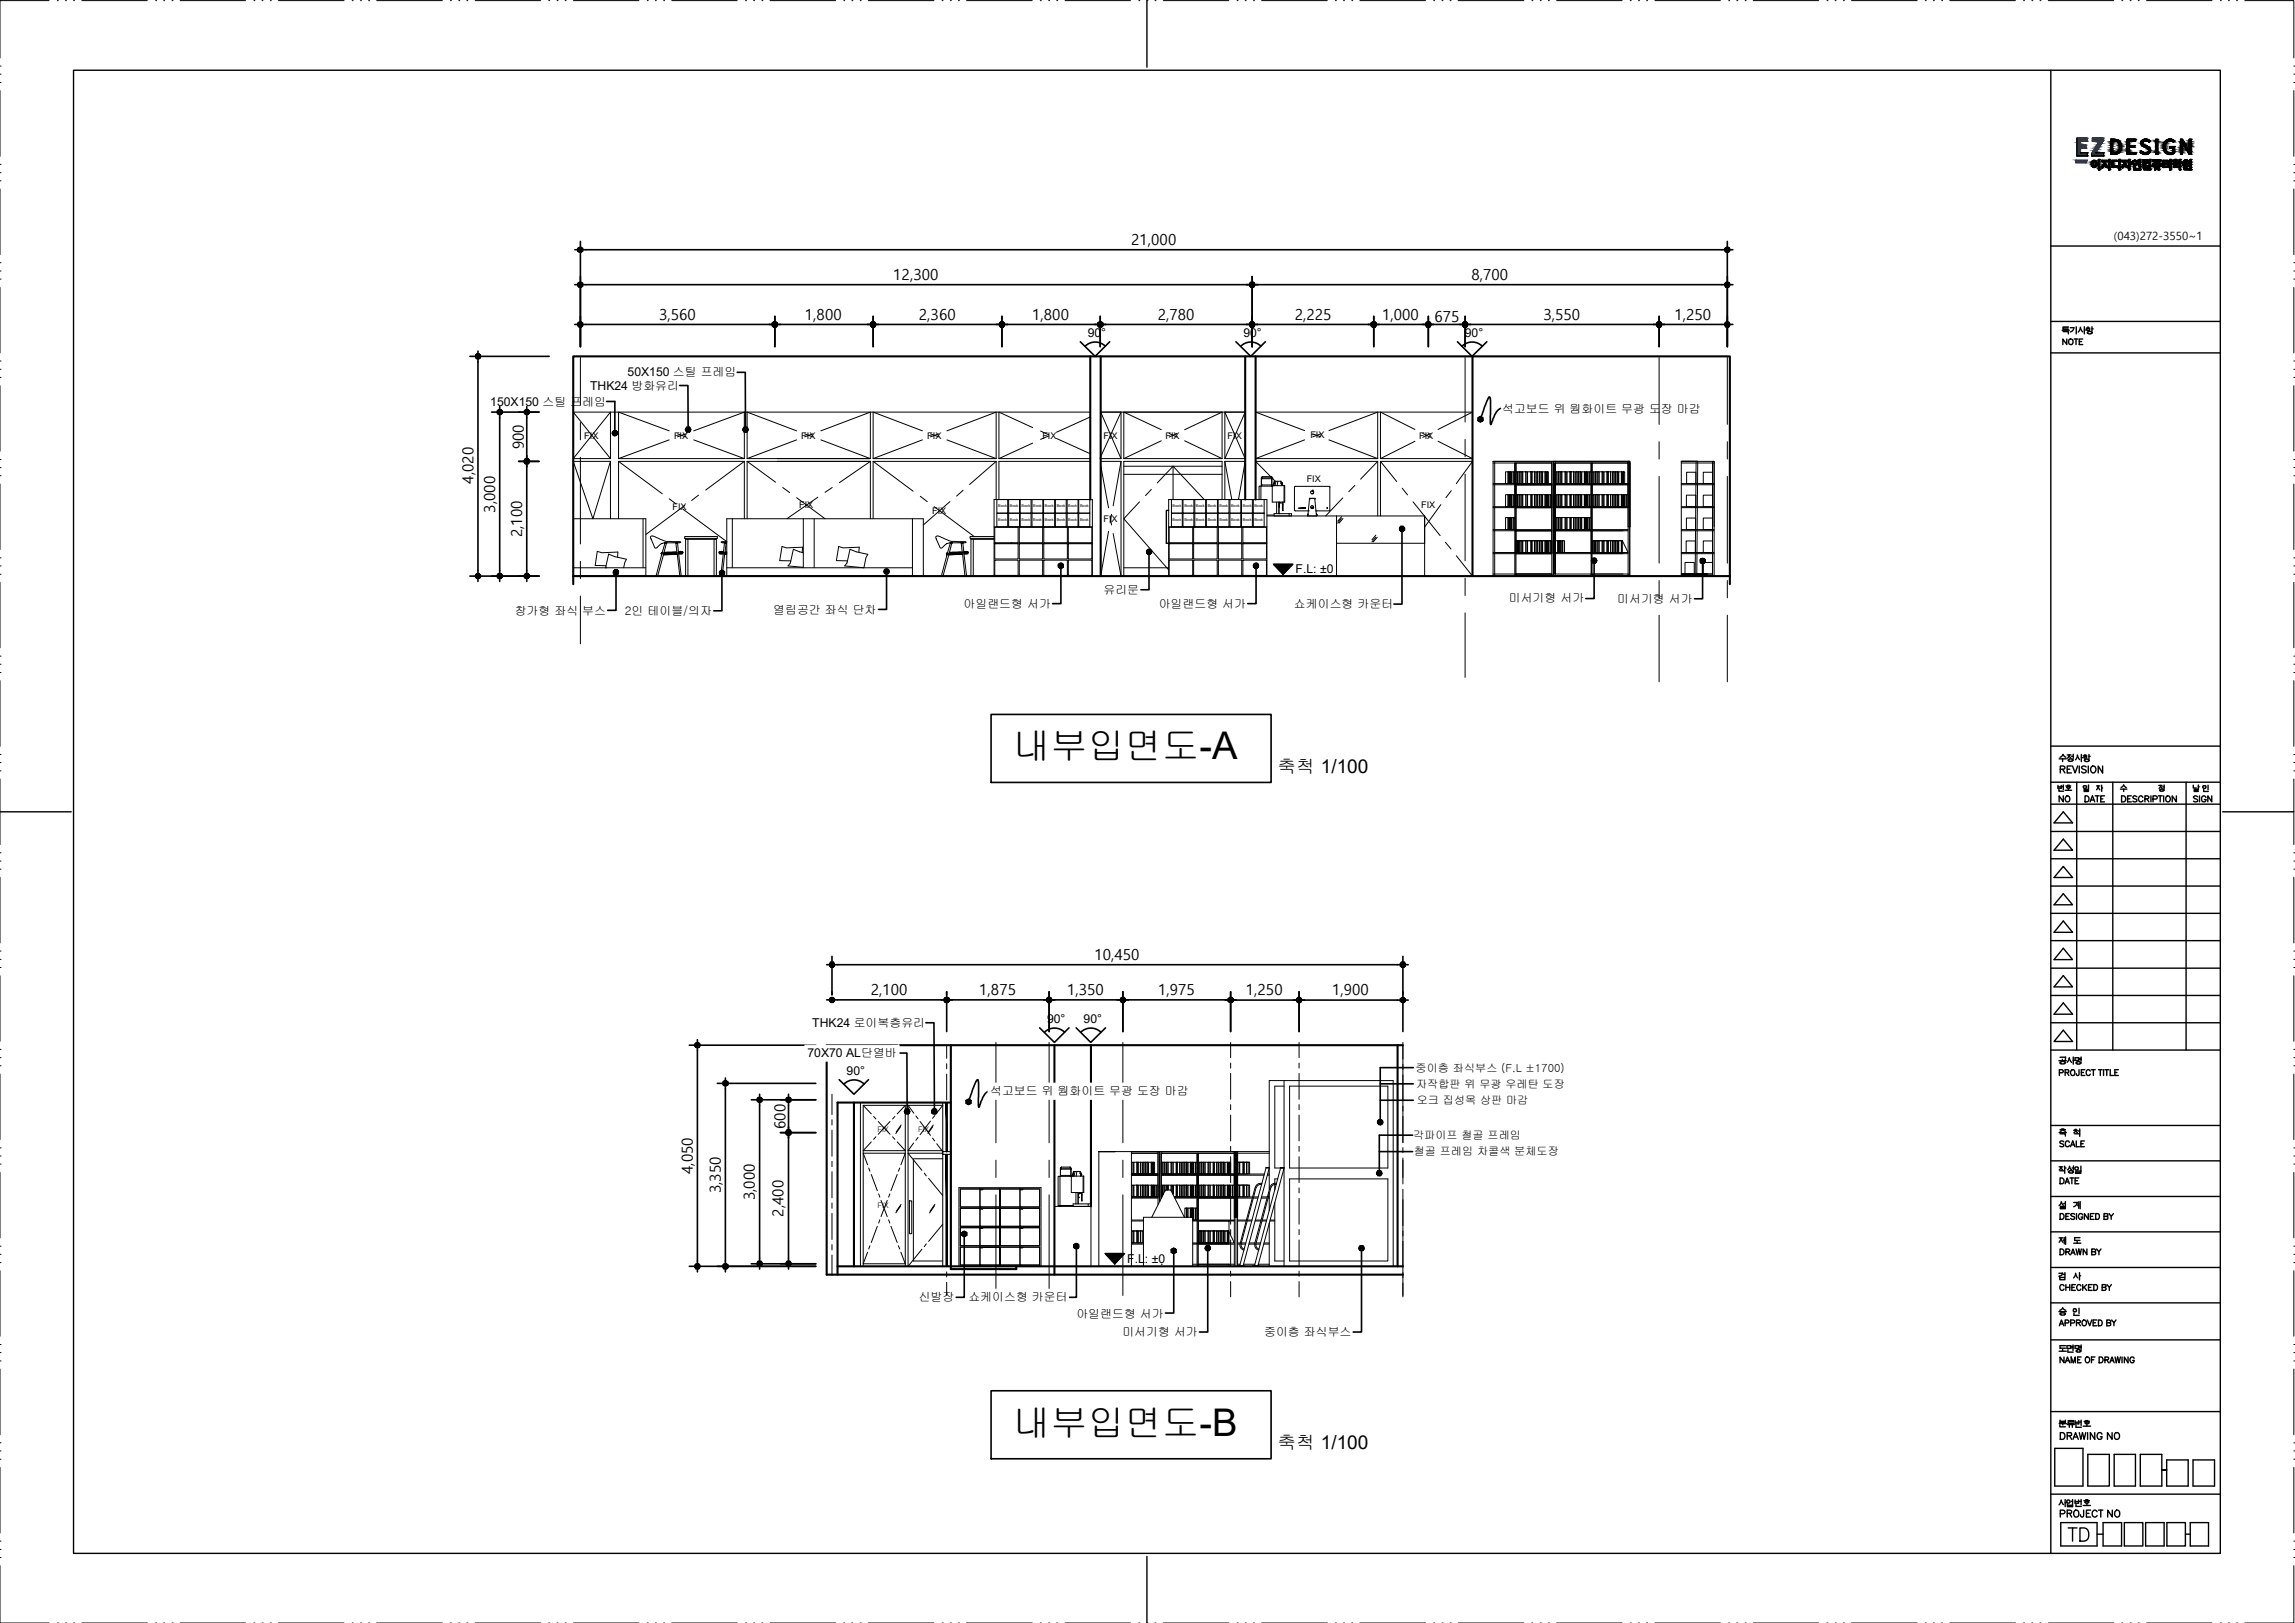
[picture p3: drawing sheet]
<svg xmlns="http://www.w3.org/2000/svg" width="420mm" height="297mm" viewBox="0 0 420 297" stroke-linecap="round" stroke-linejoin="round" font-family="sans-serif">
<defs><g id="words">
<g font-size="6.8">
<text x="185.5" y="139">내부입면도-A</text>
<text x="185.5" y="262.7">내부입면도-B</text>
</g>
<g font-size="3.4">
<text x="233.9" y="141.5">축척 1/100</text>
<text x="233.9" y="265.2">축척 1/100</text>
</g>
<g font-size="2.8">
<text x="207.1" y="44.8">21,000</text>
<text x="163.5" y="51.3">12,300</text>
<text x="269.4" y="51.3">8,700</text>
<text x="120.6" y="58.5">3,560</text>
<text x="147.4" y="58.5">1,800</text>
<text x="168.2" y="58.5">2,360</text>
<text x="189" y="58.5">1,800</text>
<text x="212" y="58.5">2,780</text>
<text x="237" y="58.5">2,225</text>
<text x="253" y="58.5">1,000</text>
<text x="262.6" y="58.9">675</text>
<text x="282.6" y="58.5">3,550</text>
<text x="306.5" y="58.5">1,250</text>
<text x="95.9" y="82.2" transform="rotate(-90 95.9 82.2)">900</text>
<text x="86.7" y="88.5" transform="rotate(-90 86.7 88.5)">4,020</text>
<text x="90.6" y="93.8" transform="rotate(-90 90.6 93.8)">3,000</text>
<text x="95.6" y="98.3" transform="rotate(-90 95.6 98.3)">2,100</text>
<text x="200.4" y="175.7">10,450</text>
<text x="159.4" y="182.1">2,100</text>
<text x="179.3" y="182.1">1,875</text>
<text x="195.4" y="182.1">1,350</text>
<text x="212" y="182.1">1,975</text>
<text x="228.1" y="182.1">1,250</text>
<text x="243.9" y="182.1">1,900</text>
<text x="143.8" y="206.6" transform="rotate(-90 143.8 206.6)">600</text>
<text x="126.8" y="214.9" transform="rotate(-90 126.8 214.9)">4,050</text>
<text x="132" y="218.4" transform="rotate(-90 132 218.4)">3,350</text>
<text x="138.2" y="219.7" transform="rotate(-90 138.2 219.7)">3,000</text>
<text x="143.5" y="222.7" transform="rotate(-90 143.5 222.7)">2,400</text>
</g>
<g font-size="2.2">
<text x="199.1" y="61.7">90°</text>
<text x="227.6" y="61.7">90°</text>
<text x="268.2" y="61.7">90°</text>
<text x="108" y="71.3">THK24 방화유리</text>
<text x="114.9" y="68.9">50X150 스틸 프레임</text>
<text x="89.7" y="74.2">150X150 스틸 프레임</text>
<text x="275" y="75.6">석고보드 위 웜화이트 무광 도장 마감</text>
<text x="237.2" y="104.9">F.L: ±0</text>
<text x="94.2" y="112.5">창가형 좌식 부스</text>
<text x="114.4" y="112.6">2인 테이블/의자</text>
<text x="141.6" y="112.3">열림공간 좌식 단차</text>
<text x="176.4" y="111.2">아일랜드형 서가</text>
<text x="202" y="108.7">유리문</text>
<text x="212.1" y="111.2">아일랜드형 서가</text>
<text x="236.9" y="111.3">쇼케이스형 카운터</text>
<text x="276.2" y="110.3">미서기형 서가</text>
<text x="296.1" y="110.3">미서기형 서가</text>
<text x="148.7" y="187.9">THK24 로이복층유리</text>
<text x="191.7" y="187.3">90°</text>
<text x="198.4" y="187.3">90°</text>
<text x="147.8" y="193.4">70X70 AL단열바</text>
<text x="155" y="196.8">90°</text>
<text x="181.3" y="200.5">석고보드 위 웜화이트 무광 도장 마감</text>
<text x="206.4" y="231.1">F.L: ±0</text>
<text x="168.2" y="238.2">신발장</text>
<text x="177.3" y="238.2">쇼케이스형 카운터</text>
<text x="197.1" y="241.2">아일랜드형 서가</text>
<text x="205.5" y="244.5">미서기형 서가</text>
<text x="231.4" y="244.5">중이층 좌식부스</text>
</g>
<text font-size="2.1" x="387" y="44">(043)272-3550~1</text>
<g font-size="2">
<text x="259.2" y="196.2">중이층 좌식부스 (F.L ±1700)</text>
<text x="259.2" y="199.1">자작합판 위 무광 우레탄 도장</text>
<text x="259.4" y="202">오크 집성목 상판 마감</text>
<text x="258.7" y="208.5">각파이프 철골 프레임</text>
<text x="258.8" y="211.4">철골 프레임 차콜색 분체도장</text>
</g>
<g font-size="1.7">
<text x="107" y="80.3">FIX</text>
<text x="123.4" y="80.3">FIX</text>
<text x="146.7" y="80.3">FIX</text>
<text x="169.8" y="80.3">FIX</text>
<text x="190.8" y="80.3">FIX</text>
<text x="202" y="80.3">FIX</text>
<text x="213.4" y="80.3">FIX</text>
<text x="224.7" y="80.3">FIX</text>
<text x="239.9" y="80.2">FIX</text>
<text x="259.8" y="80.3">FIX</text>
<text x="239.2" y="88.3">FIX</text>
<text x="123.1" y="93.3">FIX</text>
<text x="146.3" y="93">FIX</text>
<text x="170.6" y="94.1">FIX</text>
<text x="202" y="95.5">FIX</text>
<text x="260.2" y="93">FIX</text>
</g>
<g font-size="1.4">
<text x="160.7" y="207.1">FIX</text>
<text x="168.1" y="207.1">FIX</text>
<text x="160.7" y="221.1">FIX</text>
</g>
<g font-size=".7">
<text x="182.8" y="95.4">Book</text>
<text x="182.8" y="92.9">Book</text>
<text x="184.9" y="95.4">Book</text>
<text x="184.9" y="92.9">Book</text>
<text x="187" y="95.4">Book</text>
<text x="187" y="92.9">Book</text>
<text x="189.1" y="95.4">Book</text>
<text x="189.1" y="92.9">Book</text>
<text x="191.3" y="95.4">Book</text>
<text x="191.3" y="92.9">Book</text>
<text x="193.5" y="95.4">Book</text>
<text x="193.5" y="92.9">Book</text>
<text x="195.6" y="95.4">Book</text>
<text x="195.6" y="92.9">Book</text>
<text x="197.7" y="95.4">Book</text>
<text x="197.7" y="92.9">Book</text>
<text x="214.7" y="95.4">Book</text>
<text x="214.7" y="92.9">Book</text>
<text x="216.8" y="95.4">Book</text>
<text x="216.8" y="92.9">Book</text>
<text x="218.9" y="95.4">Book</text>
<text x="218.9" y="92.9">Book</text>
<text x="221.1" y="95.4">Book</text>
<text x="221.1" y="92.9">Book</text>
<text x="223.3" y="95.4">Book</text>
<text x="223.3" y="92.9">Book</text>
<text x="225.4" y="95.4">Book</text>
<text x="225.4" y="92.9">Book</text>
<text x="227.5" y="95.4">Book</text>
<text x="227.5" y="92.9">Book</text>
<text x="229.7" y="95.4">Book</text>
<text x="229.7" y="92.9">Book</text>
</g>
</g></defs>
<!-- layer: 0 -->
<g fill="#000" stroke="#000" stroke-width=".18">
<path d="M383.2 30.6h.4zM383.3 29.4h.2zM384.7 30.6h.4zM387.1 30.4h.6zM387.3 30.4h.4zM387.5 30.4h.2zM387.6 30.4h.1zM387.9 26.4h.4zM388.5 30.7h.1zM390.7 30.2h.3zM392.2 29.8h.2zM392.3 29.7h.8z"/>
<path d="M392.3 30.3h.1zM392.6 25.5h.5zM392.6 28.3h.3zM392.6 29.7h.5zM392.6 30h.3zM392.8 29.7h.3zM392.7 25.5h.2zM393.1 25.9h.5zM393.3 25.9h.2zM396.1 26.5h.4zM396.2 26.1h.4zM396.2 27.7h.5z"/>
<path d="M396.3 26h.4zM396.5 30.5h.5zM396.7 25.6h1.2zM397 25.5h.6zM397.2 28.3h.2zM397.6 25.8h.5zM397.6 25.9h.5zM398.1 30.3h.4zM398.2 29.6h.2zM399.6 30h1.2zM399.9 30h.9zM400 29.9h.4z"/>
<path d="M400.1 29.3h.2zM400.5 30h.3zM400.6 30h.2z"/>
<path d="M382.9 29.7h.3zM382.9 29.7h.3z"/>
<path d="M382.9 30.3h.3zM382.9 30.3h.3z"/>
<path d="M383 30.4h.2zM383 30.4h.2z"/>
<path d="M383 30.5h.8zM383 30.5h.8z"/>
<path d="M382.9 29.8h.2zM382.9 29.8h.2z"/>
<path d="M382.9 29.8l.2 .1zM382.9 29.8l.2 .1z"/>
<path d="M382.9 29.9l.2 .1v-.1zM382.9 29.9l.2 .1h-.2z"/>
<path d="M382.9 30l.2 .1zM382.9 30l.2 .1z"/>
<path d="M382.9 30.1h.2zM382.9 30.1h.2z"/>
<path d="M382.9 30.1l.2 .1zM382.9 30.1l.2 .1z"/>
<path d="M382.9 30.2l.3 .1zM382.9 30.2l.3 .1z"/>
<path d="M382.9 29.7h.3zM382.9 29.7l.2 .1z"/>
<path d="M382.9 30.3h.3zM382.9 30.3h.3z"/>
<path d="M383 29.7h.2zM383 29.7h.2z"/>
<path d="M383 30.3l.2 .1zM383 30.3l.2 .1z"/>
<path d="M383.2 30.6h.3zM383.3 30.6h.2z"/>
<path d="M383 29.6h.2zM383 29.6h.2z"/>
<path d="M383 29.6h.2zM383 29.6l.2 .1z"/>
<path d="M383 30.4h.3zM383 30.4h.3z"/>
<path d="M383 29.6h.3zM383 29.6h.2z"/>
<path d="M383 30.4l.3 .1zM383 30.4l.3 .1z"/>
<path d="M383 29.5h.3zM383 29.5h.4z"/>
<path d="M383 29.5h.3zM383 29.5l.3 .1z"/>
<path d="M383 30.5h.4zM383 30.5h.4z"/>
<path d="M383.3 29.4h.3zM383.2 29.4h.4z"/>
<path d="M383.5 30.4h.3zM383.5 30.4h.3z"/>
<path d="M383.2 29.4h.5zM383.1 29.4h.6z"/>
<path d="M383.6 29.7h.2zM383.6 29.7h.2z"/>
<path d="M383.6 30.3h.2zM383.6 30.3h.2z"/>
<path d="M383.1 29.4l.7 .1zM383 29.5h.8z"/>
<path d="M383.1 30.6h.6zM383.1 30.6h.5z"/>
<path d="M383 29.5h.8zM383 29.5h.8z"/>
<path d="M383.4 29.5h.4zM383.4 29.5h.4z"/>
<path d="M383.5 29.5l.3 .1zM383.5 29.5l.3 .1z"/>
<path d="M383.5 29.6h.3zM383.5 29.6h.3z"/>
<path d="M383.5 30.4l.3 .1zM383.5 30.4l.3 .1z"/>
<path d="M383.5 30.5h.3zM383.4 30.5h.4z"/>
<path d="M383 30.5h.8zM383 30.5l.7 .1z"/>
<path d="M383.5 29.6h.3zM383.5 29.6h.3z"/>
<path d="M383.5 29.6l.3 .1zM383.5 29.6l.3 .1z"/>
<path d="M383.6 29.7h.2zM383.6 29.7h.2z"/>
<path d="M383.6 30.3l.2 .1zM383.6 30.3l.2 .1z"/>
<path d="M383.5 30.4h.3zM383.5 30.4h.3z"/>
<path d="M383.6 29.7l.2 .1zM383.6 29.7l.2 .1z"/>
<path d="M383.7 29.8h.2zM383.7 29.8h.2z"/>
<path d="M383.7 30.2l.1 .1zM383.7 30.2l.1 .1z"/>
<path d="M383.6 30.3h.2zM383.6 30.3h.2h-.2z"/>
<path d="M383.7 29.8l.2 .1zM383.7 29.8l.2 .1z"/>
<path d="M383.7 29.9l.2 .1v-.1zM383.7 29.9l.2 .1h-.2z"/>
<path d="M383.7 30l.2 .1zM383.7 30l.2 .1z"/>
<path d="M383.7 30.1h.2zM383.7 30.1h.2z"/>
<path d="M383.7 30.1h.2zM383.7 30.1l.1 .1z"/>
<path d="M384.2 29.2h.2zM384.2 29.2h.2zM384.2 29.2h.2zM384.2 29.2h.2z"/>
<path d="M384.2 29.2h.2zM384.2 29.2h.2z"/>
<path d="M384.2 29.2l.2 .1zM384.2 29.2l.2 .1z"/>
<path d="M384.2 29.3h.2zM384.2 29.3h.2z"/>
<path d="M384.2 29.3l.2 .1zM384.2 29.3l.2 .1z"/>
<path d="M384.2 29.4l.2 .1v-.1zM384.2 29.4l.2 .1h-.2z"/>
<path d="M384.2 29.5l.2 .1v-.1zM384.2 29.5l.2 .1h-.2z"/>
<path d="M384.2 29.6l.2 .2v-.2zM384.2 29.6l.2 .2h-.2z"/>
<path d="M384.2 29.8l.2 .3v-.3zM384.2 29.8l.2 .3h-.2z"/>
<path d="M384.2 30.1l.2 .4v-.4zM384.2 30.1l.2 .4h-.2z"/>
<path d="M384.2 30.5l.2 .1v-.1zM384.2 30.5l.2 .1h-.2z"/>
<path d="M384.2 30.6l.2 .2v-.2zM384.2 30.6l.2 .2h-.2z"/>
<path d="M384.2 30.8l.2 .1zM384.2 30.8l.2 .1z"/>
<path d="M384.2 30.9l.2 .1zM384.2 30.9l.2 .1z"/>
<path d="M384.2 31h.2zM384.2 31h.2zM384.2 31h.2zM384.2 31h.2z"/>
<path d="M384.2 31l.2 .1zM384.2 31l.2 .1zM384.2 31.1h.2zM384.2 31.1h.2zM384.2 31.1h.2zM384.2 31.1h.2z"/>
<path d="M384.7 30.6h.4zM384.7 30.6h.4zM384.7 30.6h.4zM384.7 30.6h.4z"/>
<path d="M384.8 29.4h1zM384.8 29.4h1zM384.8 29.4h1zM384.8 29.4h1zM384.8 29.4h1zM384.8 29.4h1z"/>
<path d="M384.8 30.7h.1zM384.8 30.7h.1z"/>
<path d="M384.8 30.6h.1zM384.8 30.6h.2z"/>
<path d="M384.8 30.6h.1zM384.8 30.6l.1 .1z"/>
<path d="M384.7 30.6h.3zM384.7 30.6h.3zM384.7 30.6h.3zM384.7 30.6h.4z"/>
<path d="M384.7 30.6h.3zM384.7 30.6h.3z"/>
<path d="M384.7 30.6h.3zM384.7 30.6h.3z"/>
<path d="M384.8 30.5l.3 .1zM384.7 30.6h.4zM384.7 30.6h.4z"/>
<path d="M385.1 30.1h.2zM385.1 30.1h.2z"/>
<path d="M385.1 30.1h.2zM385.1 30.1h.2zM385.1 30.1h.2zM385.1 30.1h.2z"/>
<path d="M384.9 30.5h.2zM384.8 30.5h.3z"/>
<path d="M385.2 29.6h.2zM385.2 29.6h.2zM385.2 29.6h.2zM385.2 29.6h.2zM385.2 29.6h.2zM385.2 29.6h.2zM385.2 29.6h.2zM385.2 29.6h.2z"/>
<path d="M384.9 30.4h.3zM384.9 30.4l.2 .1h-.2zM384.9 30.5h.2zM384.9 30.5h.2z"/>
<path d="M385 30.3h.2zM385 30.3l.2 .1h-.3z"/>
<path d="M385.1 30.1l.2 .1zM385.1 30.1l.2 .1z"/>
<path d="M385.1 30.2h.2zM385.1 30.2h.2z"/>
<path d="M385.1 30.2h.2zM385 30.3h.2zM385 30.3h.2zM385 30.3h.2z"/>
<path d="M385.2 29.6h.2zM385.2 29.6h.2z"/>
<path d="M385.2 29.6l.2 .1zM385.2 29.6l.2 .1zM385.2 29.7h.2zM385.2 29.7h.2z"/>
<path d="M385.2 29.7h.2zM385.2 29.7h.2zM385.2 29.7h.2zM385.2 29.7h.2z"/>
<path d="M385.2 29.7h.2zM385.2 29.7h.2zM385.2 29.7h.2zM385.2 29.7h.2zM385.2 29.7h.2zM385.2 29.7h.2zM385.2 29.7h.2zM385.2 29.7h.2zM385.2 29.7h.2zM385.2 29.7h.2zM385.2 29.7h.2zM385.2 29.7h.2zM385.2 29.7h.2zM385.2 29.7h.2z"/>
<path d="M385.2 29.7l.2 .1zM385.2 29.7l.2 .1zM385.2 29.8h.2zM385.2 29.8h.2z"/>
<path d="M385.2 29.8l.2 .1zM385.2 29.8l.2 .1h-.3z"/>
<path d="M385.1 29.9l.3 .1zM385.1 29.9l.3 .1z"/>
<path d="M385.1 30h.3zM385.1 30h.3z"/>
<path d="M385.1 30h.3zM385.1 30h.3z"/>
<path d="M385.1 30l.4 .1zM385.1 30l.4 .1h-.4zM385.1 30.1h.4zM385.1 30.1h.4zM385.3 30.1h.2zM385.3 30.1h.2z"/>
<path d="M385.3 30.1l.2 .1zM385.3 30.1l.2 .1z"/>
<path d="M385.3 30.2h.2zM385.3 30.2h.2z"/>
<path d="M385.3 30.2l.3 .1zM385.3 30.2l.3 .1z"/>
<path d="M385.5 30.5h.4zM385.5 30.5h.4z"/>
<path d="M385.4 30.3h.2zM385.4 30.3h.2z"/>
<path d="M385.4 30.3h.3zM385.4 30.3h.3z"/>
<path d="M385.4 30.3l.3 .1zM385.4 30.3l.3 .1z"/>
<path d="M385.4 30.4h.3zM385.4 30.4h.3z"/>
<path d="M385.4 30.4l.4 .1zM385.4 30.4l.4 .1z"/>
<path d="M385.7 30.6h.1zM385.7 30.6h.1z"/>
<path d="M384.8 29.4h1zM384.8 29.4h1zM384.8 29.4h1zM384.8 29.4h1zM384.8 29.4h1zM384.8 29.4h1z"/>
<path d="M384.8 29.4h1zM384.8 29.4h1zM384.8 29.4h1zM384.8 29.4h1z"/>
<path d="M384.8 29.4l1 .1zM384.8 29.4l1 .1z"/>
<path d="M384.8 29.5h1zM384.8 29.5h1zM384.8 29.5h1zM384.8 29.5h1zM384.8 29.5h1zM384.8 29.5h1zM384.8 29.5h1zM384.8 29.5h1z"/>
<path d="M384.8 29.5l1 .1zM384.8 29.5l1 .1zM384.8 29.6h1zM384.8 29.6h1zM384.8 29.6h1zM384.8 29.6h1z"/>
<path d="M385.5 30.5h.4zM385.5 30.5h.4zM385.5 30.5h.4zM385.5 30.5h.4z"/>
<path d="M385.6 30.6h.2zM385.6 30.6h.2z"/>
<path d="M385.6 30.6h.2zM385.6 30.6h.2z"/>
<path d="M385.5 30.5h.4zM385.5 30.5h.4zM385.5 30.5h.4zM385.5 30.5h.4zM385.5 30.5h.4zM385.5 30.5h.4zM385.5 30.5h.4zM385.5 30.5h.4z"/>
<path d="M385.5 30.5h.4zM385.5 30.5l.3 .1z"/>
<path d="M386 29.2h.2zM386 29.2h.2zM386 29.2h.2zM386 29.2h.2z"/>
<path d="M386 29.2h.2zM386 29.2h.2z"/>
<path d="M386 29.2l.2 .1zM386 29.2l.2 .1z"/>
<path d="M386 29.3h.2zM386 29.3h.2z"/>
<path d="M386 29.3l.2 .1zM386 29.3l.2 .1z"/>
<path d="M386 29.4l.2 .1v-.1zM386 29.4l.2 .1h-.2z"/>
<path d="M386 29.5l.2 .1v-.1zM386 29.5l.2 .1h-.2z"/>
<path d="M386 29.6l.2 .2v-.2zM386 29.6l.2 .2h-.2z"/>
<path d="M386 29.8l.2 .3v-.3zM386 29.8l.2 .3h-.2z"/>
<path d="M386 30.1l.2 .4v-.4zM386 30.1l.2 .4h-.2z"/>
<path d="M386 30.5l.2 .1v-.1zM386 30.5l.2 .1h-.2z"/>
<path d="M386 30.6l.2 .2v-.2zM386 30.6l.2 .2h-.2z"/>
<path d="M386 30.8l.2 .1v-.1zM386 30.8l.2 .1h-.2z"/>
<path d="M386 30.9h.2zM386 30.9h.2z"/>
<path d="M386 30.9l.2 .1zM386 30.9l.2 .1z"/>
<path d="M386 31h.2zM386 31h.2z"/>
<path d="M386 31l.2 .1zM386 31l.2 .1zM386 31.1h.2zM386 31.1h.2zM386 31.1h.2zM386 31.1h.2z"/>
<path d="M386.4 25.5h.7zM386.4 25.5h.7zM386.4 25.5h.7zM386.4 25.5h.7z"/>
<path d="M386.4 25.8h.4zM386.4 25.8h.4z"/>
<path d="M386.4 25.8h.4zM386.4 25.8h.4z"/>
<path d="M386.4 27.9h.4zM386.4 27.9h.4z"/>
<path d="M386.4 27.9h.4zM386.4 27.9h.4z"/>
<path d="M386.7 30.4h.2zM386.7 30.4h.2z"/>
<path d="M386.7 30.4h.2zM386.7 30.4h.2z"/>
<path d="M386.7 30.4h1zM386.7 30.4h1z"/>
<path d="M386.4 25.8l.4 .1zM386.4 25.8l.4 .1z"/>
<path d="M386.4 25.9h.4zM386.4 25.9h.4zM386.4 25.9h.4zM386.4 25.9h.4z"/>
<path d="M386.4 25.9h.4zM386.4 25.9h.4z"/>
<path d="M386.4 25.9l.4 .1zM386.4 25.9l.4 .1zM386.4 26h.4zM386.4 26h.4z"/>
<path d="M386.4 26l.4 .1zM386.4 26l.4 .1z"/>
<path d="M386.4 26.1h.4zM386.4 26.1h.4z"/>
<path d="M386.4 26.1l.4 .1zM386.4 26.1l.4 .1z"/>
<path d="M386.4 26.2l.4 .1zM386.4 26.2l.4 .1z"/>
<path d="M386.4 26.3h.4zM386.4 26.3h.4z"/>
<path d="M386.4 26.3l.4 .1v-.1zM386.4 26.3l.4 .1h-.4zM386.4 26.4h.4zM386.4 26.4h.4z"/>
<path d="M386.4 26.4l.4 .3v-.3zM386.4 26.4l.4 .3h-.4z"/>
<path d="M386.4 26.7h.4zM386.4 26.7h.4z"/>
<path d="M386.4 26.7l.4 .4v-.4zM386.4 26.7l.4 .4h-.4z"/>
<path d="M386.4 27.1l.4 .1zM386.4 27.1l.4 .1z"/>
<path d="M386.4 27.2l.4 .2v-.2zM386.4 27.2l.4 .2h-.4z"/>
<path d="M386.4 27.4h.4zM386.4 27.4h.4z"/>
<path d="M386.4 27.4l.4 .1zM386.4 27.4l.4 .1zM386.4 27.5h.4zM386.4 27.5h.4z"/>
<path d="M386.4 27.5l.4 .1zM386.4 27.5l.4 .1z"/>
<path d="M386.4 27.6h.4zM386.4 27.6h.4z"/>
<path d="M386.4 27.6l.4 .1zM386.4 27.6l.4 .1z"/>
<path d="M386.4 27.7l.4 .1zM386.4 27.7l.4 .1zM386.4 27.8h.4zM386.4 27.8h.4z"/>
<path d="M386.4 27.8h.4zM386.4 27.8h.4z"/>
<path d="M386.4 27.8l.4 .1zM386.4 27.8l.4 .1zM386.4 27.9h.4zM386.4 27.9h.4z"/>
<path d="M386.4 27.9h.4zM386.4 27.9h.4z"/>
<path d="M386.7 30.6h.1zM386.7 30.6h.1zM386.7 30.6h.1zM386.7 30.6h.2z"/>
<path d="M386.7 29.5h.2zM386.7 29.5h.2z"/>
<path d="M386.7 29.5l.2 .1zM386.7 29.5l.2 .1z"/>
<path d="M386.7 29.6h.2zM386.7 29.6h.2zM386.7 29.6h.2zM386.7 29.6h.2z"/>
<path d="M386.7 29.6l.2 .1zM386.7 29.6l.2 .1z"/>
<path d="M386.7 29.7h.2zM386.7 29.7h.2zM386.7 29.7h.2zM386.7 29.7h.2z"/>
<path d="M386.7 29.7l.2 .1zM386.7 29.7l.2 .1z"/>
<path d="M386.7 29.8l.2 .1zM386.7 29.8l.2 .1z"/>
<path d="M386.7 29.9l.2 .1zM386.7 29.9l.2 .1z"/>
<path d="M386.7 30l.2 .1zM386.7 30l.2 .1z"/>
<path d="M386.7 30.1l.2 .1zM386.7 30.1l.2 .1z"/>
<path d="M386.7 30.2l.2 .1zM386.7 30.2l.2 .1zM386.7 30.3h.2zM386.7 30.3h.2z"/>
<path d="M386.7 30.3h.2zM386.7 30.3h.2z"/>
<path d="M386.7 30.3l.2 .1zM386.7 30.3l.2 .1z"/>
<path d="M386.7 30.4h.2zM386.7 30.4h.2z"/>
<path d="M386.7 30.6h.2zM386.7 30.6h.2z"/>
<path d="M386.7 30.6h.2zM386.7 30.6h.4z"/>
<path d="M386.7 30.6h.4zM386.7 30.6h.5z"/>
<path d="M386.4 28.2h.7zM386.4 28.2h.7z"/>
<path d="M386.4 25.5h.7zM386.4 25.5h.7z"/>
<path d="M386.4 28.2h.7zM386.4 28.2h.7zM386.4 28.2h.7zM386.4 28.2h.8z"/>
<path d="M386.4 28.2h.8zM386.4 28.2h.8z"/>
<path d="M386.4 28.2h.8zM386.4 28.2h1z"/>
<path d="M386.7 30.6h.5zM386.7 30.6h.6z"/>
<path d="M386.7 30.6h.5zM386.7 30.6h.5z"/>
<path d="M386.4 25.5h.9zM386.4 25.5h.9zM386.4 25.5h.9zM386.4 25.5h.9z"/>
<path d="M386.4 25.5l1.1 .1zM386.4 25.5l1.1 .1z"/>
<path d="M386.7 30.6h.6zM386.7 30.6h.7z"/>
<path d="M386.4 28.2h1zM386.4 28.2h1.1z"/>
<path d="M386.4 28.2h1zM386.4 28.2h1z"/>
<path d="M386.7 30.6h.7zM386.7 30.6h.9z"/>
<path d="M386.4 25.6h1.1zM386.4 25.6h1.1z"/>
<path d="M386.4 25.6h1.2zM386.4 25.6h1.2z"/>
<path d="M386.7 29.4h.9zM386.7 29.4h.9zM386.7 29.4h.9zM386.7 29.4h.9zM386.7 29.4h.9zM386.7 29.4h.9zM386.7 29.4h.9zM386.7 29.4h.9z"/>
<path d="M386.7 29.4h.9zM386.7 29.4h.9zM386.7 29.4h.9zM386.7 29.4h.9zM386.7 29.4h.9zM386.7 29.4h.9z"/>
<path d="M386.7 29.4h.9zM386.7 29.4h.9zM386.7 29.4h.9zM386.7 29.4h.9z"/>
<path d="M386.7 29.4l.9 .1zM386.7 29.4l.9 .1zM386.7 29.5h.9zM386.7 29.5h.9zM386.7 29.5h.9zM386.7 29.5h.9zM386.7 29.5h.9zM386.7 29.5h.9z"/>
<path d="M386.7 30.6h.9zM386.7 30.6h.9z"/>
<path d="M386.4 28.1h1.2zM386.4 28.1h1.3z"/>
<path d="M386.4 28.1h1.2zM386.4 28.1l1.1 .1z"/>
<path d="M387.6 25.9h.5zM387.6 25.9h.5z"/>
<path d="M386.4 25.6h1.3zM386.4 25.6h1.3z"/>
<path d="M386.4 25.6l1.4 .1zM386.4 25.6l1.4 .1zM386.4 25.7h1.4zM386.4 25.7h1.4z"/>
<path d="M387.6 30.4h.1zM387.5 30.4h.2zM387.4 30.4h.3z"/>
<path d="M387.4 30.4h.3zM387.3 30.4h.4zM387.2 30.4h.5z"/>
<path d="M387.2 30.4h.5zM387.1 30.4h.6zM386.9 30.4h.8z"/>
<path d="M386.7 30.4l1 .1zM386.7 30.4l1 .1z"/>
<path d="M386.7 30.5h1zM386.7 30.5h1z"/>
<path d="M386.7 30.5l1 .1zM386.7 30.5l1 .1zM386.7 30.6h1zM386.7 30.6h1zM386.7 30.6h1zM386.7 30.6h1zM386.7 30.6h1zM386.7 30.6h1zM386.7 30.6h1zM386.7 30.6h1z"/>
<path d="M386.7 30.6h1zM386.7 30.6h.9zM386.7 30.6h.9zM386.7 30.6h.9z"/>
<path d="M386.4 28.1h1.4zM386.4 28.1h1.3z"/>
<path d="M386.4 25.7h1.5zM386.4 25.7h1.5z"/>
<path d="M386.4 28.1h1.4zM386.4 28.1h1.4z"/>
<path d="M386.4 28h1.5zM386.4 28l1.4 .1z"/>
<path d="M387.9 29.2h.2zM387.9 29.2h.2zM387.9 29.2h.2zM387.9 29.2h.2z"/>
<path d="M386.4 25.7l1.6 .1zM386.4 25.7l1.6 .1z"/>
<path d="M386.4 28h1.5zM386.4 28h1.5z"/>
<path d="M386.4 25.8h1.6zM386.4 25.8h1.6z"/>
<path d="M387.1 25.8h.9zM387.1 25.8h.9z"/>
<path d="M387.1 25.8h.9zM387.1 25.8h.9z"/>
<path d="M387.2 25.8h.8zM387.2 25.8h.8z"/>
<path d="M387.3 25.8l.7 .1zM387.3 25.8l.7 .1zM387.4 25.9h.6zM387.4 25.9h.6z"/>
<path d="M387.3 27.9h.7zM387.2 27.9h.8z"/>
<path d="M387.2 27.9h.8zM387.1 27.9h.9z"/>
<path d="M386.4 27.9h1.6zM386.4 27.9l1.5 .1z"/>
<path d="M387.4 25.9h.7zM387.4 25.9h.7z"/>
<path d="M387.5 27.9h.5zM387.3 27.9h.7z"/>
<path d="M387.5 25.9h.6zM387.5 25.9h.6z"/>
<path d="M387.6 27.8l.5 .1zM387.6 27.8l.5 .1z"/>
<path d="M387.5 27.9h.6zM387.5 27.9h.5z"/>
<path d="M387.6 25.9l.6 .1zM387.6 25.9l.6 .1z"/>
<path d="M387.7 27.8h.4zM387.7 27.8h.5z"/>
<path d="M387.7 27.8h.4zM387.6 27.8h.5z"/>
<path d="M387.9 29.2h.2zM387.9 29.2h.2z"/>
<path d="M387.9 29.2l.2 .1zM387.9 29.2l.2 .1z"/>
<path d="M387.9 29.3h.2zM387.9 29.3h.2z"/>
<path d="M387.9 29.3l.2 .1zM387.9 29.3l.2 .1z"/>
<path d="M387.9 29.4l.2 .1v-.1zM387.9 29.4l.2 .1h-.2z"/>
<path d="M387.9 29.5l.2 .1v-.1zM387.9 29.5l.2 .1h-.2z"/>
<path d="M387.9 29.6l.2 .2v-.2zM387.9 29.6l.2 .2h-.2z"/>
<path d="M387.9 29.8l.2 .3v-.3zM387.9 29.8l.2 .3h-.2z"/>
<path d="M387.9 30.1l.2 .4v-.4zM387.9 30.1l.2 .4h-.2z"/>
<path d="M387.9 30.5l.2 .1v-.1zM387.9 30.5l.2 .1h-.2z"/>
<path d="M387.9 30.6l.2 .2v-.2zM387.9 30.6l.2 .2h-.2z"/>
<path d="M387.9 30.8l.2 .1zM387.9 30.8l.2 .1z"/>
<path d="M387.9 30.9l.2 .1zM387.9 30.9l.2 .1z"/>
<path d="M387.9 31h.2zM387.9 31h.2zM387.9 31h.2zM387.9 31h.2z"/>
<path d="M387.9 31l.2 .1zM387.9 31l.2 .1zM387.9 31.1h.2zM387.9 31.1h.2zM387.9 31.1h.2zM387.9 31.1h.2z"/>
<path d="M387.7 26l.5 .1zM387.7 26l.5 .1zM387.8 26.1h.4zM387.8 26.1h.4z"/>
<path d="M387.8 26.1l.4 .1v-.1zM387.8 26.1l.4 .1h-.3z"/>
<path d="M387.8 27.7h.4zM387.8 27.7l.4 .1h-.5z"/>
<path d="M387.9 26.2h.4zM387.9 26.2h.4z"/>
<path d="M387.8 27.6h.4zM387.8 27.6h.4z"/>
<path d="M387.8 27.6h.4zM387.8 27.6l.4 .1z"/>
<path d="M387.9 26.2l.4 .1zM387.9 26.2l.4 .1z"/>
<path d="M387.9 26.3l.4 .1v-.1zM387.9 26.3l.4 .1h-.4zM387.9 26.4h.4z"/>
<path d="M387.9 27.5h.4zM387.9 27.5h.4z"/>
<path d="M387.9 27.5h.4zM387.9 27.5l.3 .1h-.4z"/>
<path d="M388 26.4l.4 .1-.1-.1zM388 26.4l.4 .1h-.4z"/>
<path d="M388 27.2l.3 .1zM388 27.2l.3 .1z"/>
<path d="M388 27.3l.3 .1zM388 27.3l.3 .1h-.4z"/>
<path d="M387.9 27.4h.4zM387.9 27.4l.4 .1h-.4z"/>
<path d="M388 26.5l.4 .1zM388 26.5l.4 .1z"/>
<path d="M388 26.6l.4 .1zM388 26.6l.4 .1z"/>
<path d="M388 26.7h.4zM388 26.7h.4z"/>
<path d="M388 26.7l.4 .1zM388 26.7l.4 .1z"/>
<path d="M388 26.8l.4 .2v-.2zM388 26.8l.4 .2h-.4z"/>
<path d="M388 27h.4zM388 27h.4z"/>
<path d="M388 27l.4 .1v-.1zM388 27l.4 .1h-.4zM388 27.1h.4zM388 27.1h.4z"/>
<path d="M388 27.1l.3 .1 .1-.1zM388 27.1l.3 .1h-.3z"/>
<path d="M388.4 30.6h.3zM388.4 30.6h.3zM388.4 30.6h.3zM388.4 30.6h.3z"/>
<path d="M388.5 29.4h1zM388.5 29.4h1z"/>
<path d="M388.5 30.6h.2zM388.5 30.6h.2z"/>
<path d="M388.5 30.6h.2zM388.5 30.6l.1 .1z"/>
<path d="M388.5 30.6h.2zM388.5 30.6h.2z"/>
<path d="M388.4 30.6h.3zM388.4 30.6h.3z"/>
<path d="M388.8 30.1h.2zM388.8 30.1h.2zM388.8 30.1h.2zM388.8 30.1h.2z"/>
<path d="M388.8 30.1h.2zM388.8 30.1h.2z"/>
<path d="M388.5 30.5h.3zM388.5 30.5l.2 .1zM388.4 30.6h.3zM388.4 30.6h.3zM388.4 30.6h.3zM388.4 30.6h.3zM388.4 30.6h.3zM388.4 30.6h.3z"/>
<path d="M388.5 30.5h.3zM388.5 30.5h.3z"/>
<path d="M388.9 29.6h.2zM388.9 29.6h.2zM388.9 29.6h.2zM388.9 29.6h.2z"/>
<path d="M388.9 29.6h.2zM388.9 29.6h.2zM388.9 29.6h.2zM388.9 29.6h.2z"/>
<path d="M388.6 30.4h.3zM388.6 30.4l.2 .1h-.3zM388.5 30.5h.3zM388.5 30.5h.3z"/>
<path d="M388.7 30.3h.2zM388.7 30.3l.2 .1h-.3z"/>
<path d="M388.8 30.2h.2zM388.8 30.2h.2z"/>
<path d="M388.7 30.2h.3zM388.7 30.2l.2 .1h-.2zM388.7 30.3h.2zM388.7 30.3h.2z"/>
<path d="M389 30.1h.2zM389 30.1h.2z"/>
<path d="M388.8 30.1h.2zM388.8 30.1l.2 .1z"/>
<path d="M388.9 29.6h.2zM388.9 29.6h.2z"/>
<path d="M388.9 29.6l.2 .1zM388.9 29.6l.2 .1zM388.9 29.7h.2zM388.9 29.7h.2z"/>
<path d="M388.9 29.7h.2zM388.9 29.7h.2zM388.9 29.7h.2zM388.9 29.7h.2z"/>
<path d="M388.9 29.7h.2zM388.9 29.7h.2zM388.9 29.7h.2zM388.9 29.7h.2zM388.9 29.7h.2zM388.9 29.7h.2zM388.9 29.7h.2zM388.9 29.7h.2zM388.9 29.7h.2zM388.9 29.7h.2zM388.9 29.7h.2zM388.9 29.7h.2zM388.9 29.7h.2zM388.9 29.7h.2z"/>
<path d="M388.9 29.7l.2 .1zM388.9 29.7l.2 .1zM388.9 29.8h.2zM388.9 29.8h.2z"/>
<path d="M388.9 29.8l.2 .1zM388.9 29.8l.2 .1z"/>
<path d="M388.9 29.9l.2 .1zM388.9 29.9l.2 .1z"/>
<path d="M388.9 30h.2zM388.8 30h.3z"/>
<path d="M388.8 30h.4zM388.8 30h.4z"/>
<path d="M388.8 30l.4 .1zM388.8 30l.4 .1z"/>
<path d="M388.8 30.1h.4zM388.8 30.1h.4z"/>
<path d="M389 30.1l.2 .1zM389 30.1l.2 .1zM389 30.2h.2zM389 30.2h.2z"/>
<path d="M389 30.2h.3zM389 30.2h.3z"/>
<path d="M389 30.2l.3 .1zM389 30.2l.3 .1z"/>
<path d="M389 30.3h.3zM389 30.3h.3z"/>
<path d="M389.1 30.3l.3 .1zM389.1 30.3l.3 .1z"/>
<path d="M389.1 30.4h.3zM389.1 30.4h.3z"/>
<path d="M389.4 25.5h1.6zM389.4 25.5h1.6zM389.4 25.5h1.6zM389.4 25.5h1.6zM389.4 25.5h1.6zM389.4 25.5h1.6zM389.4 25.5h1.6zM389.4 25.5h1.6z"/>
<path d="M389.4 25.8h.4zM389.4 25.8h.4zM389.4 25.8h.4zM389.4 25.8h.4z"/>
<path d="M389.4 26.7h1.4zM389.4 26.7h1.4zM389.4 26.7h1.4zM389.4 26.7h1.4z"/>
<path d="M389.4 27h.4zM389.4 27h.4zM389.4 27h.4zM389.4 27h.4z"/>
<path d="M389.4 27.9h1.6zM389.4 27.9h1.6zM389.4 27.9h1.6zM389.4 27.9h1.6z"/>
<path d="M389.1 30.4l.4 .1zM389.1 30.4l.4 .1z"/>
<path d="M388.5 29.4h1zM388.5 29.4h1zM388.5 29.4h1zM388.5 29.4h1z"/>
<path d="M388.5 29.4h1zM388.5 29.4h1zM388.5 29.4h1zM388.5 29.4h1zM388.5 29.4h1zM388.5 29.4h1z"/>
<path d="M388.5 29.4h1zM388.5 29.4h1zM388.5 29.4h1zM388.5 29.4h1z"/>
<path d="M388.5 29.4l1 .1zM388.5 29.4l1 .1z"/>
<path d="M388.5 29.5h1zM388.5 29.5h1zM388.5 29.5h1zM388.5 29.5h1zM388.5 29.5h1zM388.5 29.5h1zM388.5 29.5h1zM388.5 29.5h1z"/>
<path d="M388.5 29.5l1 .1zM388.5 29.5l1 .1zM388.5 29.6h1zM388.5 29.6h1z"/>
<path d="M388.5 29.6h1zM388.5 29.6h1z"/>
<path d="M389.2 30.5h.3zM389.2 30.5h.3zM389.2 30.5h.3zM389.2 30.5h.3z"/>
<path d="M389.3 30.6h.2zM389.3 30.6h.2z"/>
<path d="M389.2 30.5h.4zM389.2 30.5h.4zM389.2 30.5h.4zM389.2 30.5h.4zM389.2 30.5h.4zM389.2 30.5h.4zM389.2 30.5h.4zM389.2 30.5h.4z"/>
<path d="M389.3 30.6h.2zM389.3 30.6h.2z"/>
<path d="M389.3 30.6h.2zM389.3 30.6h.2z"/>
<path d="M389.2 30.5h.4zM389.2 30.5h.4z"/>
<path d="M389.3 30.5h.3zM389.3 30.5l.2 .1z"/>
<path d="M389.7 29.2h.2zM389.7 29.2h.2zM389.7 29.2h.2zM389.7 29.2h.2zM389.7 29.2h.2zM389.7 29.2h.2z"/>
<path d="M389.7 29.9h.2zM389.7 29.9h.2zM389.7 29.9h.2zM389.7 29.9h.2z"/>
<path d="M389.7 30.1h.5zM389.7 30.1h.5z"/>
<path d="M389.7 30.1h.2zM389.7 30.1h.2z"/>
<path d="M389.7 30.1h.2zM389.7 30.1h.2z"/>
<path d="M389.4 25.8l.4 .1zM389.4 25.8l.4 .1z"/>
<path d="M389.4 25.9h.4zM389.4 25.9h.4zM389.4 25.9h.4zM389.4 25.9h.4z"/>
<path d="M389.4 25.9l.4 .1zM389.4 25.9l.4 .1z"/>
<path d="M389.4 26h.4zM389.4 26h.4z"/>
<path d="M389.4 26l.4 .1zM389.4 26l.4 .1z"/>
<path d="M389.4 26.1l.4 .1v-.1zM389.4 26.1l.4 .1h-.4z"/>
<path d="M389.4 26.2l.4 .1v-.1zM389.4 26.2l.4 .1h-.4z"/>
<path d="M389.4 26.3l.4 .1zM389.4 26.3l.4 .1z"/>
<path d="M389.4 26.4h.4zM389.4 26.4h.4z"/>
<path d="M389.4 26.4l.4 .1v-.1zM389.4 26.4l.4 .1h-.4z"/>
<path d="M389.4 26.5l.4 .1zM389.4 26.5l.4 .1zM389.4 26.6h.4zM389.4 26.6h.4z"/>
<path d="M389.4 26.6l.4 .1zM389.4 26.6l.4 .1zM389.4 26.7h.4zM389.4 26.7h.4zM389.4 26.7h.4zM389.4 26.7h.4z"/>
<path d="M389.4 27h.4zM389.4 27h.4z"/>
<path d="M389.4 27h.4zM389.4 27h.4z"/>
<path d="M389.4 27l.4 .1zM389.4 27l.4 .1z"/>
<path d="M389.4 27.1h.4zM389.4 27.1h.4z"/>
<path d="M389.4 27.1l.4 .1zM389.4 27.1l.4 .1z"/>
<path d="M389.4 27.2l.4 .1v-.1zM389.4 27.2l.4 .1h-.4zM389.4 27.3h.4zM389.4 27.3h.4z"/>
<path d="M389.4 27.3l.4 .1v-.1zM389.4 27.3l.4 .1h-.4z"/>
<path d="M389.4 27.4l.4 .1zM389.4 27.4l.4 .1z"/>
<path d="M389.4 27.5l.4 .1zM389.4 27.5l.4 .1z"/>
<path d="M389.4 27.6h.4zM389.4 27.6h.4z"/>
<path d="M389.4 27.6l.4 .1zM389.4 27.6l.4 .1z"/>
<path d="M389.4 27.7l.4 .1zM389.4 27.7l.4 .1zM389.4 27.8h.4zM389.4 27.8h.4z"/>
<path d="M389.4 27.8h.4zM389.4 27.8h.4z"/>
<path d="M389.4 27.8l.4 .1zM389.4 27.8l.4 .1z"/>
<path d="M389.4 27.9h.4zM389.4 27.9h.4zM389.4 27.9h.4zM389.4 27.9h.4zM389.4 27.9h.4zM389.4 27.9h.4z"/>
<path d="M389.7 29.2h.2zM389.7 29.2h.2zM389.7 29.2h.2zM389.7 29.2h.2z"/>
<path d="M389.7 29.2l.2 .1zM389.7 29.2l.2 .1zM389.7 29.3h.2zM389.7 29.3h.2z"/>
<path d="M389.7 29.3h.2zM389.7 29.3h.2zM389.7 29.3h.2zM389.7 29.3h.2z"/>
<path d="M389.7 29.3l.2 .1zM389.7 29.3l.2 .1z"/>
<path d="M389.7 29.4h.2zM389.7 29.4h.2z"/>
<path d="M389.7 29.4l.2 .1zM389.7 29.4l.2 .1z"/>
<path d="M389.7 29.5l.2 .1zM389.7 29.5l.2 .1z"/>
<path d="M389.7 29.6h.2zM389.7 29.6h.2z"/>
<path d="M389.7 29.6l.2 .1zM389.7 29.6l.2 .1z"/>
<path d="M389.7 29.7l.2 .1zM389.7 29.7l.2 .1z"/>
<path d="M389.7 29.8h.2zM389.7 29.8h.2z"/>
<path d="M389.7 29.8l.2 .1zM389.7 29.8l.2 .1z"/>
<path d="M389.7 29.9h.2zM389.7 29.9h.2z"/>
<path d="M389.7 30.1l.2 .1zM389.7 30.1l.2 .1z"/>
<path d="M389.7 30.2h.2zM389.7 30.2h.2z"/>
<path d="M389.7 30.2l.2 .1zM389.7 30.2l.2 .1z"/>
<path d="M389.7 30.3h.2zM389.7 30.3h.2z"/>
<path d="M389.7 30.3l.2 .1zM389.7 30.3l.2 .1z"/>
<path d="M389.7 30.4l.2 .1zM389.7 30.4l.2 .1z"/>
<path d="M389.7 30.5l.2 .1v-.1zM389.7 30.5l.2 .1h-.2z"/>
<path d="M389.7 30.6h.2zM389.7 30.6h.2z"/>
<path d="M389.7 30.6l.2 .2v-.2zM389.7 30.6l.2 .2h-.2zM389.7 30.8h.2zM389.7 30.8h.2z"/>
<path d="M389.7 30.8h.2zM389.7 30.8h.2z"/>
<path d="M389.7 30.8l.2 .1zM389.7 30.8l.2 .1z"/>
<path d="M389.7 30.9h.2zM389.7 30.9h.2zM389.7 30.9h.2zM389.7 30.9h.2z"/>
<path d="M389.7 30.9l.2 .1zM389.7 30.9l.2 .1zM389.7 31h.2zM389.7 31h.2z"/>
<path d="M389.7 31h.2zM389.7 31h.2zM389.7 31h.2zM389.7 31h.2z"/>
<path d="M389.7 31l.2 .1zM389.7 31l.2 .1zM389.7 31.1h.2zM389.7 31.1h.2zM389.7 31.1h.2zM389.7 31.1h.2zM389.7 31.1h.2zM389.7 31.1h.2z"/>
<path d="M389.7 29.9l.5 .1zM389.7 29.9l.5 .1zM389.7 30h.5zM389.7 30h.5z"/>
<path d="M389.7 30h.5zM389.7 30h.5z"/>
<path d="M389.7 30l.5 .1zM389.7 30l.5 .1z"/>
<path d="M389.7 30.1h.5zM389.7 30.1h.5z"/>
<path d="M390.4 29.6h.2zM390.4 29.6h.2z"/>
<path d="M390.4 30h.2zM390.4 30h.2z"/>
<path d="M390.4 29.5h.3zM390.4 29.5h.3z"/>
<path d="M390.4 30h.3zM390.4 30h.3z"/>
<path d="M390.4 29.8h.2zM390.4 29.8h.2z"/>
<path d="M390.4 29.7h.2zM390.4 29.7h.2z"/>
<path d="M390.4 29.7h.2zM390.4 29.7h.2z"/>
<path d="M390.4 29.7h.2zM390.4 29.7l.1 .1z"/>
<path d="M390.4 29.8l.2 .1zM390.4 29.8l.2 .1z"/>
<path d="M390.4 29.9h.2zM390.4 29.9h.2z"/>
<path d="M390.4 29.9l.2 .1zM390.4 29.9l.2 .1z"/>
<path d="M390.4 29.6h.2zM390.4 29.6h.2z"/>
<path d="M390.4 29.6h.2zM390.4 29.6l.2 .1z"/>
<path d="M390.4 30h.2zM390.4 30h.2z"/>
<path d="M390.4 30h.3zM390.4 30h.3z"/>
<path d="M390.6 30.4h.2zM390.6 30.4h.2zM390.6 30.4h.2zM390.6 30.4h.2z"/>
<path d="M390.6 30.4h.2zM390.6 30.4h.2zM390.6 30.4h.2zM390.6 30.4h.2z"/>
<path d="M390.4 29.5h.3zM390.4 29.5h.3z"/>
<path d="M390.4 29.5h.3zM390.4 29.5l.2 .1z"/>
<path d="M390.7 30.2l.2 .1zM390.7 30.3h.2z"/>
<path d="M390.4 30h.3zM390.4 30h.3z"/>
<path d="M390.4 30l.4 .1zM390.4 30l.4 .1z"/>
<path d="M389.4 26.7h1.4zM389.4 26.7h1.4z"/>
<path d="M389.4 26.7h1.4zM389.4 26.7h1.4z"/>
<path d="M389.4 26.7l1.4 .1zM389.4 26.7l1.4 .1z"/>
<path d="M389.4 26.8l1.4 .1zM389.4 26.8l1.4 .1z"/>
<path d="M389.4 26.9h1.4zM389.4 26.9h1.4z"/>
<path d="M389.4 26.9l1.4 .1zM389.4 26.9l1.4 .1zM389.4 27h1.4zM389.4 27h1.4z"/>
<path d="M390.4 29.5h.4zM390.4 29.5h.4z"/>
<path d="M390.4 29.5h.4zM390.4 29.5h.3z"/>
<path d="M390.4 30.1h.4zM390.4 30.1h.4z"/>
<path d="M390.6 30.4l.2 .1zM390.6 30.4l.2 .1zM390.6 30.5h.2zM390.6 30.5h.2z"/>
<path d="M390.6 30.5h.2zM390.6 30.5h.2z"/>
<path d="M390.6 30.5l.2 .1zM390.6 30.5l.2 .1z"/>
<path d="M390.6 30.6h.2zM390.6 30.6h.2zM390.6 30.6h.2zM390.6 30.6h.2z"/>
<path d="M390.6 30.6l.2 .2v-.2zM390.6 30.6l.2 .2h-.2z"/>
<path d="M390.6 30.8h.2zM390.6 30.8h.2zM390.6 30.8h.2zM390.6 30.8h.2z"/>
<path d="M390.6 30.8h.2zM390.6 30.8h.2zM390.6 30.8h.2zM390.6 30.8h.2zM390.6 30.8h.2zM390.6 30.8h.2z"/>
<path d="M390.8 29.3h.1zM390.7 29.3h.2z"/>
<path d="M390.7 29.3l.3 .1zM390.7 29.4h.3z"/>
<path d="M390.9 29.5h.3zM390.9 29.5h.3z"/>
<path d="M390.9 30h.3zM390.9 30h.3z"/>
<path d="M389.4 25.5l1.6 .1zM389.4 25.5l1.6 .1zM389.4 25.6h1.6zM389.4 25.6h1.6z"/>
<path d="M389.4 25.6h1.6zM389.4 25.6h1.6zM389.4 25.6h1.6zM389.4 25.6h1.6z"/>
<path d="M389.4 25.6h1.6zM389.4 25.6h1.6zM389.4 25.6h1.6zM389.4 25.6h1.6z"/>
<path d="M389.4 25.6l1.6 .1zM389.4 25.6l1.6 .1z"/>
<path d="M389.4 25.7l1.6 .1zM389.4 25.7l1.6 .1zM389.4 25.8h1.6zM389.4 25.8h1.6zM389.4 25.8h1.6zM389.4 25.8h1.6z"/>
<path d="M389.4 25.8h1.6zM389.4 25.8h1.6zM389.4 25.8h1.6zM389.4 25.8h1.6z"/>
<path d="M389.4 28.2h1.6zM389.4 28.2h1.6z"/>
<path d="M389.4 27.9l1.6 .1zM389.4 27.9l1.6 .1z"/>
<path d="M389.4 28h1.6zM389.4 28h1.6z"/>
<path d="M389.4 28l1.6 .1zM389.4 28l1.6 .1z"/>
<path d="M389.4 28.1h1.6zM389.4 28.1h1.6z"/>
<path d="M389.4 28.1h1.6zM389.4 28.1h1.6z"/>
<path d="M389.4 28.1l1.6 .1zM389.4 28.1l1.6 .1zM389.4 28.2h1.6zM389.4 28.2h1.6zM389.4 28.2h1.6zM389.4 28.2h1.6z"/>
<path d="M389.4 28.2h1.6zM389.4 28.2h1.6zM389.4 28.2h1.6zM389.4 28.2h1.6zM389.4 28.2h1.6zM389.4 28.2h1.6zM389.4 28.2h1.6zM389.4 28.2h1.6z"/>
<path d="M390.7 29.4h.4zM390.6 29.4h.5z"/>
<path d="M390.6 29.4h.6zM390.5 29.4h.7z"/>
<path d="M390.6 30.2h.5zM390.6 30.2h.4z"/>
<path d="M390.5 29.4l.7 .1zM390.5 29.4l.7 .1z"/>
<path d="M390.5 30.1h.7zM390.5 30.1l.6 .1z"/>
<path d="M390.8 29.5h.4zM390.8 29.5h.4z"/>
<path d="M390.9 29.5h.3zM390.9 29.5h.3z"/>
<path d="M390.9 29.5h.3zM390.9 29.5h.3z"/>
<path d="M391 29.5l.3 .1zM391 29.5l.3 .1z"/>
<path d="M391 30h.2zM390.9 30h.3z"/>
<path d="M390.9 30l.3 .1zM390.9 30l.3 .1z"/>
<path d="M390.9 30.1h.3zM390.8 30.1h.4z"/>
<path d="M390.4 30.1h.8zM390.4 30.1h.8z"/>
<path d="M391 29.6h.3zM391 29.6h.3z"/>
<path d="M391 29.6h.3zM391 29.6h.3z"/>
<path d="M391.1 29.6l.2 .1zM391.1 29.6l.2 .1z"/>
<path d="M391.1 30h.2zM391 30h.3z"/>
<path d="M391 30h.3zM391 30h.3z"/>
<path d="M391 30h.3zM391 30h.2z"/>
<path d="M391.1 29.7h.2zM391.1 29.7h.2z"/>
<path d="M391.1 29.7h.2zM391.1 29.7h.2z"/>
<path d="M391.1 29.7l.2 .1zM391.1 29.7l.2 .1z"/>
<path d="M391.1 29.8h.2zM391.1 29.8h.2z"/>
<path d="M391.1 29.8l.2 .1zM391.1 29.8l.2 .1z"/>
<path d="M391.1 29.9h.2zM391.1 29.9h.2z"/>
<path d="M391.1 29.9h.2zM391.1 30h.2z"/>
<path d="M391.6 29.2h.2zM391.6 29.2h.2zM391.6 29.2h.2zM391.6 29.2h.2z"/>
<path d="M391.6 29.2h.2zM391.6 29.2h.2z"/>
<path d="M391.6 29.2l.2 .1zM391.6 29.2l.2 .1z"/>
<path d="M391.6 29.3l.2 .1zM391.6 29.3l.2 .1z"/>
<path d="M391.6 29.4l.2 .1zM391.6 29.4l.2 .1z"/>
<path d="M391.6 29.5l.2 .1v-.1zM391.6 29.5l.2 .1h-.2z"/>
<path d="M391.6 29.6l.2 .3v-.3zM391.6 29.6l.2 .3h-.2z"/>
<path d="M391.6 29.9l.2 .2v-.2zM391.6 29.9l.2 .2h-.2z"/>
<path d="M391.6 30.1l.2 .2v-.2zM391.6 30.1l.2 .2h-.2z"/>
<path d="M391.6 30.3h.2zM391.6 30.3h.2z"/>
<path d="M391.6 30.3l.2 .1zM391.6 30.3l.2 .1z"/>
<path d="M391.6 30.4l.2 .1zM391.6 30.4l.2 .1z"/>
<path d="M391.6 30.5l.2 .1zM391.6 30.5l.2 .1zM391.6 30.6h.2zM391.6 30.6h.2zM391.6 30.6h.2zM391.6 30.6h.2z"/>
<path d="M390.6 30.8l1.3 .1zM390.6 30.8l1.3 .1zM390.6 30.9h1.3zM390.6 30.9h1.3zM390.6 30.9h1.3zM390.6 30.9h1.3z"/>
<path d="M390.6 30.9h1.3zM390.6 30.9h1.3zM390.6 30.9h1.3zM390.6 30.9h1.3z"/>
<path d="M390.6 30.9l1.3 .1zM390.6 30.9l1.3 .1zM390.6 31h1.3zM390.6 31h1.3zM390.6 31h1.3zM390.6 31h1.3z"/>
<path d="M390.6 31l1.3 .1zM390.6 31l1.3 .1zM390.6 31.1h1.3zM390.6 31.1h1.3zM390.6 31.1h1.3zM390.6 31.1h1.3z"/>
<path d="M392 27.6l.1 .1zM392 27.6l.1 .1z"/>
<path d="M392 27.7h.1zM392 27.7h.1zM392 27.7h.1zM392 27.7h.1z"/>
<path d="M392 27.7l.2 .1zM392 27.7l.2 .1zM391.9 27.8h.3zM391.9 27.8h.3z"/>
<path d="M391.9 27.8h.3zM391.9 27.8h.3z"/>
<path d="M391.9 27.8h.4zM391.9 27.8h.4zM391.9 27.8h.4zM391.9 27.8h.4z"/>
<path d="M392.2 29.7h.9zM392.2 29.7h.9z"/>
<path d="M392.2 29.8h.6zM392.2 29.8h.6zM392.2 29.8h.6zM392.2 29.8h.6z"/>
<path d="M392.2 30.1h.5zM392.2 30.1h.5zM392.2 30.1h.5zM392.2 30.1h.5z"/>
<path d="M392.2 30.2h.4zM392.2 30.2h.4z"/>
<path d="M392.3 29.7h.8zM392.2 29.7h.9zM392.2 29.7h.9z"/>
<path d="M392 26.1h.3zM392 26.1h.3z"/>
<path d="M392 26.1h.3zM392 26.1h.3z"/>
<path d="M392 26.1l.3 .1zM392 26.1l.3 .1z"/>
<path d="M392 26.2h.3zM392 26.2h.3zM392 26.2h.3zM392 26.2h.3z"/>
<path d="M392 26.2l.3 .1zM392 26.2l.3 .1zM392 26.3h.3zM392 26.3h.3z"/>
<path d="M391.9 27.8h.4zM391.8 27.8h.5z"/>
<path d="M392.3 29.3h.8zM392.3 29.3h.8zM392.3 29.3h.8zM392.3 29.3h.8z"/>
<path d="M392.3 29.4h.8zM392.3 29.4h.8zM392.3 29.4h.8zM392.3 29.4h.8z"/>
<path d="M392 26h.3zM392 26h.4z"/>
<path d="M392 26h.3zM392 26h.3z"/>
<path d="M392 26h.3zM392 26l.3 .1z"/>
<path d="M392 26.3l.4 .1zM392 26.3l.4 .1zM392 26.4h.4zM392 26.4h.4z"/>
<path d="M391.8 27.8l.5 .1zM391.8 27.8l.5 .1z"/>
<path d="M392 25.9l.4 .1zM392 25.9l.4 .1z"/>
<path d="M392 26.4h.4zM392 26.4h.4z"/>
<path d="M391.8 27.9h.6zM391.8 27.9h.6z"/>
<path d="M391.8 27.9h.7zM391.8 27.9h.7z"/>
<path d="M392.2 29.8h.2zM392.2 29.8h.2z"/>
<path d="M392 25.9h.4zM392 25.9h.4z"/>
<path d="M392 25.9h.4zM392 25.9h.4z"/>
<path d="M392.2 29.8h.2zM392.2 29.8h.3z"/>
<path d="M392 26.4h.5zM392 26.4h.5z"/>
<path d="M392 26.4l.5 .1zM392 26.4l.5 .1z"/>
<path d="M391.9 27.9l.7 .1zM391.9 27.9l.7 .1z"/>
<path d="M392 25.8h.5zM392 25.8l.4 .1z"/>
<path d="M392 26.5h.6zM392 26.5h.6zM392 26.5h.6zM392 26.5h.6z"/>
<path d="M392.2 29.8h.3zM392.2 29.8h.4z"/>
<path d="M392.3 30.2h.2zM392.3 30.2l.1 .1z"/>
<path d="M392.5 30.4h1.2zM392.5 30.4h1.2zM392.5 30.4h1.2zM392.5 30.4h1.2z"/>
<path d="M392.5 30.6h.2zM392.5 30.6h.2z"/>
<path d="M392.5 30.6h.2zM392.5 30.6h.2z"/>
<path d="M392.5 30.6h.2zM392.5 30.6h.2z"/>
<path d="M392.5 30.7h.2zM392.5 30.7h.2z"/>
<path d="M392.5 30.8h.2zM392.5 30.8h.2z"/>
<path d="M392.5 30.8h.2zM392.5 30.8h.2z"/>
<path d="M392.5 30.9h.2zM392.5 30.9h.2z"/>
<path d="M392.2 30.2h.4zM392.2 30.2h.3z"/>
<path d="M392.1 25.8h.5zM392.1 25.8h.6z"/>
<path d="M392.1 25.8h.5zM392 25.8h.5zM392 25.8h.5zM392 25.8h.5z"/>
<path d="M392 26.5l.8 .1zM392 26.5l.8 .1zM392.1 26.6h.7zM392.1 26.6h.7zM392.1 26.6h.7zM392.1 26.6h.7z"/>
<path d="M392.2 30.2h.4zM392.2 30.2h.4z"/>
<path d="M392.2 30.2h.4zM392.2 30.2h.4z"/>
<path d="M391.9 28h.7zM391.9 28h.7z"/>
<path d="M392.6 28.3h.3zM392.7 28.3h.2z"/>
<path d="M392.2 30.2h.4zM392.2 30.2h.5z"/>
<path d="M392.1 25.8h.6zM392.1 25.8h.6z"/>
<path d="M391.9 28h.8zM391.9 28h.8z"/>
<path d="M391.9 28h.9zM391.9 28h.9z"/>
<path d="M392.2 29.8h.5zM392.2 29.8h.5z"/>
<path d="M392.2 29.8h.5zM392.2 29.8h.4z"/>
<path d="M392.2 30.1l.5 .1zM392.2 30.1l.5 .1zM392.2 30.2h.5zM392.2 30.2h.5z"/>
<path d="M392.5 30.6h.2zM392.5 30.6h.2z"/>
<path d="M392.5 30.6h.2zM392.5 30.6h.2z"/>
<path d="M392.5 30.6l.2 .1zM392.5 30.6l.2 .1z"/>
<path d="M392.5 30.7l.2 .1zM392.5 30.7l.2 .1z"/>
<path d="M392.5 30.8h.2zM392.5 30.8h.2z"/>
<path d="M392.5 30.8l.2 .1zM392.5 30.8l.2 .1z"/>
<path d="M392.1 25.8h.6zM392.1 25.8h.7z"/>
<path d="M392.2 29.8h.5zM392.2 29.8h.6z"/>
<path d="M392.3 30.1h.4zM392.3 30.1h.4z"/>
<path d="M392.3 30.1h.4zM392.2 30.1h.5z"/>
<path d="M392.1 26.6l.7 .1zM392.1 26.6l.7 .1zM392.1 26.7h.7zM392.1 26.7h.7z"/>
<path d="M392.8 29.8h.2zM392.8 29.8h.2z"/>
<path d="M392.1 26.7h.8zM392.1 26.7h.8z"/>
<path d="M392.5 30h.3zM392.3 30.1h.4z"/>
<path d="M392.9 27h.6zM392.9 27h.6zM392.9 27h.6zM392.9 27h.6zM392.9 27h.6zM392.9 27h.6zM392.9 27h.6z"/>
<path d="M392.6 30h.3zM392.5 30h.3zM392.5 30h.3zM392.5 30h.3z"/>
<path d="M392.7 25.5h.2zM392.7 25.5h.2z"/>
<path d="M392.2 26.7h.7zM392.2 26.7h.7z"/>
<path d="M392.6 30h.3zM392.6 30h.3z"/>
<path d="M392.7 25.5h.3zM392.6 25.5h.4z"/>
<path d="M392.7 29.9h.2zM392.7 29.9l.2 .1h-.3zM392.6 30h.3z"/>
<path d="M392.6 25.5h.5zM392.6 25.5h.5zM392.6 25.5h.5z"/>
<path d="M392.2 26.7h.8zM392.2 26.7h.8z"/>
<path d="M392.2 26.7h.8zM392.2 26.7h.8z"/>
<path d="M392.6 28.3h.4zM392.6 28.3h.3z"/>
<path d="M392.7 29.9h.3zM392.7 29.9h.2z"/>
<path d="M392.8 29.8h.2zM392.8 29.8h.2z"/>
<path d="M392.8 29.8h.2zM392.8 29.8l.2 .1z"/>
<path d="M392.6 25.5h.5zM392.5 25.5h.6zM392.5 25.5h.6zM392.5 25.5h.6z"/>
<path d="M392.3 26.7h.8zM392.3 26.7h.8z"/>
<path d="M392.3 26.7l.8 .1zM392.3 26.7l.8 .1zM392.3 26.8h.8zM392.3 26.8h.8zM392.3 26.8h.8zM392.3 26.8h.8zM392.3 26.8h.8zM392.3 26.8h.8z"/>
<path d="M392.5 28.2l.6 .1zM392.5 28.2l.6 .1z"/>
<path d="M392.5 28.3h.6zM392.5 28.3h.5z"/>
<path d="M392.9 29.6h.2zM392.9 29.6h.2z"/>
<path d="M392.9 29.6l.2 .1zM392.9 29.6l.2 .1zM392.9 29.7h.2zM392.9 29.7h.2z"/>
<path d="M392.9 29.7h.2zM392.8 29.7h.3zM392.7 29.7h.4z"/>
<path d="M392.7 29.7h.4zM392.6 29.7h.5zM392.5 29.7h.6z"/>
<path d="M392.5 29.7h.6zM392.3 29.7h.8zM392.3 29.7h.8z"/>
<path d="M392.3 29.7h.8zM392.3 29.7h.8zM392.2 29.7h.9z"/>
<path d="M392.2 29.7h.9zM392.2 29.7h.9zM392.2 29.7h.9zM392.2 29.7h.9z"/>
<path d="M392.2 29.7h.9zM392.2 29.7l.8 .1zM392.2 29.8h.8zM392.2 29.8h.8z"/>
<path d="M392.9 29.4l.2 .1zM392.9 29.4l.2 .1zM392.9 29.5h.2zM392.9 29.5h.2z"/>
<path d="M392.9 29.5h.2zM392.9 29.5h.2z"/>
<path d="M392.9 29.5l.2 .1zM392.9 29.5l.2 .1z"/>
<path d="M392.9 29.6h.2zM392.9 29.6h.2zM392.9 29.6h.2zM392.9 29.6h.2z"/>
<path d="M393.1 29.8h.6zM393.1 29.8h.6z"/>
<path d="M392.5 25.5l.7 .1zM392.4 25.6h.8z"/>
<path d="M392.3 26.8h1zM392.3 26.8h1zM392.4 26.8h.9zM392.4 26.8h.9z"/>
<path d="M392.4 28.2h.7zM392.4 28.2h.8z"/>
<path d="M392.4 28.2h.7zM392.4 28.2h.7z"/>
<path d="M392.3 29.3h.8zM392.3 29.3h.8z"/>
<path d="M392.3 29.3l.8 .1zM392.3 29.3l.8 .1zM392.3 29.4h.8zM392.3 29.4h.8z"/>
<path d="M392.3 29.4h.8zM392.3 29.4h.8z"/>
<path d="M392.3 28.2h.9zM392.3 28.2h.9z"/>
<path d="M392.4 25.6h.9zM392.4 25.6h.9z"/>
<path d="M392.4 25.6h.9zM392.3 25.6h1z"/>
<path d="M392.4 26.8l1 .1zM392.4 26.8l1 .1zM392.5 26.9h.9zM392.5 26.9h.9zM392.5 26.9h.9zM392.5 26.9h.9z"/>
<path d="M392.3 28.2h1zM392.3 28.2h.9z"/>
<path d="M392.3 25.6h1.1zM392.3 25.6h1.1z"/>
<path d="M392.2 28.1h1.1zM392.2 28.1l1.1 .1z"/>
<path d="M392.3 25.6h1.1zM392.3 25.6h1.1z"/>
<path d="M392.5 26.9h.9zM392.5 26.9h.9z"/>
<path d="M392.1 28.1h1.3zM392.1 28.1h1.3z"/>
<path d="M392.1 28.1h1.3zM392.1 28.1h1.2z"/>
<path d="M392.3 25.6h1.1zM392.3 25.6h1.1z"/>
<path d="M392.6 26.9h.8zM392.6 26.9h.8z"/>
<path d="M392.6 26.9l.8 .1zM392.6 26.9l.8 .1z"/>
<path d="M392.6 27h.8zM392.6 27h.8zM392.7 27h.7zM392.7 27h.7z"/>
<path d="M392.2 25.6l1.2 .1zM392.2 25.6l1.2 .1z"/>
<path d="M392.2 25.7h1.3zM392.1 25.7h1.4zM392.1 25.7h1.4zM392.1 25.7h1.4z"/>
<path d="M392.7 27h.8zM392.7 27h.8z"/>
<path d="M392 28.1h1.4zM392 28.1h1.4z"/>
<path d="M392.8 27h.7zM392.8 27h.7zM392.9 27h.6z"/>
<path d="M392 28.1h1.5zM392 28.1h1.4z"/>
<path d="M393.5 29.2h.2zM393.5 29.2h.2zM393.5 29.2h.2zM393.5 29.2h.2zM393.5 29.2h.2zM393.5 29.2h.2z"/>
<path d="M393.5 29.6h.2zM393.5 29.6h.2z"/>
<path d="M393.5 29.7h.2zM393.5 29.7h.2z"/>
<path d="M393.5 29.7h.2zM393.5 29.7h.2z"/>
<path d="M393.5 29.9h.2zM393.5 29.9h.2zM393.5 29.9h.2zM393.5 29.9h.2z"/>
<path d="M393.5 30.1h.2zM393.5 30.1h.2z"/>
<path d="M393.5 30.2h.2zM393.5 30.2h.2z"/>
<path d="M393.5 30.6h.2zM393.5 30.6h.2z"/>
<path d="M393.5 30.6h.2zM393.5 30.6h.2z"/>
<path d="M393.5 30.6h.2zM393.5 30.6h.2z"/>
<path d="M393.5 30.7h.2zM393.5 30.7h.2z"/>
<path d="M393.5 30.8h.2zM393.5 30.8h.2z"/>
<path d="M393.5 30.8h.2zM393.5 30.8h.2z"/>
<path d="M393.5 30.9h.2zM393.5 30.9h.2z"/>
<path d="M392.1 25.7l1.5 .1zM392.1 25.7l1.5 .1z"/>
<path d="M393.3 25.9h.2zM393.3 25.9l.1 .1z"/>
<path d="M392.9 27l.7 .1zM392.9 27l.7 .1z"/>
<path d="M392.9 28h.6zM392.8 28h.7z"/>
<path d="M392 28h1.5zM392 28h1.5z"/>
<path d="M392 28h1.5zM392 28l1.5 .1z"/>
<path d="M392.8 25.8h.8zM392.8 25.8h.8z"/>
<path d="M392.9 25.8h.7zM392.9 25.8h.7z"/>
<path d="M393.1 25.8l.5 .1zM393.1 25.8l.5 .1zM393.1 25.9h.5z"/>
<path d="M393.2 25.9h.4zM393.2 25.9h.3zM393.3 25.9h.2z"/>
<path d="M393 27.1h.6zM393 27.1h.6zM393.1 27.1h.5zM393.1 27.1h.5z"/>
<path d="M393.1 27.9h.5zM393 27.9h.6zM393 27.9h.6zM393 27.9h.6z"/>
<path d="M393 27.9h.6zM392.9 28h.6zM392.9 28h.6zM392.9 28h.6z"/>
<path d="M393 25.8h.6zM393 25.8h.6zM393.1 25.8h.5zM393.1 25.8h.5z"/>
<path d="M393.1 25.8h.5zM393.1 25.8h.5z"/>
<path d="M393.1 25.8h.5zM393.1 25.8h.5z"/>
<path d="M393.1 27.1l.5 .1zM393.1 27.1l.5 .1z"/>
<path d="M393.1 27.2h.6zM393.1 27.2h.6z"/>
<path d="M393.2 27.8l.4 .1zM393.2 27.8l.4 .1z"/>
<path d="M393.2 27.9h.4zM393.1 27.9h.5z"/>
<path d="M393.2 27.2h.5zM393.2 27.2h.5z"/>
<path d="M393.2 27.2l.5 .1zM393.2 27.2l.5 .1z"/>
<path d="M393.3 27.3h.4zM393.3 27.3h.4z"/>
<path d="M393.3 27.7l.4 .1zM393.3 27.7l.4 .1h-.4z"/>
<path d="M393.3 27.8h.4zM393.2 27.8h.5z"/>
<path d="M393.2 27.8h.5zM393.2 27.8h.4z"/>
<path d="M393.3 27.3l.4 .1zM393.3 27.3l.4 .1z"/>
<path d="M393.3 27.4h.4zM393.3 27.4h.4zM393.4 27.4h.3zM393.4 27.4h.3z"/>
<path d="M393.4 27.4l.3 .1zM393.4 27.4l.3 .1z"/>
<path d="M393.4 27.5h.3zM393.4 27.5h.3z"/>
<path d="M393.4 27.5l.3 .1zM393.4 27.5l.3 .1z"/>
<path d="M393.4 27.6h.3zM393.4 27.6h.3z"/>
<path d="M393.4 27.6l.3 .1zM393.3 27.7h.4z"/>
<path d="M393.3 27.7h.4zM393.3 27.7h.4zM393.3 27.7h.4zM393.3 27.7h.4z"/>
<path d="M393.5 29.2h.2zM393.5 29.2h.2zM393.5 29.2h.2zM393.5 29.2h.2z"/>
<path d="M393.5 29.2l.2 .1zM393.5 29.2l.2 .1zM393.5 29.3h.2zM393.5 29.3h.2z"/>
<path d="M393.5 29.3l.2 .1zM393.5 29.3l.2 .1zM393.5 29.4h.2zM393.5 29.4h.2z"/>
<path d="M393.5 29.4h.2zM393.5 29.4h.2zM393.5 29.4h.2zM393.5 29.4h.2z"/>
<path d="M393.5 29.4l.2 .1zM393.5 29.4l.2 .1zM393.5 29.5h.2zM393.5 29.5h.2z"/>
<path d="M393.5 29.5l.2 .1zM393.5 29.5l.2 .1z"/>
<path d="M393.5 29.6l.2 .1zM393.5 29.6l.2 .1z"/>
<path d="M393.1 29.7h.6zM393.1 29.7h.6zM393.1 29.7h.6zM393.1 29.7h.6z"/>
<path d="M393.1 29.7h.6zM393.1 29.7h.6z"/>
<path d="M393.1 29.7l.6 .1zM393.1 29.7l.6 .1z"/>
<path d="M393.1 29.8h.6zM393.1 29.8h.6z"/>
<path d="M393.1 29.8l.6 .1zM393.1 29.8l.6 .1z"/>
<path d="M393.5 29.9h.2zM393.5 29.9h.2zM393.5 29.9h.2zM393.5 29.9h.2z"/>
<path d="M393.5 29.9l.2 .1zM393.5 29.9l.2 .1z"/>
<path d="M393.5 30h.2zM393.5 30h.2z"/>
<path d="M393.5 30l.2 .1zM393.5 30l.2 .1z"/>
<path d="M393.5 30.1h.2zM393.5 30.1h.2z"/>
<path d="M393.5 30.1l.2 .1zM393.5 30.1l.2 .1z"/>
<path d="M393.5 30.2h.2zM393.5 30.2h.2z"/>
<path d="M393.5 30.2l.2 .1zM393.5 30.2l.2 .1zM393.5 30.3h.2zM393.5 30.3h.2zM393.5 30.3h.2zM393.5 30.3h.2zM393.5 30.3h.2zM393.5 30.3h.2z"/>
<path d="M392.5 30.4h1.2zM392.5 30.4h1.2z"/>
<path d="M392.5 30.4l1.2 .1zM392.5 30.4l1.2 .1z"/>
<path d="M392.5 30.5l1.2 .1zM392.5 30.5l1.2 .1z"/>
<path d="M393.5 30.6h.2zM393.5 30.6h.2z"/>
<path d="M393.5 30.6h.2zM393.5 30.6h.2z"/>
<path d="M393.5 30.6l.2 .1zM393.5 30.6l.2 .1z"/>
<path d="M393.5 30.7l.2 .1zM393.5 30.7l.2 .1z"/>
<path d="M393.5 30.8h.2zM393.5 30.8h.2z"/>
<path d="M393.5 30.8l.2 .1zM393.5 30.8l.2 .1z"/>
<path d="M392.5 30.9h1.2zM392.5 30.9h1.2z"/>
<path d="M392.5 30.9l1.2 .1zM392.5 30.9l1.2 .1z"/>
<path d="M392.5 31h1.2zM392.5 31h1.2z"/>
<path d="M392.5 31l1.2 .1zM392.5 31l1.2 .1zM392.5 31.1h1.2zM392.5 31.1h1.2z"/>
<path d="M394 30.3h1.7zM394 30.3h1.7zM394 30.3h1.7zM394 30.3h1.7z"/>
<path d="M394.2 29.3h1.4zM394.2 29.3h1.4zM394.2 29.3h1.4zM394.2 29.3h1.4zM394.2 29.3h1.4zM394.2 29.3h1.4z"/>
<path d="M394.2 29.9h1.4zM394.2 29.9h1.4zM394.2 29.9h1.4zM394.2 29.9h1.4zM394.2 29.9h1.4zM394.2 29.9h1.4z"/>
<path d="M394.5 29.4h.2zM394.5 29.4h.2z"/>
<path d="M394.5 29.5h.2zM394.5 29.5h.2z"/>
<path d="M394.5 29.5h.2zM394.5 29.5h.2z"/>
<path d="M394.5 29.9h.2zM394.5 29.9h.2z"/>
<path d="M394.5 29.9h.2zM394.5 29.9h.2z"/>
<path d="M394.5 29.9h.2zM394.5 29.9h.2z"/>
<path d="M394.5 30.5h.2zM394.5 30.5h.2z"/>
<path d="M394.5 30.5h.2zM394.5 30.5h.2z"/>
<path d="M394.5 30.6h.2zM394.5 30.6h.2z"/>
<path d="M394.5 31h.2zM394.5 31h.2z"/>
<path d="M394.5 31.1h.2zM394.5 31.1h.2z"/>
<path d="M394.5 31.1h.2zM394.5 31.1h.2z"/>
<path d="M394.5 31.1h.2zM394.5 31.1h.2z"/>
<path d="M394.5 31.1h.2zM394.5 31.1h.2z"/>
<path d="M394.7 25.5h.3zM394.7 25.5h.3z"/>
<path d="M394.5 29.4l.2 .1zM394.5 29.4l.2 .1z"/>
<path d="M394.5 29.5h.2zM394.5 29.5h.2zM394.5 29.5h.2zM394.5 29.5h.2z"/>
<path d="M394.5 29.5l.2 .1zM394.5 29.5l.2 .1z"/>
<path d="M394.5 29.6l.2 .1zM394.5 29.6l.2 .1z"/>
<path d="M394.5 29.7h.2zM394.5 29.7h.2z"/>
<path d="M394.5 29.7l.2 .1zM394.5 29.7l.2 .1zM394.5 29.8h.2zM394.5 29.8h.2z"/>
<path d="M394.5 29.8l.2 .1zM394.5 29.8l.2 .1z"/>
<path d="M394.5 29.9h.2zM394.5 29.9h.2z"/>
<path d="M394.4 30.5h.3zM394.4 30.5h.3z"/>
<path d="M394.5 30.5h.2zM394.5 30.5h.2z"/>
<path d="M394.5 30.5l.2 .1zM394.5 30.5l.2 .1z"/>
<path d="M394.5 30.6h.2zM394.5 30.6h.2z"/>
<path d="M394.5 30.6h.2zM394.5 30.6h.2z"/>
<path d="M394.5 30.6l.2 .1zM394.5 30.6l.2 .1z"/>
<path d="M394.5 30.7l.2 .1zM394.5 30.7l.2 .1z"/>
<path d="M394.5 30.8l.2 .1v-.1zM394.5 30.8l.2 .1h-.2z"/>
<path d="M394.5 30.9h.2zM394.5 30.9h.2z"/>
<path d="M394.5 30.9l.2 .1zM394.5 30.9l.2 .1z"/>
<path d="M394.5 31h.2zM394.5 31h.2z"/>
<path d="M394.5 31l.2 .1zM394.5 31l.2 .1z"/>
<path d="M394.7 25.5l.3 .1zM394.7 25.5l.3 .1z"/>
<path d="M394.7 25.6h.3zM394.7 25.6h.3z"/>
<path d="M394.7 25.6h.3zM394.7 25.6h.3z"/>
<path d="M394.7 25.6l.3 .1zM394.7 25.6l.3 .1z"/>
<path d="M394.7 25.7l.3 .1zM394.7 25.7l.3 .1z"/>
<path d="M394.7 25.8l.3 .1zM394.7 25.8l.3 .1z"/>
<path d="M394.7 25.9h.3zM394.7 25.9h.3z"/>
<path d="M394.7 25.9l.3 .1zM394.7 25.9l.3 .1z"/>
<path d="M394.7 26l.3 .1v-.1zM394.7 26l.3 .1h-.3z"/>
<path d="M394.7 26.1l.3 .3v-.3zM394.7 26.1l.3 .3h-.3z"/>
<path d="M394.7 26.4l.3 .2v-.2zM394.7 26.4l.3 .2h-.3z"/>
<path d="M394.7 26.6l.3 .3v-.3zM394.7 26.6l.3 .3h-.3z"/>
<path d="M394.7 26.9l.3 .2v-.2zM394.7 26.9l.3 .2h-.3z"/>
<path d="M394.7 27.1l.3 .3v-.3zM394.7 27.1l.3 .3h-.3z"/>
<path d="M394.7 27.4l.3 .2v-.2zM394.7 27.4l.3 .2h-.3z"/>
<path d="M394.7 27.6l.3 .1v-.1zM394.7 27.6l.3 .1h-.3z"/>
<path d="M394.7 27.7l.3 .1zM394.7 27.7l.3 .1z"/>
<path d="M394.7 27.8l.3 .1zM394.7 27.8l.3 .1z"/>
<path d="M394.7 27.9l.3 .1zM394.7 27.9l.3 .1z"/>
<path d="M394.7 28l.3 .1zM394.7 28l.3 .1z"/>
<path d="M394.7 28.1h.3zM394.7 28.1h.3z"/>
<path d="M394.7 28.1h.3zM394.7 28.1h.3z"/>
<path d="M394.7 28.1l.3 .1zM394.7 28.1l.3 .1z"/>
<path d="M394.7 28.2h.3zM394.7 28.2h.3zM394.7 28.2h.3zM394.7 28.2h.3z"/>
<path d="M395.1 29.4h.2zM395.1 29.4h.2z"/>
<path d="M395.1 29.5h.2zM395.1 29.5h.2z"/>
<path d="M395.1 29.9h.2zM395.1 29.9h.2z"/>
<path d="M395.1 29.9h.2zM395.1 29.9h.2zM395.1 29.9h.2zM395.1 29.9h.2z"/>
<path d="M395.1 29.9h.2zM395.1 29.9h.2z"/>
<path d="M395.1 30.5h.2zM395.1 30.5h.2z"/>
<path d="M395.1 30.5h.2zM395.1 30.5h.2z"/>
<path d="M395.1 30.5h.2zM395.1 30.5h.2z"/>
<path d="M395.1 30.6h.2zM395.1 30.6h.2z"/>
<path d="M395.1 31h.2zM395.1 31h.2z"/>
<path d="M395.1 31.1h.2zM395.1 31.1h.2z"/>
<path d="M395.1 31.1h.2zM395.1 31.1h.2z"/>
<path d="M395.1 31.1h.2zM395.1 31.1h.2z"/>
<path d="M395.1 31.1h.2zM395.1 31.1h.2z"/>
<path d="M395.1 29.4l.2 .1zM395.1 29.4l.2 .1z"/>
<path d="M395.1 29.5h.2zM395.1 29.5h.2z"/>
<path d="M395.1 29.5l.2 .1zM395.1 29.5l.2 .1z"/>
<path d="M395.1 29.6h.2zM395.1 29.6h.2z"/>
<path d="M395.1 29.6l.2 .1zM395.1 29.6l.2 .1z"/>
<path d="M395.1 29.7h.2zM395.1 29.7h.2z"/>
<path d="M395.1 29.7l.2 .1zM395.1 29.7l.2 .1z"/>
<path d="M395.1 29.8h.2zM395.1 29.8h.2z"/>
<path d="M395.1 29.8l.2 .1zM395.1 29.8l.2 .1z"/>
<path d="M395.1 29.9h.2zM395.1 29.9h.2z"/>
<path d="M395.1 30.5h.2zM395.1 30.5h.2z"/>
<path d="M395.1 30.5l.2 .1zM395.1 30.5l.2 .1z"/>
<path d="M395.1 30.6h.2zM395.1 30.6h.2z"/>
<path d="M395.1 30.6h.2zM395.1 30.6h.2z"/>
<path d="M395.1 30.6l.2 .1zM395.1 30.6l.2 .1z"/>
<path d="M395.1 30.7l.2 .1zM395.1 30.7l.2 .1z"/>
<path d="M395.1 30.8l.2 .1v-.1zM395.1 30.8l.2 .1h-.2z"/>
<path d="M395.1 30.9h.2zM395.1 30.9h.2z"/>
<path d="M395.1 30.9l.2 .1zM395.1 30.9l.2 .1z"/>
<path d="M395.1 31h.2zM395.1 31h.2z"/>
<path d="M395.1 31l.2 .1zM395.1 31l.2 .1z"/>
<path d="M394.2 29.3h1.4zM394.2 29.3h1.4zM394.2 29.3h1.4zM394.2 29.3h1.4z"/>
<path d="M394.2 29.3l1.4 .1zM394.2 29.3l1.4 .1zM394.2 29.4h1.4zM394.2 29.4h1.4z"/>
<path d="M394.2 29.4h1.4zM394.2 29.4h1.4z"/>
<path d="M394.2 29.4h1.4zM394.2 29.4h1.4zM394.2 29.4h1.4zM394.2 29.4h1.4zM394.2 29.4h1.4zM394.2 29.4h1.4zM394.2 29.4h1.4zM394.2 29.4h1.4zM394.2 29.4h1.4zM394.2 29.4h1.4z"/>
<path d="M394.2 29.9l1.4 .1zM394.2 29.9l1.4 .1zM394.2 30h1.4zM394.2 30h1.4z"/>
<path d="M394.2 30h1.4zM394.2 30h1.4z"/>
<path d="M394.2 30h1.4zM394.2 30h1.4zM394.2 30h1.4zM394.2 30h1.4z"/>
<path d="M394.2 30l1.4 .1zM394.2 30l1.4 .1zM394.2 30.1h1.4zM394.2 30.1h1.4zM394.2 30.1h1.4zM394.2 30.1h1.4zM394.2 30.1h1.4zM394.2 30.1h1.4zM394.2 30.1h1.4zM394.2 30.1h1.4z"/>
<path d="M394 30.3l1.7 .1v-.1zM394 30.3l1.7 .1h-1.7z"/>
<path d="M394 30.4l1.7 .1zM394 30.4l1.7 .1zM394 30.5h1.7zM394 30.5h1.7zM394 30.5h1.7zM394 30.5h1.7z"/>
<path d="M396 29.4h.8zM396 29.4h.8zM396 29.4h.8zM396 29.4h.8z"/>
<path d="M396 29.4h.8zM396 29.4h.8z"/>
<path d="M396 29.4h.8zM396 29.4h.8z"/>
<path d="M396 29.5h.2zM396 29.5h.2z"/>
<path d="M396 29.5h.2zM396 29.5h.2z"/>
<path d="M396 29.9h.2zM396 29.9h.2zM396 29.9h.2zM396 29.9h.2z"/>
<path d="M396 29.9h.7zM396 29.9h.7z"/>
<path d="M396 29.9h.7zM396 29.9h.7z"/>
<path d="M396 30h.7zM396 30h.7zM396 30h.7zM396 30h.7z"/>
<path d="M396 30h.2zM396 30h.2z"/>
<path d="M396 30.1h.2zM396 30.1h.2z"/>
<path d="M396 30.4h.2zM396 30.4h.2z"/>
<path d="M396 30.5h.2zM396 30.5h.2z"/>
<path d="M396 30.5h1zM396 30.5h1z"/>
<path d="M396 30.5h1zM396 30.5h1z"/>
<path d="M396 30.6h.1zM396 30.6h.2z"/>
<path d="M396 30.6h.2zM396 30.6h.2z"/>
<path d="M396 29.5l.2 .1zM396 29.5l.2 .1z"/>
<path d="M396 29.6h.2zM396 29.6h.2zM396 29.6h.2zM396 29.6h.2z"/>
<path d="M396 29.6l.2 .1zM396 29.6l.2 .1z"/>
<path d="M396 29.7h.2zM396 29.7h.2z"/>
<path d="M396 29.7l.2 .1zM396 29.7l.2 .1z"/>
<path d="M396 29.8l.2 .1zM396 29.8l.2 .1zM396 29.9h.2zM396 29.9h.2z"/>
<path d="M396 30l.2 .1zM396 30l.2 .1z"/>
<path d="M396 30.1h.2zM396 30.1h.2z"/>
<path d="M396 30.1l.2 .1zM396 30.1l.2 .1z"/>
<path d="M396 30.2l.2 .1zM396 30.2l.2 .1z"/>
<path d="M396 30.3h.2zM396 30.3h.2z"/>
<path d="M396 30.3h.2zM396 30.3h.2z"/>
<path d="M396 30.3l.2 .1zM396 30.3l.2 .1z"/>
<path d="M396 30.4h.2zM396 30.4h.2z"/>
<path d="M396 30.4l.2 .1zM396 30.4l.2 .1z"/>
<path d="M396 30.6h.2zM396 30.6h.3z"/>
<path d="M396 30.6h.3zM396 30.6h.5z"/>
<path d="M396.3 27.8h.5zM396.3 27.8h.5z"/>
<path d="M396.1 26.6l.3 .1zM396.1 26.6l.3 .1z"/>
<path d="M396.1 26.7h.3zM396.1 26.7h.3z"/>
<path d="M396.1 26.7l.3 .1zM396.1 26.7l.3 .1z"/>
<path d="M396.1 26.8l.3 .1zM396.1 26.8l.3 .1z"/>
<path d="M396.1 26.9h.3zM396.1 26.9h.3z"/>
<path d="M396.1 26.9l.3 .1zM396.1 26.9l.3 .1z"/>
<path d="M396.1 27h.3zM396.1 27h.3z"/>
<path d="M396.1 27l.3 .1zM396.1 27l.3 .1z"/>
<path d="M396.1 27.1l.3 .1zM396.1 27.1l.3 .1z"/>
<path d="M396.1 27.2h.4zM396.1 27.2h.4z"/>
<path d="M396.1 26.4l.4 .1zM396.1 26.4l.4 .1zM396.1 26.5h.4z"/>
<path d="M396.1 26.5l.3 .1 .1-.1zM396.1 26.5l.3 .1h-.3zM396.1 26.6h.3zM396.1 26.6h.3z"/>
<path d="M396.1 27.2l.4 .1zM396.1 27.2l.4 .1z"/>
<path d="M396.1 27.3h.4zM396.1 27.3h.4z"/>
<path d="M396.1 27.3l.4 .1zM396.1 27.3l.4 .1z"/>
<path d="M396.5 28h.8zM396.5 28h.8z"/>
<path d="M396.5 28h.8zM396.5 28h.8z"/>
<path d="M396.5 28h1.6zM396.5 28h1.6z"/>
<path d="M396 30.6h.5zM396 30.6h.6z"/>
<path d="M396.5 25.8h.8zM396.5 25.8h.8z"/>
<path d="M396.1 26.3l.4 .1zM396.1 26.3l.4 .1z"/>
<path d="M396.1 26.4h.4zM396.1 26.4h.4z"/>
<path d="M396.1 27.4h.4zM396.1 27.4h.4z"/>
<path d="M396.1 27.4l.4 .1zM396.1 27.4l.4 .1zM396.2 27.5h.3zM396.2 27.5h.3z"/>
<path d="M396.2 26.2h.3zM396.2 26.2l.3 .1h-.4z"/>
<path d="M396.2 27.5h.4zM396.2 27.5h.4z"/>
<path d="M396.2 26.2h.4zM396.2 26.2h.3zM396.2 26.2h.3zM396.2 26.2h.3z"/>
<path d="M396.2 27.5l.4 .1zM396.2 27.5l.4 .1z"/>
<path d="M396.2 27.6h.4zM396.2 27.6h.4z"/>
<path d="M396.2 26.1h.4zM396.2 26.1l.4 .1z"/>
<path d="M396.2 27.6l.5 .1zM396.2 27.6l.5 .1zM396.2 27.7h.5z"/>
<path d="M396.2 26h.5zM396.2 26l.4 .1zM396.2 26.1h.4z"/>
<path d="M396.3 27.7l.4 .1zM396.3 27.7l.4 .1z"/>
<path d="M396.3 26h.4zM396.3 26h.4zM396.2 26h.5z"/>
<path d="M396.3 27.8h.5zM396.3 27.8h.5z"/>
<path d="M396 29.9h.7zM396 29.9h.7z"/>
<path d="M396 29.9l.7 .1zM396 29.9l.7 .1z"/>
<path d="M396 30h.7zM396 30h.7zM396 30h.7zM396 30h.7z"/>
<path d="M396.3 25.9h.5zM396.3 25.9l.4 .1z"/>
<path d="M396.3 27.8h.5zM396.3 27.8h.5z"/>
<path d="M396 30.6h.8zM396 30.6h.9z"/>
<path d="M396 30.6h.8zM396 30.6h.6zM396 30.6h.6zM396 30.6h.6z"/>
<path d="M396.4 25.9h.4zM396.4 25.9h.4zM396.3 25.9h.5zM396.3 25.9h.5z"/>
<path d="M396.4 27.8l.5 .1zM396.4 27.8l.5 .1zM396.4 27.9h.5zM396.4 27.9h.5z"/>
<path d="M396 29.4h.8zM396 29.4h.8z"/>
<path d="M396 29.4h.8zM396 29.4h.8zM396 29.4h.8zM396 29.4h.8z"/>
<path d="M396 29.4l.8 .1zM396 29.4l.8 .1z"/>
<path d="M396 29.5h.8zM396 29.5h.8zM396 29.5h.8zM396 29.5h.8zM396 29.5h.8zM396 29.5h.8z"/>
<path d="M396.9 29.9h.5zM396.9 29.9h.5z"/>
<path d="M396.9 30h.5zM396.9 30h.5z"/>
<path d="M396.9 30h.5zM396.9 30h.5z"/>
<path d="M396 30.6h.9zM396 30.6h.9z"/>
<path d="M396.4 25.9h.5zM396.4 25.9h.4z"/>
<path d="M396.4 27.9h.6zM396.4 27.9h.6z"/>
<path d="M396 30.6h.9zM396 30.6h1z"/>
<path d="M396.8 30.4h.2zM396.8 30.4h.2zM396.8 30.4h.2z"/>
<path d="M396.8 30.4l.2 .1zM396.5 30.5h.5zM396.4 30.5h.6z"/>
<path d="M396.4 30.5h.6zM396.2 30.5h.8z"/>
<path d="M396 30.5h1zM396 30.5h1z"/>
<path d="M396 30.5l1 .1zM396 30.5l1 .1zM396 30.6h1zM396 30.6h1z"/>
<path d="M396 30.6h1zM396 30.6h1zM396 30.6h1zM396 30.6h1zM396 30.6h1zM396 30.6h1z"/>
<path d="M396.4 25.8h.6zM396.4 25.8l.5 .1zM396.4 25.9h.5zM396.4 25.9h.5z"/>
<path d="M396.4 27.9h.7zM396.4 27.9h.7z"/>
<path d="M396.5 25.8h.6zM396.4 25.8h.6z"/>
<path d="M396.5 27.9l.7 .1zM396.5 27.9l.7 .1z"/>
<path d="M396.5 25.8h.6zM396.5 25.8h.7z"/>
<path d="M396.5 25.8h.6zM396.5 25.8h.6z"/>
<path d="M396.5 25.8h.7zM396.5 25.8h.8z"/>
<path d="M396.5 25.8h.7zM396.5 25.8h.7z"/>
<path d="M397.2 26.8h.9zM397.2 26.8h.9zM397.2 26.8h.9zM397.2 26.8h.9zM397.2 26.8h.9zM397.2 26.8h.9z"/>
<path d="M397.2 27h.9zM397.2 27h.9z"/>
<path d="M396.5 28h.7zM396.5 28h.7z"/>
<path d="M397.2 29.2h.2zM397.2 29.2h.2zM397.2 29.2h.2zM397.2 29.2h.2zM397.2 29.2h.2zM397.2 29.2h.2z"/>
<path d="M397.2 29.9h.2zM397.2 29.9h.2zM397.2 29.9h.2zM397.2 29.9h.2z"/>
<path d="M397.2 30.1h.2zM397.2 30.1h.2z"/>
<path d="M396.5 25.8h.8zM396.5 25.8h.8z"/>
<path d="M396.5 28h.8zM396.5 28h.8z"/>
<path d="M396.5 28h.8zM396.5 28h.8z"/>
<path d="M397.3 28h.8zM397.3 28h.8z"/>
<path d="M397.3 25.5h.1zM397.2 25.5h.2z"/>
<path d="M397.2 25.5h.2zM397.2 25.5h.2z"/>
<path d="M397.2 25.5h.3zM397.1 25.5h.4z"/>
<path d="M397.1 28.3h.3zM397.1 28.3h.3z"/>
<path d="M397.2 29.2h.2zM397.2 29.2h.2zM397.2 29.2h.2zM397.2 29.2h.2zM397.2 29.2h.2zM397.2 29.2h.2z"/>
<path d="M397.2 29.2l.2 .1zM397.2 29.2l.2 .1zM397.2 29.3h.2zM397.2 29.3h.2z"/>
<path d="M397.2 29.3h.2zM397.2 29.3h.2z"/>
<path d="M397.2 29.3l.2 .1zM397.2 29.3l.2 .1z"/>
<path d="M397.2 29.4h.2zM397.2 29.4h.2z"/>
<path d="M397.2 29.4l.2 .1zM397.2 29.4l.2 .1z"/>
<path d="M397.2 29.5h.2zM397.2 29.5h.2z"/>
<path d="M397.2 29.5l.2 .1zM397.2 29.5l.2 .1z"/>
<path d="M397.2 29.6l.2 .1zM397.2 29.6l.2 .1z"/>
<path d="M397.2 29.7l.2 .1v-.1zM397.2 29.7l.2 .1h-.2zM397.2 29.8h.2zM397.2 29.8h.2z"/>
<path d="M397.2 29.8h.2zM397.2 29.8h.2z"/>
<path d="M397.2 29.8l.2 .1zM397.2 29.8l.2 .1z"/>
<path d="M396.9 29.9h.5zM396.9 29.9h.5z"/>
<path d="M396.9 29.9l.5 .1zM396.9 29.9l.5 .1z"/>
<path d="M396.9 30h.5zM396.9 30h.5z"/>
<path d="M397.2 30l.2 .1zM397.2 30l.2 .1z"/>
<path d="M397.2 30.1h.2zM397.2 30.1h.2z"/>
<path d="M397.2 30.1l.2 .1zM397.2 30.1l.2 .1z"/>
<path d="M397.2 30.2h.2zM397.2 30.2h.2z"/>
<path d="M397.2 30.2l.2 .1zM397.2 30.2l.2 .1z"/>
<path d="M397.2 30.3l.2 .1zM397.2 30.3l.2 .1z"/>
<path d="M397.2 30.4l.2 .1zM397.2 30.4l.2 .1z"/>
<path d="M397.2 30.5l.2 .1zM397.2 30.5l.2 .1z"/>
<path d="M397.2 30.6h.2zM397.2 30.6h.2z"/>
<path d="M397.2 30.6l.2 .2v-.2zM397.2 30.6l.2 .2h-.2zM397.2 30.8h.2zM397.2 30.8h.2z"/>
<path d="M397.2 30.8h.2zM397.2 30.8h.2z"/>
<path d="M397.2 30.8l.2 .1zM397.2 30.8l.2 .1z"/>
<path d="M397.2 30.9h.2zM397.2 30.9h.2z"/>
<path d="M397.2 30.9l.2 .1zM397.2 30.9l.2 .1zM397.2 31h.2zM397.2 31h.2z"/>
<path d="M397.2 31h.2zM397.2 31h.2zM397.2 31h.2zM397.2 31h.2zM397.2 31h.2zM397.2 31h.2z"/>
<path d="M397.2 31l.2 .1zM397.2 31l.2 .1zM397.2 31.1h.2zM397.2 31.1h.2zM397.2 31.1h.2zM397.2 31.1h.2zM397.2 31.1h.2zM397.2 31.1h.2z"/>
<path d="M397.1 25.5h.5zM397 25.5h.6z"/>
<path d="M397.5 28h.6zM397.5 28h.6zM397.5 28h.6z"/>
<path d="M397.1 28.3h.4zM397.1 28.3h.3z"/>
<path d="M397 25.5h.6zM397 25.5h.6zM396.9 25.5h.7z"/>
<path d="M397 28.3h.6zM397 28.3h.5z"/>
<path d="M397.6 25.8h.5zM397.6 25.8h.5z"/>
<path d="M397 28.2h.6zM397 28.2l.6 .1z"/>
<path d="M396.9 25.5l.8 .1zM396.8 25.6h.9zM396.8 25.6h.9zM396.8 25.6h.9z"/>
<path d="M396.9 28.2h.7zM396.9 28.2h.7z"/>
<path d="M396.9 28.2h.8zM396.9 28.2h.7z"/>
<path d="M396.8 25.6h1zM396.7 25.6h1.1zM396.7 25.6h1.1zM396.7 25.6h1.1z"/>
<path d="M396.8 28.2h1zM396.8 28.2h.9z"/>
<path d="M397.8 29.4h1.1zM397.8 29.4h1.1z"/>
<path d="M397.8 29.5h1.1zM397.8 29.5h1.1zM397.8 29.5h1.1zM397.8 29.5h1.1z"/>
<path d="M396.7 25.6h1.2zM396.7 25.6h1.2zM396.6 25.6h1.3z"/>
<path d="M397.8 27.1h.3zM397.8 27.1h.3zM397.8 27.1h.3zM397.8 27.1h.3z"/>
<path d="M397.8 27.1h.3zM397.8 27.1h.3z"/>
<path d="M397.8 27.8h.3zM397.8 27.8h.3z"/>
<path d="M397.8 27.8h.3zM397.8 27.8h.3z"/>
<path d="M396.8 28.2h1zM396.8 28.2h1z"/>
<path d="M396.7 28.1h1.1zM396.7 28.1h1.2z"/>
<path d="M396.7 28.1h1.1zM396.7 28.1l1.1 .1z"/>
<path d="M397.8 29.9h.3zM397.8 29.9h.3z"/>
<path d="M397.8 29.9h.3zM397.8 29.9h.3z"/>
<path d="M397.8 30h.3zM397.8 30h.3z"/>
<path d="M396.6 25.6l1.3 .1zM396.6 25.6l1.3 .1z"/>
<path d="M397.9 29.8h.2zM397.9 29.8h.2z"/>
<path d="M397.9 29.8h.2zM397.9 29.8h.2z"/>
<path d="M397.9 30.1h.2zM397.9 30.1h.2z"/>
<path d="M396.6 25.7h1.4zM396.5 25.7h1.5z"/>
<path d="M397.8 25.9l.1 .1zM397.8 25.9l.1 .1z"/>
<path d="M396.6 28.1h1.3zM396.6 28.1h1.4z"/>
<path d="M396.6 28.1h1.3zM396.6 28.1h1.3z"/>
<path d="M396.5 25.7h1.5zM396.5 25.7h1.5z"/>
<path d="M397.8 25.9h.2zM397.8 25.9h.1z"/>
<path d="M398 30.5h1.2zM398 30.5h1.2zM398 30.5h1.2zM398 30.5h1.2zM398 30.5h1.2zM398 30.5h1.2z"/>
<path d="M396.5 25.7l1.6 .1zM396.5 25.8h1.6z"/>
<path d="M397.7 25.9h.3zM397.7 25.9h.3z"/>
<path d="M396.5 28l1.5 .1zM396.5 28l1.5 .1z"/>
<path d="M396.5 28.1h1.5zM396.5 28.1h1.5z"/>
<path d="M397.3 25.8h.8zM397.3 25.8h.8z"/>
<path d="M397.3 25.8h.8zM397.3 25.8h.8z"/>
<path d="M397.4 25.8h.7zM397.4 25.8h.7zM397.5 25.8h.6zM397.5 25.8h.6z"/>
<path d="M397.5 25.8h.6zM397.5 25.8h.6zM397.6 25.8h.5zM397.6 25.8h.5zM397.6 25.8h.5zM397.6 25.8h.5zM397.6 25.8h.5z"/>
<path d="M397.6 25.8l.5 .1zM397.6 25.8l.5 .1zM397.6 25.9h.5z"/>
<path d="M397.7 25.9h.4zM397.7 25.9h.3z"/>
<path d="M397.8 29.9l.3 .1zM397.8 29.9l.3 .1z"/>
<path d="M397.8 30h.3zM397.8 30h.3z"/>
<path d="M397.8 30h.3zM397.8 30h.3z"/>
<path d="M397.8 30l.3 .1zM397.8 30l.3 .1z"/>
<path d="M397.2 26.8l.9 .1zM397.2 26.8l.9 .1zM397.2 26.9h.9zM397.2 26.9h.9z"/>
<path d="M397.2 26.9h.9zM397.2 26.9h.9zM397.2 26.9h.9zM397.2 26.9h.9z"/>
<path d="M397.2 26.9l.9 .1zM397.2 26.9l.9 .1z"/>
<path d="M397.2 27h.9zM397.2 27h.9z"/>
<path d="M397.2 27h.9zM397.2 27h.9z"/>
<path d="M397.2 27l.9 .1zM397.2 27l.9 .1zM397.2 27.1h.9zM397.2 27.1h.9zM397.2 27.1h.9zM397.2 27.1h.9z"/>
<path d="M397.2 27.1h.9zM397.2 27.1h.9z"/>
<path d="M397.8 27.1l.3 .1zM397.8 27.1l.3 .1zM397.8 27.2h.3zM397.8 27.2h.3z"/>
<path d="M397.8 27.2h.3zM397.8 27.2h.3z"/>
<path d="M397.8 27.2l.3 .1zM397.8 27.2l.3 .1z"/>
<path d="M397.8 27.3l.3 .2v-.2zM397.8 27.3l.3 .2h-.3zM397.8 27.5h.3zM397.8 27.5h.3z"/>
<path d="M397.8 27.5l.3 .1zM397.8 27.5l.3 .1z"/>
<path d="M397.8 27.6l.3 .1zM397.8 27.6l.3 .1zM397.8 27.7h.3zM397.8 27.7h.3z"/>
<path d="M397.8 27.7l.3 .1zM397.8 27.7l.3 .1z"/>
<path d="M397.8 27.8h.3zM397.8 27.8h.3zM397.8 27.8h.3zM397.8 27.8h.3z"/>
<path d="M397.8 27.8h.3zM397.8 27.8h.3z"/>
<path d="M397.8 27.8l.3 .1zM397.8 27.8l.3 .1z"/>
<path d="M397.7 27.9h.4zM397.6 27.9h.5z"/>
<path d="M397.6 27.9h.5zM397.6 27.9h.5z"/>
<path d="M397.6 27.9h.5zM397.6 27.9h.5z"/>
<path d="M397.6 27.9l.5 .1zM397.6 27.9l.5 .1zM397.5 28h.6z"/>
<path d="M397.5 28h.6zM397.4 28h.7z"/>
<path d="M397.4 28h.7zM397.3 28h.8z"/>
<path d="M396.5 28h1.6zM396.5 28h1.5z"/>
<path d="M397.9 29.9h.2zM397.9 29.9h.2z"/>
<path d="M398.1 30.3h.3zM398.2 30.3h.2z"/>
<path d="M397.9 29.8h.2zM397.9 29.8l.2 .1z"/>
<path d="M397.9 30.1h.2zM397.9 30.1h.2z"/>
<path d="M397.9 30.1h.2zM397.9 30.1h.2z"/>
<path d="M398.2 29.2h.2zM398.2 29.2h.2z"/>
<path d="M398.2 29.2h.2zM398.2 29.2h.2z"/>
<path d="M398.2 29.4h.2zM398.2 29.4h.2zM398.2 29.4h.2zM398.2 29.4h.2z"/>
<path d="M397.9 29.8h.3zM397.9 29.8h.4z"/>
<path d="M397.9 29.8h.3zM397.9 29.8h.2z"/>
<path d="M397.9 30.1h.3zM397.9 30.1h.3z"/>
<path d="M397.9 29.8h.4zM397.9 29.8h.4z"/>
<path d="M397.9 30.1h.4zM397.9 30.1h.4z"/>
<path d="M397.9 30.1l.4 .1zM397.9 30.1l.4 .1z"/>
<path d="M398.2 29.2l.2 .1zM398.2 29.2l.2 .1z"/>
<path d="M398.2 29.3l.2 .1zM398.2 29.3l.2 .1z"/>
<path d="M398.2 29.6l.3 .1zM398.1 29.7h.4z"/>
<path d="M398.1 29.7h.5zM398.1 29.7h.5z"/>
<path d="M398.5 29.8h.2zM398.5 29.8h.2z"/>
<path d="M398.5 29.9h.2zM398.5 29.9h.2z"/>
<path d="M398.5 30h.2zM398.5 30h.2z"/>
<path d="M398.1 29.7h.5zM398 29.7h.6z"/>
<path d="M398.1 30.3h.5zM398.1 30.3h.4z"/>
<path d="M398 29.7l.7 .1zM398 29.7l.7 .1h-.8z"/>
<path d="M398 30.2h.6zM398 30.2l.6 .1z"/>
<path d="M397.9 29.8h.8zM397.9 29.8h.8z"/>
<path d="M398.3 29.8h.4zM398.3 29.8h.4z"/>
<path d="M398.4 29.8h.3zM398.4 29.8h.3z"/>
<path d="M398.4 29.8h.3zM398.4 29.8h.3z"/>
<path d="M398.4 30.1h.3zM398.4 30.1h.3z"/>
<path d="M398.4 30.1l.3 .1zM398.4 30.1l.3 .1z"/>
<path d="M397.9 30.2h.8zM397.9 30.2h.8z"/>
<path d="M397.9 30.2h.8zM397.9 30.2h.7z"/>
<path d="M398.4 29.8h.3zM398.4 29.8h.3z"/>
<path d="M398.5 29.8l.2 .1zM398.5 29.8l.2 .1z"/>
<path d="M398.5 29.9h.2zM398.5 29.9h.2z"/>
<path d="M398.5 29.9h.2zM398.5 29.9h.2z"/>
<path d="M398.6 29.9l.1 .1zM398.6 29.9l.1 .1z"/>
<path d="M398.6 30h.1zM398.6 30h.1z"/>
<path d="M398.6 30h.1zM398.6 30h.1z"/>
<path d="M398.5 30l.2 .1zM398.5 30l.2 .1z"/>
<path d="M398.5 30.1h.2zM398.5 30.1h.2z"/>
<path d="M398.5 30.1h.2zM398.5 30.1h.2z"/>
<path d="M398.5 30.1h.2zM398.4 30.1h.3z"/>
<path d="M398.4 30.1h.3zM398.4 30.1h.3z"/>
<path d="M397.8 29.4h1.1zM397.8 29.4h1.1z"/>
<path d="M397.8 29.4h1.1zM397.8 29.4h1.1z"/>
<path d="M397.8 29.4l1.1 .1zM397.8 29.4l1.1 .1z"/>
<path d="M399 29.2h.2zM399 29.2h.2zM399 29.2h.2zM399 29.2h.2z"/>
<path d="M399 29.2h.2zM399 29.2h.2z"/>
<path d="M399 29.4h.2zM399 29.4h.2z"/>
<path d="M399 29.4h.2zM399 29.4h.2z"/>
<path d="M399 29.7h.2zM399 29.7h.2z"/>
<path d="M399 29.7h.5zM399 29.7h.5z"/>
<path d="M399 29.9h.2zM399 29.9h.2z"/>
<path d="M399 29.9h.2zM399 29.9h.2z"/>
<path d="M399.2 25.5h.4zM399.2 25.5h.4z"/>
<path d="M399.2 25.5h.4zM399.2 25.5h.4z"/>
<path d="M399.2 25.6h.4zM399.2 25.6h.4z"/>
<path d="M399.2 25.7h.5zM399.2 25.7h.5z"/>
<path d="M399.2 26.9h.3zM399.2 26.9h.3z"/>
<path d="M399.2 28.1h.3zM399.2 28.1h.3z"/>
<path d="M399.2 28.2h.3zM399.2 28.2h.3z"/>
<path d="M399.2 28.2h.3zM399.2 28.2h.3z"/>
<path d="M399.2 28.2h.3zM399.2 28.2h.3z"/>
<path d="M399.2 28.2h.3zM399.2 28.2h.3z"/>
<path d="M399 29.2h.2zM399 29.2h.2zM399 29.2h.2zM399 29.2h.2z"/>
<path d="M399 29.2l.2 .1zM399 29.2l.2 .1z"/>
<path d="M399 29.3h.2zM399 29.3h.2z"/>
<path d="M399 29.3l.2 .1zM399 29.3l.2 .1z"/>
<path d="M399 29.4h.2zM399 29.4h.2z"/>
<path d="M399 29.4l.2 .1zM399 29.4l.2 .1z"/>
<path d="M399 29.5l.2 .1zM399 29.5l.2 .1z"/>
<path d="M399 29.6h.2zM399 29.6h.2z"/>
<path d="M399 29.6l.2 .1zM399 29.6l.2 .1z"/>
<path d="M399 29.7h.2zM399 29.7h.2zM399 29.7h.2zM399 29.7h.2z"/>
<path d="M399 29.9h.2zM399 29.9h.2z"/>
<path d="M399 29.9l.2 .1zM399 29.9l.2 .1z"/>
<path d="M399 30h.2zM399 30h.2z"/>
<path d="M399 30h.2zM399 30h.2z"/>
<path d="M399 30l.2 .1zM399 30l.2 .1z"/>
<path d="M399 30.1h.2zM399 30.1h.2z"/>
<path d="M399 30.1l.2 .1zM399 30.1l.2 .1z"/>
<path d="M399 30.2h.2zM399 30.2h.2z"/>
<path d="M399 30.2l.2 .1zM399 30.2l.2 .1z"/>
<path d="M399 30.3h.2zM399 30.3h.2z"/>
<path d="M399 30.3h.2zM399 30.3h.2zM399 30.3h.2zM399 30.3h.2zM399 30.3h.2zM399 30.3h.2zM399 30.3h.2zM399 30.3h.2z"/>
<path d="M399 30.3l.2 .1zM399 30.3l.2 .1zM399 30.4h.2zM399 30.4h.2z"/>
<path d="M398 30.5h1.2zM398 30.5h1.2zM398 30.5h1.2zM398 30.5h1.2z"/>
<path d="M398 30.5l1.2 .1zM398 30.5l1.2 .1z"/>
<path d="M398 30.6h1.2zM398 30.6h1.2zM398 30.6h1.2zM398 30.6h1.2z"/>
<path d="M398 30.6h1.2zM398 30.6h1.2zM398 30.6h1.2zM398 30.6h1.2zM399 30.6h.2zM399 30.6h.2z"/>
<path d="M399 30.6l.2 .1zM399 30.6l.2 .1z"/>
<path d="M399 30.7h.2zM399 30.7h.2z"/>
<path d="M399 30.7l.2 .1zM399 30.7l.2 .1zM399 30.8h.2zM399 30.8h.2z"/>
<path d="M399 30.8h.2zM399 30.8h.2z"/>
<path d="M399 30.8l.2 .1v-.1zM399 30.8l.2 .1h-.2zM399 30.9h.2zM399 30.9h.2z"/>
<path d="M399 30.9l.2 .1zM399 30.9l.2 .1z"/>
<path d="M399 31h.2zM399 31h.2zM399 31h.2zM399 31h.2z"/>
<path d="M399 31l.2 .1zM399 31l.2 .1zM399 31.1h.2zM399 31.1h.2zM399 31.1h.2zM399 31.1h.2zM399 31.1h.2zM399 31.1h.2z"/>
<path d="M399 29.7h.5zM399 29.7h.5z"/>
<path d="M399 29.7l.5 .1zM399 29.7l.5 .1zM399 29.8h.5zM399 29.8h.5z"/>
<path d="M399 29.8h.5zM399 29.8h.5z"/>
<path d="M399 29.8l.5 .1zM399 29.8l.5 .1zM399 29.9h.5zM399 29.9h.5z"/>
<path d="M399.2 25.9l.3 .1zM399.2 25.9l.3 .1z"/>
<path d="M399.2 26l.3 .1v-.1zM399.2 26l.3 .1h-.3z"/>
<path d="M399.2 26.1l.3 .3v-.3zM399.2 26.1l.3 .3h-.3zM399.2 26.4h.3zM399.2 26.4h.3z"/>
<path d="M399.2 26.4l.3 .2v-.2zM399.2 26.4l.3 .2h-.3z"/>
<path d="M399.2 26.6l.3 .2v-.2zM399.2 26.6l.3 .2h-.3zM399.2 26.8h.3zM399.2 26.8h.3z"/>
<path d="M399.2 26.8h.3zM399.2 26.8h.3z"/>
<path d="M399.2 26.8l.3 .1zM399.2 26.8l.3 .1z"/>
<path d="M399.2 26.9h.3zM399.2 26.9h.3z"/>
<path d="M399.2 26.9l.3 .1v-.1zM399.2 26.9l.3 .1h-.3z"/>
<path d="M399.2 27l.3 .1zM399.2 27l.3 .1zM399.2 27.1h.3zM399.2 27.1h.3z"/>
<path d="M399.2 27.1l.3 .1v-.1zM399.2 27.1l.3 .1h-.3z"/>
<path d="M399.2 27.2l.3 .2v-.2zM399.2 27.2l.3 .2h-.3z"/>
<path d="M399.2 27.4l.3 .1v-.1zM399.2 27.4l.3 .1h-.3z"/>
<path d="M399.2 27.5l.3 .1zM399.2 27.5l.3 .1z"/>
<path d="M399.2 27.6l.3 .1v-.1zM399.2 27.6l.3 .1h-.3z"/>
<path d="M399.2 27.7l.3 .1zM399.2 27.7l.3 .1z"/>
<path d="M399.2 27.8h.3zM399.2 27.8h.3z"/>
<path d="M399.2 27.8l.3 .1zM399.2 27.8l.3 .1zM399.2 27.9h.3zM399.2 27.9h.3z"/>
<path d="M399.2 27.9l.3 .1zM399.2 27.9l.3 .1z"/>
<path d="M399.2 28h.3zM399.2 28h.3z"/>
<path d="M399.2 28l.3 .1zM399.2 28l.3 .1z"/>
<path d="M399.2 28.1h.3zM399.2 28.1h.3z"/>
<path d="M399.2 28.1h.3zM399.2 28.1h.3z"/>
<path d="M399.2 28.1l.3 .1zM399.2 28.1l.3 .1z"/>
<path d="M399.2 28.2h.3zM399.2 28.2h.3z"/>
<path d="M399.2 25.5h.4zM399.2 25.5h.4z"/>
<path d="M399.2 25.5l.4 .1zM399.2 25.5l.4 .1zM399.2 25.6h.4zM399.2 25.6h.4z"/>
<path d="M399.2 25.6h.4zM399.2 25.6h.4zM399.2 25.6h.4zM399.2 25.6h.4z"/>
<path d="M399.2 25.6h.4zM399.2 25.6h.4z"/>
<path d="M399.2 25.6l.5 .1zM399.2 25.6l.5 .1z"/>
<path d="M399.6 30.1h1.2zM399.6 30.1h1.2zM399.6 30.1h1.2zM399.6 30.1h1.2zM399.6 30.1h1.2zM399.6 30.1h1.2z"/>
<path d="M399.6 30.2h.7zM399.6 30.2h.7zM399.6 30.2h.7zM399.6 30.2h.7zM399.6 30.2h.7zM399.6 30.2h.8z"/>
<path d="M399.6 30.2h.2zM399.6 30.2h.2zM399.6 30.2h.3z"/>
<path d="M399.2 25.7l.5 .1zM399.2 25.7l.5 .1zM399.2 25.8h.5zM399.2 25.8h.5z"/>
<path d="M399.2 25.8l.6 .1zM399.2 25.8l.6 .1z"/>
<path d="M399.2 25.9h.6zM399.2 25.9h.6z"/>
<path d="M399.8 29.5h.2zM399.8 29.5h.2z"/>
<path d="M399.8 29.6h.2zM399.8 29.6h.2z"/>
<path d="M399.8 29.7h.2zM399.8 29.7h.2z"/>
<path d="M399.2 25.9h.6zM399.2 25.9h.6zM399.2 25.9h.6zM399.2 25.9h.6z"/>
<path d="M399.5 25.9l.3 .1zM399.5 25.9l.3 .1zM399.5 26h.3zM399.5 26h.3z"/>
<path d="M399.8 29.4h.2zM399.8 29.4h.2z"/>
<path d="M399.8 29.7h.2zM399.8 29.7h.2z"/>
<path d="M399.5 26h.3zM399.5 26h.3z"/>
<path d="M399.8 30.5h.2zM399.8 30.5h.2z"/>
<path d="M399.5 26h.4zM399.5 26h.4z"/>
<path d="M399.5 26l.4 .1zM399.5 26l.4 .1z"/>
<path d="M399.5 26.1h.4zM399.5 26.1h.4z"/>
<path d="M399.6 30.2h.3zM399.6 30.2h.4z"/>
<path d="M399.6 26.1l.4 .1zM399.6 26.1l.4 .1z"/>
<path d="M399.7 26.2l.3 .1zM399.7 26.2l.3 .1z"/>
<path d="M399.8 29.5l.2 .1zM399.8 29.5l.2 .1z"/>
<path d="M399.8 29.6h.2zM399.8 29.6h.2z"/>
<path d="M399.8 29.6l.2 .1zM399.8 29.6l.2 .1z"/>
<path d="M399.8 29.7h.2zM399.8 29.7h.2z"/>
<path d="M399.8 29.4h.2zM399.8 29.4h.2z"/>
<path d="M399.8 29.4l.2 .1zM399.8 29.4l.2 .1z"/>
<path d="M399.8 29.5h.2zM399.8 29.5h.2z"/>
<path d="M399.8 29.7h.2zM399.8 29.7h.2z"/>
<path d="M399.8 29.7h.2zM399.8 29.7h.2z"/>
<path d="M400 29.9h.3zM400.1 29.9h.2z"/>
<path d="M399.7 26.3l.3 .1zM399.7 26.3l.3 .1z"/>
<path d="M399.7 26.4h.4zM399.7 26.4h.4zM399.8 26.4h.3zM399.8 26.4h.3z"/>
<path d="M399.8 29.4h.2zM399.8 29.4h.3z"/>
<path d="M399.6 30.2h.4zM399.6 30.2h.5z"/>
<path d="M399.8 30.5h.2zM399.8 30.5h.2zM399.8 30.5h.2zM399.8 30.5h.2z"/>
<path d="M399.8 30.5l.2 .1zM399.8 30.5l.2 .1zM399.8 30.6h.2zM399.8 30.6h.2z"/>
<path d="M399.8 30.6h.2zM399.8 30.6h.2zM399.8 30.6h.2zM399.8 30.6h.2z"/>
<path d="M399.8 30.6l.2 .1zM399.8 30.6l.2 .1zM399.8 30.7h.2zM399.8 30.7h.2z"/>
<path d="M399.8 30.7l.2 .1zM399.8 30.7l.2 .1z"/>
<path d="M399.8 30.8h.2zM399.8 30.8h.2zM399.8 30.8h.2zM399.8 30.8h.2z"/>
<path d="M399.8 30.8h.2zM399.8 30.8h.2zM399.8 30.8h.2zM399.8 30.8h.2zM399.8 30.8h.2zM399.8 30.8h.2z"/>
<path d="M399.8 26.4l.3 .1zM399.8 26.4l.3 .1zM399.8 26.5h.3zM399.8 26.5h.3z"/>
<path d="M399.8 29.7h.3zM399.8 29.7h.3z"/>
<path d="M399.8 26.5h.3zM399.8 26.5h.3zM399.8 26.5h.3zM399.8 26.5h.3zM399.8 26.5h.3zM399.8 26.5h.3z"/>
<path d="M399.8 26.5l.4 .1zM399.8 26.5l.4 .1zM399.8 26.6h.4zM399.8 26.6h.4z"/>
<path d="M399.8 29.4h.3zM399.8 29.4h.4z"/>
<path d="M399.8 29.4h.3zM399.8 29.4h.3z"/>
<path d="M399.8 29.7h.3zM399.8 29.7h.3z"/>
<path d="M399.8 29.7l.4 .1zM399.8 29.7l.4 .1z"/>
<path d="M400.1 30.2h.2zM400.1 30.2h.2z"/>
<path d="M400.1 30.2h.2zM400.1 30.2h.2zM400.1 30.2h.2zM400.1 30.2h.2z"/>
<path d="M400.1 30.2h.2zM400.1 30.2h.2z"/>
<path d="M400.1 30.5h.2zM400.1 30.5h.2z"/>
<path d="M400.1 30.6h.2zM400.1 30.6h.2z"/>
<path d="M399.8 26.6h.4zM399.8 26.6h.4z"/>
<path d="M400.2 27.2h.4zM400.2 27.2h.4zM400.2 27.2h.4z"/>
<path d="M399.9 26.6l.3 .1zM399.9 26.6l.3 .1z"/>
<path d="M399.9 26.7h.3zM399.9 26.7h.3z"/>
<path d="M399.9 26.7l.4 .1zM399.9 26.7l.4 .1z"/>
<path d="M400 26.8h.3zM400 26.8h.3z"/>
<path d="M400 26.8l.4 .1zM400 26.8l.4 .1z"/>
<path d="M400.1 29.3h.3zM400 29.3h.4z"/>
<path d="M400.1 30.2l.2 .1zM400.1 30.2l.2 .1zM400.1 30.3h.2zM400.1 30.3h.2z"/>
<path d="M400.1 30.3h.2zM400.1 30.3h.2z"/>
<path d="M400.1 30.3h.2zM400.1 30.3h.2z"/>
<path d="M400.1 30.3l.2 .1zM400.1 30.3l.2 .1zM400.1 30.4h.2zM400.1 30.4h.2z"/>
<path d="M400.1 30.4l.2 .1zM400.1 30.4l.2 .1z"/>
<path d="M400.1 30.5h.2zM400.1 30.5h.2zM400.1 30.5h.2zM400.1 30.5h.2z"/>
<path d="M400.1 30.5l.2 .1zM400.1 30.5l.2 .1zM400.1 30.6h.2zM400.1 30.6h.2zM400.1 30.6h.2zM400.1 30.6h.2zM400.1 30.6h.2zM400.1 30.6h.2z"/>
<path d="M400 26.9l.4 .1zM400 26.9l.4 .1z"/>
<path d="M400 27h.4zM400 27h.4z"/>
<path d="M400 29.3h.5zM399.9 29.3h.6z"/>
<path d="M400.4 29.4h.2zM400.4 29.4h.2z"/>
<path d="M400.1 27l.4 .1zM400.1 27l.4 .1z"/>
<path d="M400.4 29.5h.2zM400.4 29.5h.2z"/>
<path d="M400.4 29.7h.2zM400.4 29.7h.2z"/>
<path d="M400.1 27.1h.4zM400.1 27.1h.4z"/>
<path d="M400.1 27.1l.4 .1zM400.1 27.1l.4 .1zM400.2 27.2h.3zM400.2 27.2h.3z"/>
<path d="M399.9 29.3l.7 .1zM399.9 29.3l.7 .1z"/>
<path d="M400.5 29.6h.2zM400.5 29.6h.2z"/>
<path d="M399.9 29.9h.6zM399.9 29.9h.5z"/>
<path d="M400.2 27.2h.4zM400.2 27.2h.4zM400.2 27.2h.4z"/>
<path d="M400.2 27.2h.4zM400.2 27.2h.4zM400.2 27.2h.4zM400.2 27.2h.4z"/>
<path d="M400.2 27.2l.4 .1zM400.2 27.2l.4 .1z"/>
<path d="M400.2 27.3h.4zM400.2 27.3h.4z"/>
<path d="M399.9 29.4h.7zM399.9 29.4h.7z"/>
<path d="M399.9 29.8h.7zM399.9 29.8l.6 .1z"/>
<path d="M400.3 27.3l.3 .1zM400.3 27.3l.3 .1z"/>
<path d="M399.8 29.4h.8zM399.8 29.4h.8z"/>
<path d="M400.2 29.4h.4zM400.2 29.4h.4z"/>
<path d="M400.3 29.4h.3zM400.3 29.4h.3z"/>
<path d="M400.3 29.4h.3zM400.3 29.4h.3z"/>
<path d="M400.3 29.7h.3zM400.3 29.7h.3z"/>
<path d="M400.3 29.7l.3 .1zM400.3 29.7l.3 .1z"/>
<path d="M399.8 29.8h.8zM399.8 29.8h.8z"/>
<path d="M399.8 29.8h.8zM399.8 29.8h.8z"/>
<path d="M399.6 30.2h1zM399.6 30.2h.8z"/>
<path d="M400.6 30.3h.6zM400.6 30.3h.6z"/>
<path d="M400.6 30.4h.6zM400.6 30.4h.6z"/>
<path d="M400.3 27.4h.3zM400.3 27.4h.3z"/>
<path d="M400.3 27.4l.4 .1zM400.3 27.4l.4 .1z"/>
<path d="M400.3 29.4h.3zM400.3 29.4h.3z"/>
<path d="M400.4 29.4l.2 .1zM400.4 29.4l.2 .1z"/>
<path d="M400.4 29.5h.2zM400.4 29.5h.2z"/>
<path d="M400.4 29.5l.3 .1zM400.4 29.5l.3 .1z"/>
<path d="M400.4 29.7h.2zM400.4 29.7h.2z"/>
<path d="M400.4 29.7h.2zM400.4 29.7h.2z"/>
<path d="M400.4 29.7h.2zM400.4 29.7h.2z"/>
<path d="M400.4 29.7h.2zM400.3 29.7h.3z"/>
<path d="M400.3 29.7h.3zM400.3 29.7h.3z"/>
<path d="M400.4 27.5l.3 .1zM400.4 27.5l.3 .1z"/>
<path d="M400.7 28.1h.5zM400.7 28.1h.5z"/>
<path d="M400.5 29.6h.2zM400.5 29.6h.2z"/>
<path d="M400.5 29.6h.2zM400.5 29.6l.1 .1z"/>
<path d="M400.4 27.6l.4 .1zM400.4 27.6l.4 .1z"/>
<path d="M400.7 28.1h.5zM400.7 28.1h.5z"/>
<path d="M400.8 28.2h.4zM400.8 28.2h.4z"/>
<path d="M400.8 28.2h.4zM400.8 28.2h.4z"/>
<path d="M400.8 28.2h.4zM400.8 28.2h.4z"/>
<path d="M400.8 25.5h.4zM400.8 25.5h.4z"/>
<path d="M400.8 25.5h.4zM400.8 25.5h.4z"/>
<path d="M400.8 25.5h.4zM400.8 25.5h.4z"/>
<path d="M400.8 25.6h.4zM400.8 25.6h.4z"/>
<path d="M400.8 25.6h.4zM400.8 25.6h.4z"/>
<path d="M400.8 26.9h.4zM400.8 26.9h.4zM400.8 26.9h.4zM400.8 26.9h.4z"/>
<path d="M400.8 27.1h.4zM400.8 27.1h.4z"/>
<path d="M400.5 27.7h.3zM400.5 27.7h.3z"/>
<path d="M400.5 27.7h.3zM400.5 27.7h.3z"/>
<path d="M400.5 27.7l.3 .1zM400.5 27.7l.3 .1z"/>
<path d="M400.6 30h.2zM400.6 30h.2zM400.2 30h.6z"/>
<path d="M400.2 30h.6zM399.9 30h.9zM399.8 30h1z"/>
<path d="M399.8 30h1zM399.6 30h1.2zM399.6 30h1.2z"/>
<path d="M399.6 30l1.2 .1zM399.6 30l1.2 .1zM399.6 30.1h1.2zM399.6 30.1h1.2z"/>
<path d="M399.6 30.1h1.2zM399.6 30.1h1.2z"/>
<path d="M399.6 30.1h1.2zM399.6 30.1l1 .1z"/>
<path d="M400.5 27.8h.4zM400.5 27.8h.4z"/>
<path d="M400.5 27.8h.4zM400.5 27.8h.4z"/>
<path d="M400.9 29.2h.3zM400.9 29.2h.3zM400.9 29.2h.3zM400.9 29.2h.3zM400.9 29.2h.3zM400.9 29.2h.3z"/>
<path d="M400.9 29.5h.3zM400.9 29.5h.3z"/>
<path d="M400.9 30.5h.3zM400.9 30.5h.3zM400.9 30.5h.3zM400.9 30.5h.3z"/>
<path d="M400.9 30.6h.3zM400.9 30.6h.3z"/>
<path d="M400.8 25.5l.4 .1zM400.8 25.5l.4 .1z"/>
<path d="M400.8 25.6h.4zM400.8 25.6h.4z"/>
<path d="M400.8 25.6h.4zM400.8 25.6h.4z"/>
<path d="M400.8 25.6l.4 .1zM400.8 25.6l.4 .1z"/>
<path d="M400.8 25.7h.4zM400.8 25.7h.4z"/>
<path d="M400.8 25.7l.4 .1zM400.8 25.7l.4 .1z"/>
<path d="M400.8 25.8l.4 .1zM400.8 25.8l.4 .1zM400.8 25.9h.4zM400.8 25.9h.4z"/>
<path d="M400.8 25.9h.4zM400.8 25.9h.4z"/>
<path d="M400.8 25.9l.4 .1zM400.8 25.9l.4 .1z"/>
<path d="M400.8 26h.4zM400.8 26h.4z"/>
<path d="M400.8 26l.4 .1v-.1zM400.8 26l.4 .1h-.4z"/>
<path d="M400.8 26.1l.4 .1zM400.8 26.1l.4 .1z"/>
<path d="M400.8 26.2l.4 .2v-.2zM400.8 26.2l.4 .2h-.4z"/>
<path d="M400.8 26.4l.4 .1v-.1zM400.8 26.4l.4 .1h-.4z"/>
<path d="M400.8 26.5l.4 .1v-.1zM400.8 26.5l.4 .1h-.4zM400.8 26.6h.4zM400.8 26.6h.4z"/>
<path d="M400.8 26.6l.4 .1zM400.8 26.6l.4 .1z"/>
<path d="M400.8 26.7l.4 .1zM400.8 26.7l.4 .1z"/>
<path d="M400.8 26.8l.4 .1zM400.8 26.8l.4 .1zM400.8 26.9h.4zM400.8 26.9h.4z"/>
<path d="M400.8 26.9h.4zM400.8 26.9h.4z"/>
<path d="M400.8 26.9l.4 .2v-.2zM400.8 26.9l.4 .2h-.4z"/>
<path d="M400.8 27.1l.4 .2v-.2zM400.8 27.1l.4 .2h-.4z"/>
<path d="M400.8 27.3l.4 .1zM400.8 27.3l.4 .1z"/>
<path d="M400.8 27.4l.4 .2v-.2zM400.8 27.4l.4 .2h-.3z"/>
<path d="M400.9 27.6l.3 .1v-.1zM400.9 27.6l.3 .1h-.3z"/>
<path d="M400.9 27.7l.3 .1zM400.9 27.7l.3 .1z"/>
<path d="M400.5 27.8h.7zM400.5 27.8h.7z"/>
<path d="M400.6 27.8h.6zM400.6 27.8h.6z"/>
<path d="M400.6 27.8l.6 .1zM400.6 27.8l.6 .1z"/>
<path d="M400.6 27.9l.6 .1zM400.6 27.9l.6 .1zM400.6 28h.6zM400.6 28h.6z"/>
<path d="M400.6 28l.6 .1zM400.6 28l.6 .1z"/>
<path d="M400.7 28.1h.5zM400.7 28.1h.5z"/>
<path d="M400.7 28.1h.5zM400.7 28.1h.5zM400.7 28.1h.5zM400.7 28.1h.5z"/>
<path d="M400.7 28.1l.5 .1zM400.7 28.1l.5 .1zM400.8 28.2h.4zM400.8 28.2h.4z"/>
<path d="M400.8 28.2h.4zM400.8 28.2h.4z"/>
<path d="M400.9 29.2h.3zM400.9 29.2h.3zM400.9 29.2h.3zM400.9 29.2h.3z"/>
<path d="M400.9 29.2l.3 .1zM400.9 29.2l.3 .1z"/>
<path d="M400.9 29.3h.3zM400.9 29.3h.3z"/>
<path d="M400.9 29.3l.3 .1zM400.9 29.3l.3 .1z"/>
<path d="M400.9 29.4h.3zM400.9 29.4h.3z"/>
<path d="M400.9 29.4h.3zM400.9 29.4h.3z"/>
<path d="M400.9 29.4l.3 .1zM400.9 29.4l.3 .1z"/>
<path d="M400.9 29.5l.3 .2v-.2zM400.9 29.5l.3 .2h-.3z"/>
<path d="M400.9 29.7h.3zM400.9 29.7h.3z"/>
<path d="M400.9 29.7l.3 .2v-.2zM400.9 29.7l.3 .2h-.3z"/>
<path d="M400.9 29.9l.3 .1zM400.9 29.9l.3 .1z"/>
<path d="M400.9 30h.3zM400.9 30h.3z"/>
<path d="M400.9 30l.3 .1zM400.9 30l.3 .1z"/>
<path d="M400.9 30.1l.3 .1zM400.9 30.1l.3 .1z"/>
<path d="M400.9 30.2h.3zM400.9 30.2h.3z"/>
<path d="M400.9 30.2l.3 .1zM400.9 30.2l.3 .1z"/>
<path d="M400.9 30.3h.3zM400.9 30.3h.3zM400.9 30.3h.3zM400.9 30.3h.3zM400.9 30.3h.3zM400.9 30.3h.3z"/>
<path d="M400.6 30.3h.6zM400.6 30.3h.6z"/>
<path d="M400.6 30.3l.6 .1zM400.6 30.3l.6 .1z"/>
<path d="M400.6 30.4h.6zM400.6 30.4h.6zM400.6 30.4h.6zM400.6 30.4h.6z"/>
<path d="M400.6 30.4l.6 .1zM400.6 30.4l.6 .1z"/>
<path d="M400.9 30.5h.3zM400.9 30.5h.3z"/>
<path d="M400.9 30.5l.3 .1zM400.9 30.5l.3 .1z"/>
<path d="M400.9 30.6h.3zM400.9 30.6h.3zM400.9 30.6h.3zM400.9 30.6h.3z"/>
<path d="M400.9 30.6h.3zM400.9 30.6h.3zM400.9 30.6h.3zM400.9 30.6h.3zM400.9 30.6h.3zM400.9 30.6h.3z"/>
<path d="M399.8 30.8l1.4 .1zM399.8 30.8l1.4 .1zM399.8 30.9h1.4zM399.8 30.9h1.4zM399.8 30.9h1.4zM399.8 30.9h1.4z"/>
<path d="M399.8 30.9h1.4zM399.8 30.9h1.4zM399.8 30.9h1.4zM399.8 30.9h1.4z"/>
<path d="M399.8 30.9l1.4 .1zM399.8 30.9l1.4 .1zM399.8 31h1.4zM399.8 31h1.4zM399.8 31h1.4zM399.8 31h1.4z"/>
<path d="M399.8 31l1.4 .1zM399.8 31l1.4 .1zM399.9 31.1h1.3zM399.9 31.1h1.3z"/>
</g>
<g fill="#22346e" stroke="#22346e" stroke-width=".18">
<path d="M383.2 27.8h.6z"/>
<path d="M383 28h2.1z"/>
<path d="M380.2 25.3h1.9zM380.2 25.3h1.9zM380.2 25.3h1.9zM380.2 25.3h1.9z"/>
<path d="M380.2 25.3h1.9zM380.2 25.3h1.9zM380.2 25.3h1.9zM380.2 25.3h1.9zM380.2 25.3h1.9zM380.2 25.3h1.9z"/>
<path d="M380.2 25.3l1.9 .1zM380.2 25.3l1.9 .1zM380.2 25.4h1.9zM380.2 25.4h1.9z"/>
<path d="M380.2 25.4h1.9zM380.2 25.4h1.9zM380.2 25.4h1.9zM380.2 25.4h1.9z"/>
<path d="M380.2 25.4l1.9 .1zM380.2 25.4l1.9 .1z"/>
<path d="M380.2 25.5l1.9 .1zM380.2 25.5l1.9 .1z"/>
<path d="M380.2 25.6h1.9zM380.2 25.6h1.9zM380.2 25.6h1.9zM380.2 25.6h1.9z"/>
<path d="M380.2 25.6l1.9 .1v-.1zM380.2 25.6l1.9 .1h-1.9z"/>
<path d="M380.2 25.7l1.9 .1zM380.2 25.7l1.9 .1zM380.2 25.8h1.9zM380.2 25.8h1.9z"/>
<path d="M380.2 25.8h1.9zM380.2 25.8h1.9z"/>
<path d="M380.2 25.8l1.9 .1zM380.2 25.8l1.9 .1zM380.2 25.9h1.9zM380.2 25.9h1.9z"/>
<path d="M380.2 25.9h.7zM380.2 25.9h.7zM380.2 25.9h.7zM380.2 25.9h.7z"/>
<path d="M380.2 25.9h.7zM380.2 25.9h.7zM380.2 25.9h.7zM380.2 25.9h.7z"/>
<path d="M380.2 25.9h.7zM380.2 25.9h.7z"/>
<path d="M380.2 25.9l.7 .1zM380.2 25.9l.7 .1z"/>
<path d="M380.2 26l.7 .1zM380.2 26l.7 .1z"/>
<path d="M380.2 26.1h.7zM380.2 26.1h.7z"/>
<path d="M380.2 26.1l.7 .2v-.2zM380.2 26.1l.7 .2h-.7z"/>
<path d="M380.2 26.3h.7zM380.2 26.3h.7z"/>
<path d="M380.2 26.3l.7 .1zM380.2 26.3l.7 .1z"/>
<path d="M380.2 26.4l.7 .1zM380.2 26.4l.7 .1z"/>
<path d="M380.2 26.5h.7zM380.2 26.5h.7z"/>
<path d="M380.2 26.5l.7 .1zM380.2 26.5l.7 .1zM380.2 26.6h.7zM380.2 26.6h.7zM380.2 26.6h.7zM380.2 26.6h.7zM380.2 26.6h.7zM380.2 26.6h.7z"/>
<path d="M380.2 26.6h1.7zM380.2 26.6h1.7z"/>
<path d="M380.2 26.6h1.7zM380.2 26.6h1.7z"/>
<path d="M380.2 26.6l1.7 .1zM380.2 26.6l1.7 .1z"/>
<path d="M380.2 26.7h1.7zM380.2 26.7h1.7z"/>
<path d="M380.2 26.7l1.7 .1zM380.2 26.7l1.7 .1zM380.2 26.8h1.7zM380.2 26.8h1.7z"/>
<path d="M380.2 26.8l1.7 .2v-.2zM380.2 26.8l1.7 .2h-1.7z"/>
<path d="M380.2 27h1.7zM380.2 27h1.7z"/>
<path d="M380.2 27l1.7 .1zM380.2 27l1.7 .1z"/>
<path d="M380.2 27.1h1.7zM380.2 27.1h1.7zM380.2 27.1h1.7zM380.2 27.1h1.7z"/>
<path d="M380.2 27.1h.7zM380.2 27.1h.7zM380.2 27.1h.7zM380.2 27.1h.7z"/>
<path d="M380.2 27.1l.7 .1zM380.2 27.1l.7 .1z"/>
<path d="M380.2 27.2h.7zM380.2 27.2h.7zM380.2 27.2h.7zM380.2 27.2h.7zM380.2 27.2h.7zM380.2 27.2h.7z"/>
<path d="M380.2 27.2l.7 .1v-.1zM380.2 27.2l.7 .1h-.7z"/>
<path d="M380.2 27.3l.7 .1zM380.2 27.3l.7 .1zM380.2 27.4h.7zM380.2 27.4h.7z"/>
<path d="M380.2 27.4l.7 .1v-.1zM380.2 27.4l.7 .1h-.7z"/>
<path d="M380.2 27.5l.7 .1zM380.2 27.5l.7 .1z"/>
<path d="M380.2 27.6l.7 .1zM380.2 27.6l.7 .1z"/>
<path d="M380.2 27.7l.7 .1v-.1zM380.2 27.7l.7 .1h-.7z"/>
<path d="M380.2 27.8h.7zM380.2 27.8h.7z"/>
<path d="M380.2 27.8l.7 .1zM380.2 27.8l.7 .1z"/>
<path d="M380.2 27.9h.7zM380.2 27.9h.7zM380.2 27.9h.7zM380.2 27.9h.7z"/>
<path d="M380.2 27.9l.7 .1zM380.2 27.9l.7 .1zM380.2 28h.7zM380.2 28h.7zM380.2 28h.7zM380.2 28h.7z"/>
<path d="M380.2 28h1.9zM380.2 28h1.9zM380.2 28h1.9zM380.2 28h1.9zM380.2 28h1.9zM380.2 28h1.9z"/>
<path d="M380.2 28l1.9 .1zM380.2 28l1.9 .1z"/>
<path d="M380.2 28.1h1.9zM380.2 28.1h1.9z"/>
<path d="M380.2 28.1l1.9 .1zM380.2 28.1l1.9 .1z"/>
<path d="M380.2 28.2l1.9 .1v-.1zM380.2 28.2l1.9 .1h-1.9zM380.2 28.3h1.9zM380.2 28.3h1.9z"/>
<path d="M380.2 28.3h1.9zM380.2 28.3h1.9zM380.2 28.3h1.9zM380.2 28.3h1.9z"/>
<path d="M380.2 28.3l1.9 .1zM380.2 28.3l1.9 .1z"/>
<path d="M380.2 28.4h1.9zM380.2 28.4h1.9zM380.2 28.4h1.9zM380.2 28.4h1.9z"/>
<path d="M380.2 28.4l1.9 .1zM380.2 28.4l1.9 .1zM380.2 28.5h1.9zM380.2 28.5h1.9z"/>
<path d="M380.2 28.5h1.9zM380.2 28.5h1.9zM380.2 28.5h1.9zM380.2 28.5h1.9zM380.2 28.5h1.9zM380.2 28.5h1.9zM380.2 28.5h1.9zM380.2 28.5h1.9zM380.2 28.5h1.9zM380.2 28.5h1.9z"/>
<path d="M383.1 25.3h2zM383.1 25.3h2zM383.1 25.3h2zM383.1 25.3h2z"/>
<path d="M383.1 25.3h2zM383.1 25.3h2zM383.1 25.3h2zM383.1 25.3h2zM383.1 25.3h2zM383.1 25.3h2zM383.1 25.3h2zM383.1 25.3h2z"/>
<path d="M383.1 25.3l2 .1zM383.1 25.3l2 .1z"/>
<path d="M383.1 25.4h2zM383.1 25.4h2z"/>
<path d="M383.1 25.4l2 .1zM383.1 25.4l2 .1z"/>
<path d="M383.1 25.5l2 .1v-.1zM383.1 25.5l2 .1h-2zM383.1 25.6h2zM383.1 25.6h2z"/>
<path d="M383.1 25.6h2zM383.1 25.6h2z"/>
<path d="M383.1 25.6l2 .1zM383.1 25.6l2 .1zM383.1 25.7h2zM383.1 25.7h2zM383.1 25.7h2zM383.1 25.7h2zM383.1 25.7h2zM383.1 25.7h2zM383.1 25.7h2zM383.1 25.7h2z"/>
<path d="M383.1 25.7h2zM383.1 25.7h2z"/>
<path d="M383.1 25.7l2 .1zM383.1 25.7l2 .1z"/>
<path d="M383.1 25.8h1.9zM383.1 25.8h2z"/>
<path d="M383.1 25.8h1.9zM383.1 25.8h1.9z"/>
<path d="M383.1 25.8h1.9zM383.1 25.8h1.9z"/>
<path d="M383.1 25.8l1.9 .1zM383.1 25.8l1.9 .1zM383.1 25.9h1.9zM383.1 25.9h1.9zM383.1 25.9h1.9zM383.1 25.9h1.9z"/>
<path d="M384.3 25.9h.7zM384.3 25.9h.7zM384.3 25.9h.7zM384.3 25.9h.7z"/>
<path d="M384.3 25.9h.7zM384.3 25.9h.6z"/>
<path d="M384.3 25.9h.6zM384.3 25.9h.6z"/>
<path d="M384.3 25.9h.6zM384.3 25.9l.6 .1z"/>
<path d="M384.3 26h.6zM384.3 26h.6z"/>
<path d="M384.3 26h.6zM384.2 26h.7z"/>
<path d="M384.2 26h.7zM384.2 26l.6 .1h-.6zM384.2 26.1h.6zM384.2 26.1h.6z"/>
<path d="M384.2 26.1l.6 .1v-.1zM384.2 26.1l.6 .1h-.7zM384.1 26.2h.7zM384.1 26.2h.7z"/>
<path d="M384.1 26.2h.7zM384.1 26.2l.6 .1h-.7z"/>
<path d="M384 26.3l.7 .1zM384 26.3l.7 .1z"/>
<path d="M384 26.4h.7zM384 26.4h.6h-.6z"/>
<path d="M384 26.4l.6 .1zM384 26.4l.6 .1z"/>
<path d="M384 26.5h.6zM384 26.5l.6 .1h-.7z"/>
<path d="M383.9 26.6l.5 .1 .2-.1zM383.9 26.6l.5 .1h-.6z"/>
<path d="M383.8 26.7h.6zM383.8 26.7l.6 .1h-.6z"/>
<path d="M383.8 26.8l.5 .2 .1-.2zM383.8 26.8l.5 .2h-.7z"/>
<path d="M383.6 27h.7zM383.6 27l.6 .1h-.6z"/>
<path d="M383.6 27.1l.5 .1 .1-.1zM383.6 27.1l.5 .1h-.6z"/>
<path d="M383.5 27.2l.5 .2 .1-.2zM383.5 27.2l.5 .2h-.6zM383.4 27.4h.6zM383.4 27.4h.6z"/>
<path d="M383.4 27.4h.6zM383.4 27.4l.6 .1h-.7z"/>
<path d="M383.3 27.5h.7zM383.3 27.5h.7z"/>
<path d="M383.3 27.5h.7zM383.3 27.5l.6 .1h-.7zM383.2 27.6h.7zM383.2 27.6h.7z"/>
<path d="M383.2 27.6l.6 .1 .1-.1zM383.2 27.6l.6 .1h-.6zM383.2 27.7h.6zM383.2 27.7h.6z"/>
<path d="M383.2 27.7h.6zM383.2 27.7l.6 .1h-.6zM383.1 27.8h.7z"/>
<path d="M383.1 27.8h.7zM383.1 27.8h.7z"/>
<path d="M383.1 27.8h.7zM383.1 27.8l.6 .1z"/>
<path d="M383.1 27.9h.6zM383.1 27.9h.6z"/>
<path d="M383.1 27.9l.6 .1zM383.1 27.9l.6 .1z"/>
<path d="M383 28h.7zM383 28h.7zM383 28h.7zM383 28h.7z"/>
<path d="M383 28h2.1zM383 28h2.1zM383 28h2.1zM383 28h2.1z"/>
<path d="M383 28h2.1zM383 28h2.1zM383 28h2.1z"/>
<path d="M383 28l2.1 .1zM383 28l2.1 .1zM383 28.1h2.1zM383 28.1h2.1z"/>
<path d="M383 28.1h2.1zM383 28.1h2.1z"/>
<path d="M382.9 28.1h2.2zM382.9 28.1h2.2zM382.9 28.1h2.2zM382.9 28.1h2.2zM382.9 28.1h2.2zM382.9 28.1h2.2zM382.9 28.1h2.2zM382.9 28.1h2.2zM382.9 28.1h2.2zM382.9 28.1h2.2z"/>
<path d="M382.9 28.1l2.2 .1zM382.9 28.1l2.2 .1z"/>
<path d="M382.9 28.2h2.2zM382.9 28.2h2.2z"/>
<path d="M382.9 28.2l2.2 .1zM382.9 28.2l2.2 .1z"/>
<path d="M382.9 28.3h2.2zM382.9 28.3h2.2z"/>
<path d="M382.9 28.3l2.2 .1zM382.9 28.3l2.2 .1z"/>
<path d="M382.9 28.4h2.2zM382.9 28.4h2.2z"/>
<path d="M382.9 28.4l2.2 .1zM382.9 28.4l2.2 .1zM382.9 28.5h2.2zM382.9 28.5h2.2zM382.9 28.5h2.2zM382.9 28.5h2.2zM382.9 28.5h2.2zM382.9 28.5h2.2z"/>
<path d="M382.9 28.5h2.2zM382.9 28.5h2.2zM382.9 28.5h2.2zM382.9 28.5h2.2zM382.9 28.5h2.2zM382.9 28.5h2.2z"/>
<path d="M380 29.3l1.9 .5 .2-.5zM380 29.3l1.9 .5h-1.9z"/>
</g>
<g fill="none" stroke="#000" stroke-width=".25">
<path d="M13.5 12.9h393v271.4h-393zM210 .1v12.2M375.5 12.9v271.4M380.2 28.5h1.9M380.2 28.5h.1M380.2 25.3v3.2M380.9 28h.1M380.9 28h1.2M382.1 28h.1M382.1 28v.5M382.1 28.5h.1M382.9 28.5h2.2"/>
<path d="M382.9 28.5h.1M382.9 28.1v.4M383 29.5a.59 .59 0 0 1 .8 .1 .59 .59 0 0 1 0 .8 .52 .52 0 0 1-.7 .1 .52 .52 0 0 1-.2-.7zM383.2 29.6a.42 .42 0 0 1 .5 .4 .42 .42 0 0 1-.4 .4l-.2-.2zM383.7 28h.1M383.7 28h1.4M384.2 31.1h.2M384.2 31.1h.1M384.2 29.2v1.9M384.2 29.2h.1M384.2 29.2h.2M384.4 29.2h.1"/>
<path d="M384.4 29.2v1.9M384.4 31.1h.1M384.8 29.4v.2h.4M384.8 29.4h.1M384.8 29.4h1v.2M384.8 30.7h.1M385.1 28h.1M385.1 28v.5M385.1 28.5h.1M385.2 29.7a.87 .87 0 0 1-.5 .9l.1 .1M385.2 29.7h.1M385.2 29.6v.1"/>
<path d="M385.2 29.6h.1M385.4 29.6l.1 .6 .4 .3M385.4 29.6h.4M385.4 29.6h.1M385.8 29.6h.1M385.9 30.5h.1M385.9 30.5l-.1 .2-.2-.1-.3-.5-.2 .5-.3 .1M386 31.1h.2M386 31.1h.1M386 29.2v1.9M386 29.2h.1M386 29.2h.2"/>
<path d="M386.2 29.2h.1M386.2 29.2v1.9M386.2 31.1h.1M386.4 25.5h.1M386.4 25.5h.1a1.73 1.73 0 0 1 1.7 .6 1.48 1.48 0 0 1-.7 2.1h-.4M386.4 28.2h.7M386.4 28.2h.1M386.4 25.5v2.7M386.8 25.8h.3M386.8 25.8h.1M386.8 25.8v2.1M386.8 27.9h.1"/>
<path d="M386.8 30.6h.1M386.9 29.5v.9h.8M386.9 29.5h.7M386.9 29.5h.1M387.1 25.8a1.08 1.08 0 0 1 .9 .9 1.08 1.08 0 0 1-.6 1.2h-.6M387.1 25.8h.1M387.1 28.2h.1M387.6 29.4h-.6a.21 .21 0 0 0-.3 0 .21 .21 0 0 0 0 .3v.9h.1M387.6 29.4h.1M387.6 29.4v.1M387.6 29.5h.1M387.7 30.4h.1"/>
<path d="M387.7 30.4v.2h-.9M387.9 31.1h.2M387.9 31.1h.1M387.9 29.2v1.9M387.9 29.2h.1M387.9 29.2h.2M388.1 29.2h.1M388.1 29.2v1.9M388.1 31.1h.1M388.5 30.7h.1M388.9 29.7l-.2 .5-.3 .4 .1 .1M388.9 29.7h.1"/>
<path d="M388.9 29.6v.1M388.9 29.6h.1M388.9 29.6h-.4v-.2h1v.2M389.1 29.6l.1 .5 .4 .4M389.1 29.6h.4M389.1 29.6h.1M389.4 25.5h.1M389.4 25.5h1.6M389.4 28.2h.1M389.4 25.5v2.7M389.5 29.6h.1M389.6 30.5h.1"/>
<path d="M389.6 30.5l-.1 .2-.2-.1-.3-.5-.5 .6M389.7 31.1h.2M389.7 31.1h.1M389.7 29.2v1.9M389.7 29.2h.1M389.7 29.2h.2M389.8 25.8h.1M389.8 25.8v.9M389.8 26.7h.1M389.8 26.7h1M389.8 27h1M389.8 27h.1"/>
<path d="M389.8 27v.9M389.8 27.9h.1M389.8 27.9h1.2M389.9 29.9h.3v.2h-.3M389.9 30.1h.1M389.9 30.1v1M389.9 31.1h.1M389.9 29.2h.1M389.9 29.2v.7M389.9 29.9h.1M390.6 30.4v.4a.15 .15 0 0 0 0 .3 .15 .15 0 0 0 .2 0h1.1M390.6 30.4h.1"/>
<path d="M390.6 30.4h.2M390.8 26.7h.1M390.8 26.7v.3M390.8 27h.1M390.8 30.4v.2a.2 .2 0 0 0 .1 .3 .2 .2 0 0 0 .3-.1h.7v.3M390.8 30.4h.1M391 25.5h.1M391 25.5v.1a.25 .25 0 0 1-.2 .3 .25 .25 0 0 1-.2-.1h-.8M391 27.9h.1M391 27.9v.1a.23 .23 0 0 1 0 .3 .23 .23 0 0 1-.3-.1h-1.3M391.6 30.6h.2M391.6 30.6h.1"/>
<path d="M391.6 29.2v1.4M391.6 29.2h.1M391.6 29.2h.2M391.8 30.6h.1M391.8 29.2h.1M391.8 29.2v1.4M391.9 31.1h.1M392.2 29.8h.1M392.2 29.7v.1M392.2 29.7h.1M392.3 29.3h.4a.24 .24 0 0 1 .3 0 .24 .24 0 0 1 .1 .3l-.4 .5a.28 .28 0 0 1-.2 .2 .28 .28 0 0 1-.3-.1l.6-.4M392.3 29.4h.6"/>
<path d="M392.3 29.4h.1M392.3 29.3v.1M392.3 29.3h.1M392.5 30.4h.1M392.5 30.4h1.2M392.5 31.1h1.2M392.5 31.1h.1M392.5 30.4v.7M392.7 30.6v.3h.8M392.7 30.6h.8M392.7 30.6h.1M392.8 26.6a.87 .87 0 0 1 .8 .5 .87 .87 0 0 1-.2 1 1.19 1.19 0 0 1-1.6-.3l.2-.2a.73 .73 0 0 0 .7 .4 .73 .73 0 0 0 .7-.5l-.1-.3-.4-.2"/>
<path d="M392.8 26.6h.1M392.8 29.8h.1M392.8 29.8h-.6M392.9 27h.1M392.9 29.4a.37 .37 0 0 1-.6 .3h-.1M392.9 29.4h.1M393.5 30.3h.2M393.5 30.3h.1M393.5 29.9v.4M393.5 29.9h.1M393.5 29.7h-.4v.2h.4M393.5 29.7h.1"/>
<path d="M393.5 29.2v.5M393.5 29.2h.1M393.5 29.2h.2M393.5 30.9h.1M393.5 30.6v.3M393.5 30.6h.1M393.6 25.8a.86 .86 0 0 0-1.1-.3 .86 .86 0 0 0-.4 1.1l.8 .4M393.6 25.8h.1M393.6 25.8l-.2 .2a.62 .62 0 0 0-.6-.3 .62 .62 0 0 0-.5 .5l.1 .2 .4 .2M393.7 29.2h.1M393.7 29.2v1.1M393.7 30.3h.1"/>
<path d="M393.7 30.4h.1M393.7 30.4v.7M393.7 31.1h.1M394 30.5h.5v.6M394 30.5h.1M394 30.3v.2M394 30.3h.1M394 30.3h1.7M394.2 29.4h.1a.28 .28 0 0 1 .2 .2 .28 .28 0 0 1 0 .3M394.2 29.4h.1M394.2 29.3v.1M394.2 29.3h.1"/>
<path d="M394.2 29.3h1.4M394.2 30.1h1.4M394.2 30.1h.1M394.2 29.9v.2M394.2 29.9h.1M394.2 29.9h.3M394.5 29.9h.1M394.5 31.1h.1M394.7 25.5h.1M394.7 25.5h.3M394.7 28.2h.3M394.7 28.2h.1"/>
<path d="M394.7 25.5v2.7M394.7 29.4h.4M394.7 29.4h.1M394.7 29.4v.5M394.7 29.9h.1M394.7 29.9h.4M394.7 30.5h.4M394.7 30.5h.1M394.7 30.5v.1a.3 .3 0 0 1 0 .3 .3 .3 0 0 1-.2 .2M395 25.5h.1M395 25.5v2.7M395 28.2h.1"/>
<path d="M395.1 29.4h.1M395.1 29.9h.1M395.1 29.4v.5M395.1 31.1h.2M395.1 31.1h.1M395.1 30.5v.6M395.1 30.5h.1M395.3 29.4h.3M395.3 29.4h.1M395.3 29.4v.5M395.3 29.9h.1M395.3 29.9h.3"/>
<path d="M395.3 30.5h.4M395.3 30.5h.1M395.3 30.5v.6M395.3 31.1h.1M395.6 29.3h.1M395.6 29.3v.1M395.6 29.4h.1M395.6 29.9h.1M395.6 29.9v.2M395.6 30.1h.1M395.7 30.5h.1M395.7 30.3h.1"/>
<path d="M395.7 30.3v.2M396 30.6h.1M396 29.4v1.2M396 29.4h.1M396 29.4h.8M396.1 30.6h.1M396.2 30v.5l.8-.1M396.2 29.5h.6M396.2 29.5h.1M396.2 29.5v.4M396.2 29.9h.1M396.2 29.9h.5"/>
<path d="M396.2 30h.5M396.2 30h.1M396.7 29.9h.1M396.7 29.9v.1M396.7 30h.1M396.8 29.4h.1M396.8 29.4v.1M396.8 29.5h.1M396.9 30h.3M396.9 30h.1M396.9 29.9v.1M396.9 29.9h.1"/>
<path d="M396.9 29.9h.3M397 30.4h.1M397 30.4v.2h-.9M397.2 31.1h.2M397.2 31.1h.1M397.2 30v1.1M397.2 30h.1M397.2 29.9h.1M397.2 29.2v.7M397.2 29.2h.1M397.2 29.2h.2M397.4 29.2h.1"/>
<path d="M397.4 29.2v1.9M397.4 31.1h.1M397.8 29.5h1.1M397.8 29.5h.1M397.8 29.4v.1M397.8 29.4h.1M397.8 29.4h.4M397.8 27.8h.1M397.8 27.1v.7M397.8 27.1h.1M398 29.7a.42 .42 0 0 1 .6-.1 .42 .42 0 0 1 0 .7 .42 .42 0 0 1-.6-.1l-.2-.2zM398 30.5h.1"/>
<path d="M398 30.5h1.2M398 30.6h1M398 30.6h.1M398 30.5v.1M398.1 25.8a1.24 1.24 0 0 0-1.6-.1 1.24 1.24 0 0 0-.4 1.5 1.13 1.13 0 0 0 .7 1 1.13 1.13 0 0 0 1.3-.4v-1M398.1 25.8h.1M398.1 25.8l-.2 .2a.99 .99 0 0 0-1.2 0 .99 .99 0 0 0-.2 1.2 .85 .85 0 0 0 1.3 .6M398.1 26.8h-.9v.2a.3 .3 0 0 0 .2 .2 .3 .3 0 0 0 .3-.1h.1M398.1 26.8h.1M398.2 29.4h.1M398.2 29.2v.2M398.2 29.2h.1"/>
<path d="M398.2 29.2h.2M398.4 29.2h.1M398.4 29.2v.2M398.4 29.4h.1M398.4 29.4h.5M398.9 29.5h.1M398.9 29.4h.1M398.9 29.4v.1M399 29.2v.8a.22 .22 0 0 0-.1 .3 .22 .22 0 0 0 .3 .1M399 29.2h.1M399 29.2h.2M399 31.1h.2"/>
<path d="M399 31.1h.1M399 30.6v.5M399 30.6h.1M399.2 25.5h.1M399.2 25.5h.4l1.3 2.3M399.2 28.2h.1M399.2 25.5v2.7M399.2 29.9h.3M399.2 29.9h.1M399.2 29.9v.5M399.2 30.4h.1M399.2 29.2h.1"/>
<path d="M399.2 29.2v.5M399.2 29.7h.1M399.2 29.7h.3M399.2 30.5h.1M399.2 30.5v.6M399.2 31.1h.1M399.5 29.9h.1M399.5 29.7h.1M399.5 29.7v.2M399.5 25.9l1.3 2.3M399.5 25.9h.1M399.5 25.9v.9"/>
<path d="M399.5 26.8h.1M399.5 26.8v1.2a.2 .2 0 0 1 0 .3 .2 .2 0 0 1-.3-.1M399.6 30.2h.5v.4M399.6 30.2h.1M399.8 29.4a.43 .43 0 0 1 .6-.1 .43 .43 0 0 1 .2 .5l-.7 .1-.1-.2zM399.8 30.5h.2v.3h1.2v.3h-1.2a.22 .22 0 0 1-.2-.1 .22 .22 0 0 1 0-.3zM400.1 30.6h.2M400.1 30.6h.1M400.3 30.2h.1M400.3 30.2v.4M400.3 30.6h.1M400.6 30.3v.2h.3"/>
<path d="M400.6 30.3h.1M400.6 30.3h.3M400.8 28.2h.4M400.8 28.2h.1M400.8 26.9l.1 .9M400.8 26.9h.1M400.8 25.5v1.4M400.8 25.5h.1M400.8 25.5h.4M400.8 30h-1.2v.2M400.8 30h.1M400.8 30v.1l-.5 .1"/>
<path d="M400.9 27.8h.1M400.9 30.3h.1M400.9 29.2v1.1M400.9 29.2h.1M400.9 29.2h.3M400.9 30.6h.3M400.9 30.6h.1M400.9 30.5v.1M400.9 30.5h.1M401.2 25.5h.1M401.2 25.5v2.7M401.2 28.2h.1"/>
<path d="M401.2 29.2h.1M401.2 29.2v1.4M401.2 30.6h.1M401.2 31.1h.1M375.5 45h31M375.5 58.8h31M378.7 59.8h-1v.5h1M379 60h.6M379.7 59.9a.87 .87 0 0 1-.7 .9M380.1 59.8v1.3M380.9 59.9v.2M381.6 59.8v1.3"/>
<path d="M382.1 59.9h.3M383 59.8v.8M375.5 64.6h31M377.5 60.4h1.3M377.7 60.7h1v.4M377.7 60h.9M378.4 62v1.1l-.7-1.1v1.1M378.8 62.2a.45 .45 0 0 1 .6-.1 .45 .45 0 0 1 .1 .6 .4 .4 0 0 1-.4 .4 .4 .4 0 0 1-.4-.4zM379.7 62h.7M380.1 62v1.1M380.7 62.5h.4M380.9 60.1l-.4 .7"/>
<path d="M380.9 60l.4 .7M381.3 62h-.6v1.1h.6M381.6 60.4h.2M381.9 60.1h.7M382.1 60.2v.3M382.1 60.2h.4l.1 .1-.3 .2h-.2M382.1 60.9l.2 .2M382.2 61a.44 .44 0 0 1 .4-.4 .44 .44 0 0 1 .4 .4l-.3 .1h-.3M383 60.2h.2M232.8 87.6h.1M177.8 105.4h.4M183 105.4h.4"/>
<path d="M375.5 136.6h31M377 138.9h1.3M377.6 138.9v.5M378.2 138.6l-.5-.5-.6 .5M378.5 138.2h.6M378.7 139v.2M378.7 139.2l.2 .1M378.8 138.2l-.3 .6M378.8 138.1l.3 .6M378.8 139l-.1 .1M378.8 138.9h.5M378.8 139.3h.5"/>
<path d="M379.3 138.4h.3M379.3 138.9l.2 .2M379.5 139l-.2 .3M379.6 138v.8M380.3 138.2v.1M380.3 138.3l.4 .7M380.3 138.3l-.3 .8M381 138.1v1.3M381 138.7h.3M381.4 138.3h.7M381.6 138.7h.3M381.6 138.5h.3"/>
<path d="M381.6 138.5v.2M381.6 138.2h.3M381.8 139l-.2 .2 .2 .1M381.8 139h.5M381.8 139.3h.5M381.9 138.5v.2M382.3 139l.2 .2-.2 .1M382.4 138.1v.7M382.4 138.4h.3M0 148.6h13M375.5 152.2h31M375.5 157.2h31"/>
<path d="M375.5 147.2h31M375.5 143.2h31M376.8 143.7v.6h.6v-.6M376.8 144h.6M376.9 144.4v.4h.9M377.2 140.8l.7-.1 .1-.4-.8-.1v1.3M377.5 144h.2M377.6 140.8l.4 .7M377.7 158.6l1.7 2h-3.4zM377.7 153.6l1.7 2h-3.4zM377.7 145.7v1.1l-.7-1.1v1.1M377.7 148.6l1.7 2h-3.4z"/>
<path d="M377.7 143.7v.8M378.1 144.6h1.2M378.2 145.8a.45 .45 0 0 1 .6 0 .45 .45 0 0 1 .1 .5 .45 .45 0 0 1-.6 .4 .45 .45 0 0 1-.2-.6zM378.2 143.8h.9M378.4 144.1h.1M378.4 144.1l.2 .1M378.5 140.8h.4M378.5 143.7h.3M378.6 144.2h.2M378.6 144l.4 .1M378.6 144l-.2 .1M378.7 144.4v.2"/>
<path d="M379 144.2l-.2 .1M379 144.1h.1M379.2 140.2h-.7v1.3h.7M379.4 140.2l.5 1.3 .5-1.3M380.2 143.2v49M380.7 140.2v1.3M381.6 144.5h.8v.1h-.8v.3h.8M381.7 145.7a.57 .57 0 0 1 .8 .5 .57 .57 0 0 1-.8 .6zM381.9 143.9l-.3-.1-.2 .2 .2 .3 .3-.1M381.9 143.8l.1 .2-.1 .2M381.9 140.4l-.3-.2-.5 .2v.2l.7 .3 .1 .4a.51 .51 0 0 1-.8 0M382.3 140.2v1.3"/>
<path d="M382.4 143.7v.7M382.7 146.8l.4-1.1 .4 1.1M382.8 146.4h.5M382.9 140.4a.59 .59 0 0 1 .8 .1 .59 .59 0 0 1-.2 .9 .6 .6 0 0 1-.8-.3 .6 .6 0 0 1 .2-.7zM383.6 145.7h.7M383.8 143.8h.6M384 145.7v1.1M384.1 143.9l-.3 .6M384.1 143.8l.3 .8M384.6 146.2h.4M384.8 143.7v1.2M384.8 144.2h.1"/>
<path d="M384.9 140.2v1.3l-.8-1.3v1.3M385.3 145.7h-.7v1.1h.7M386.8 143.2v49M388.2 144.4h1.2M388.3 144.1l.5-.4 .5 .4M388.4 145.7h.4a.58 .58 0 0 1 .4 .5 .58 .58 0 0 1-.4 .6h-.4zM388.8 144.4v.5M389.5 146.2h.4M390.2 145.7h-.7v1.1h.7M391.2 145.8l-.3-.1-.4 .1 .1 .3 .6 .4v.1l-.3 .2-.4-.2M392.3 146a.41 .41 0 0 0-.5-.3 .41 .41 0 0 0-.3 .4 .45 .45 0 0 0 .2 .6 .45 .45 0 0 0 .6-.2M392.7 146.2h.6l.1-.4-.7-.1v1.1"/>
<path d="M393 146.2l.4 .6M393.8 145.7v1.1M394.2 146.2h.7v-.4l-.7-.1v1.1M395.1 145.7h.8M395.2 143.7h.6M395.4 144.5a.4 .4 0 0 0 .3 .3 .4 .4 0 0 0 .4-.1M395.5 145.7v1.1M395.6 144.5l-.2 .1M395.6 144.5h.5l.1 .2M395.8 144.3l-.2-.5-.3 .5M395.9 144h.3M396.1 145.7v1.1"/>
<path d="M396.2 143.7v.6M396.6 145.8a.53 .53 0 0 1 .7 .2 .53 .53 0 0 1-.2 .7 .53 .53 0 0 1-.6-.2 .53 .53 0 0 1 .1-.7zM398.4 145.7v1.1l-.7-1.1v1.1M400.2 143.2v49M401.5 143.7v.5h.6M401.7 144.4h.8v.2h-.8v.3h.8M402.3 145.8l-.3-.1-.4 .1 .2 .4 .5 .3v.1l-.3 .2-.4-.2M402.5 144h.1M402.5 143.7v.6M402.7 145.7v1.1M403.4 144.5v.4h.9M403.9 146a.41 .41 0 0 0-.5-.4 .41 .41 0 0 0-.3 .5 .45 .45 0 0 0 .1 .6 .45 .45 0 0 0 .7-.2v-.2h-.3"/>
<path d="M404.2 143.7v.9M404.9 145.7v1.1l-.7-1.1v1.1M406.9 148.6h13M375.5 177.2h31M375.5 172.2h31M375.5 162.2h31M375.5 167.2h31M377.7 178.5l1.7 2.1h-3.4zM377.7 173.6l1.7 2h-3.4zM377.7 168.6l1.7 2h-3.4zM377.7 163.6l1.7 2h-3.4zM375.5 192.2h31"/>
<path d="M375.5 187.2h31M375.5 182.2h31M376.9 194.1h1.4M377 196.3h.6l.1-.3-.2-.2h-.5v1M377.1 193.5h1M377.2 194.6l.7 .1M377.2 194.4v.2M377.3 194.3h.6M377.4 194.4l-.2 .1M377.6 193.9v.2M377.7 188.5l1.7 2.1h-3.4zM377.7 183.5l1.7 2.1h-3.4z"/>
<path d="M377.9 194.3l.2 .2-.2 .2M378.1 196.3l.6-.1v-.4h-.6v1M378.2 193.5l-.1 .5M378.4 196.3l.4 .5M378.8 193.6l-.4 .8M378.9 193.7l.4 .7M379.3 195.8a.5 .5 0 0 1 .6 .5 .5 .5 0 0 1-.6 .5l-.2-.3zM379.6 193.4v1.4M379.6 194h.2M379.9 193.6h.6v.5h-.6zM380.1 194.5a.46 .46 0 0 0 .4 .3 .46 .46 0 0 0 .4-.2M380.1 194.5l.3-.2 .5 .2"/>
<path d="M380.6 195.8v1h-.4l-.1-.3M380.7 193.9h.3M380.7 193.7h.3M381 194.5v.1M381 193.4v.8M381 196.3h.4M381.7 195.8h-.7v1h.7M382.7 196a.39 .39 0 0 0-.5-.2 .39 .39 0 0 0-.3 .4v.3a.39 .39 0 0 0 .4 .3 .39 .39 0 0 0 .4-.2M382.9 195.8h.7M383.2 195.8v1M384.2 195.8h.7M384.5 195.8v1"/>
<path d="M385.1 195.8v1M385.4 195.8h.7M385.7 195.8v1M386.3 195.8v1h.6M387.2 196.3h.4M387.8 195.8h-.6v1h.6M375.5 219h31M375.5 212.5h31M375.5 206h31M377 207.3h1.3M377 213.6h.7M377 214.1l.3-.6 .3 .6"/>
<path d="M377.1 214.3h.9v.4M377.1 215.6h.4a.58 .58 0 0 1 .4 .5 .58 .58 0 0 1-.4 .5h-.4zM377.1 207.5h1v.4M377.1 206.7h1M377.4 220l-.1 .2-.3 .4M377.4 219.9l.4 .7M377.4 206.6h.4M377.6 207.3v.2M377.6 206.7l-.4 .3M377.7 206.7l.5 .3M377.8 209l-.2-.2-.5 .2v.2l.7 .4v.1l-.2 .2-.5-.2M378 213.4v.8"/>
<path d="M378 213.8h.2M378.1 216.6l.4-1 .3 1M378.1 219.9v.8M378.2 216.3h.5M378.7 214.4v.1M378.7 214.5l.4 .2 .5-.1M378.8 209.1a.37 .37 0 0 0-.4-.3 .37 .37 0 0 0-.3 .4v.3a.37 .37 0 0 0 .3 .4 .37 .37 0 0 0 .4-.3M378.9 214.3l-.2 .1M378.9 214.3h.5M379 215.6h.6M379.1 209.9l.4-1.1 .4 1.1M379.2 209.5h.5"/>
<path d="M379.3 214.1l-.4-.6-.4 .6M379.3 215.6v1M379.3 213.8h.3M379.4 214.3l.1 .1M379.6 214.4v.1M379.6 213.4v.8M379.6 206.9h.7M379.8 207.5h.9v.5M379.9 206.7h.2M379.9 216.1h.4M379.9 214.1h.5M380 206.8l-.3 .5"/>
<path d="M380 214.3h1v.2h-1v.2h1M380 206.8l.3 .5M380.1 208.8v1.1h.6M380.4 213.6l.1 .2-.1 .2M380.4 213.6h-.5v.4M380.4 207h.3M380.6 215.6h-.7v1h.7M380.6 219.9v1.3M380.7 206.6v.8M380.8 219.9v1.3M381 213.4v.8M381 209.3h.4"/>
<path d="M381.6 208.8h-.6v1.1h.6M375.5 238.4h31M375.5 232h31M375.5 225.5h31M376.9 233h.7l-.1 .3-.5 .2M376.9 233.6h.1M377 227.4l.3-.7 .4 .7M377 226.6h.7M377.1 239.8l.6-.4 .5 .4M377.1 233.8h.9v.4h-.9zM377.1 228.6h.4a.58 .58 0 0 1 .4 .5 .58 .58 0 0 1-.4 .5h-.4zM377.1 222.1h.4a.57 .57 0 0 1 .4 .5 .57 .57 0 0 1-.4 .6h-.4z"/>
<path d="M377.2 220.8h.9v.2h-.9v.2h.9M377.3 226.6v.1M377.7 227h.2M377.8 233.2h.2M377.8 220.2h.3M377.9 235.4a.39 .39 0 0 0-.5-.3 .39 .39 0 0 0-.3 .4v.2a.39 .39 0 0 0 .3 .5 .39 .39 0 0 0 .5-.3M377.9 226.5v1.2M378 232.9v.8M378.2 226.4v1.3M378.2 229.1h.6l.1-.3-.2-.2h-.5v1M378.2 235.6h.7M378.2 235.1v1.1"/>
<path d="M378.2 222.6h.4M378.5 229.1l.4 .5M378.8 222.1h-.6v1.1h.6M378.9 235.1v1.1M379.1 229.6l.4-1 .4 1M379.3 229.3h.5M379.3 235.6h.4M379.6 239.6h.5M379.6 233.9l.4-.7 .4 .7M379.6 227.5h1.4M379.6 220.1l.7-.1a.87 .87 0 0 1-.7 .9M379.7 239.6l-.1 .2 .1 .2"/>
<path d="M379.8 222.2l-.2-.1-.5 .1 .2 .4 .5 .1-.1 .4-.4 .1-.2-.2M379.9 235.1h-.6v1.1h.6M380 233v.2M380.1 239.6v.4h-.5M380.1 228.6l.2 1 .3-1 .2 1 .2-1M380.2 222.1v1.1M380.3 227.2v.3M380.4 220.4h.2M380.4 220.7h.2M380.6 239.4v1M380.7 232.9v1.4M380.7 233.5h.2"/>
<path d="M380.8 226.5h-1v.5h1M381 235.4a.39 .39 0 0 0-.5-.3 .39 .39 0 0 0-.3 .4v.2a.39 .39 0 0 0 .3 .5 .39 .39 0 0 0 .5-.3M381.3 222.4a.39 .39 0 0 0-.5-.3 .39 .39 0 0 0-.3 .4v.2a.38 .38 0 0 0 .4 .5 .38 .38 0 0 0 .4-.5h-.3M381.3 235.1v1.1M381.6 235.6l.4 .6M382 235.1l-.7 .7M382.1 228.6v1l-.7-1v1M382.3 222.1v1.1l-.7-1.1v1.1M382.4 235.6h.4M382.7 222.6h.4M382.9 229.1l.7 .1v.4h-.2h-.5v-1l.7 .1v.3l-.2 .1M383 235.1h-.6v1.1h.6"/>
<path d="M383.3 235.1h.4a.57 .57 0 0 1 .3 .5 .57 .57 0 0 1-.3 .6h-.4zM383.4 222.1h-.7v1.1h.7M383.7 222.1h.3a.57 .57 0 0 1 .4 .5 .57 .57 0 0 1-.4 .6h-.3zM383.8 228.6l.5 .5v.5M384.6 228.6l-.3 .5M384.9 235.6h.4l.3 .2v.2l-.3 .2h-.4v-1.1l.6 .1 .1 .2-.3 .2M385.2 222.6l.7 .1v.3l-.2 .2h-.5v-1.1l.7 .1-.1 .4h-.1M385.7 235.1l.5 .5 .3-.5M386.1 222.1l.4 .5 .4-.5M386.2 235.6v.6M386.5 222.6v.6M375.5 245.2h31"/>
<path d="M375.5 258.3h31M376.9 240.1h1.4M377 247.3h1.3M377 242.6l.4-1 .4 1M377.1 259.9v.5h1v-.5M377.1 242.3h.6M377.3 240.3h.6M377.4 240.3l-.3 .2 .2 .1 .6 .1M377.6 247v.3M377.9 248.4v1l-.8-1v1M377.9 240.3l.2 .2-.2 .1M378.1 242.1h.6v-.4l-.6-.1v1"/>
<path d="M378.1 249.4l.4-1 .4 1M378.1 246.3h-1v.4h1M378.2 249h.6M378.4 246.3h.7v.5h-.7zM378.6 247v.5h1M378.6 260h1v.2h-1v.3h1M379.1 242.1h.6l.1-.4-.7-.1v1M379.2 249.4v-1l.4 1 .3-1v1M379.3 246.5h.2M379.3 246.7h.2M379.5 246.2v1M379.7 240.3v.4h1"/>
<path d="M379.9 246.3h.7v.5h-.7zM379.9 260v.6h.7v-.6M380.1 247.3l.2 .1M380.1 247.2v.1M380.2 242.1l.5-.1 .2-.2-.3-.2h-.4v1M380.3 247.1l-.2 .1M380.3 247h.5M380.3 247.4h.5M380.4 248.9h.3M380.5 242.1l.4 .5M380.7 246.6h.3M380.7 246.4h.3"/>
<path d="M380.8 247.1l.1 .1M380.9 247.3l-.1 .1M381 247.2v.1M381 246.2v.8M381 259.9v1M381 248.4h-.6v1h.6M381.3 241.8a.5 .5 0 0 1 .7 .2 .5 .5 0 0 1-.5 .6l-.3-.3zM381.8 248.5a.49 .49 0 0 1 .8 .3 .49 .49 0 0 1-.6 .6l-.2-.4zM381.8 260h.4M382.1 241.6l.5 1 .3-1M382.9 248.9h.4M383.2 242.1h.4"/>
<path d="M383.5 248.4h-.6v1M383.9 241.6h-.7v1h.7M384.2 241.6a.58 .58 0 0 1 .6 .2 .58 .58 0 0 1 0 .7l-.6 .1zM384.3 248.4h.3a.55 .55 0 0 1 .4 .5 .55 .55 0 0 1-.4 .5h-.3zM385.4 248.9l.6-.1v-.4h-.6v1M385.7 242.1l.7 .1v.4h-.2h-.5v-1l.7 .1v.3l-.2 .1M385.7 248.9l.3 .5M386.2 249.4l.5-1 .4 1M386.4 249h.5M386.6 241.6l.4 .5 .4-.5M387 242.1v.5M387.2 248.4l.2 1 .3-1 .2 1 .3-1"/>
<path d="M388.5 248.4v1M389.6 248.4v1l-.7-1v1M390.7 248.6a.39 .39 0 0 0-.4-.2 .39 .39 0 0 0-.4 .3v.3a.38 .38 0 0 0 .4 .4 .38 .38 0 0 0 .4-.4h-.3M375.5 273.5h31M376.2 265.1h5.1v6.9h-5.1zM377 260.5h1.3M377.1 260.8v.3h1M377.1 260.1h1M377.2 277.1l.7-.1 .1-.4-.3-.2h-.5v1.3M377.2 262.2h.4a.65 .65 0 0 1 .5 .6 .65 .65 0 0 1-.5 .6h-.4zM377.3 278.7h6.6v4.2h-6.6zM377.3 274.7l-.3 .7"/>
<path d="M377.4 274.5v.2M377.4 274.7l.4 .7M377.7 260.5v.3M378.1 274.4v1.3M378.1 275h.2M378.4 274.6h.5M378.5 277l.7-.1v-.4l-.7-.1v1.3M378.5 262.8l.7-.1v-.5h-.7v1.2M378.5 260.7h1.3M378.5 274.6l-.1 .2 .1 .2M378.5 275.3v.4h.9v-.4M378.5 275.5h.9"/>
<path d="M378.6 279.6h1.6M378.8 260.7v.5M378.9 274.6l.1 .2-.1 .2h-.5M378.9 277l.4 .7M378.9 262.8l.4 .6M379.2 274.8h.2M379.4 260.7v.5M379.4 274.4v.8M379.4 279.6v2.5M379.5 263.4l.5-1.2 .5 1.2M379.7 263h.6M379.9 276.5a.62 .62 0 0 1 .7 .4 .62 .62 0 0 1-.4 .8 .65 .65 0 0 1-.6-.5 .65 .65 0 0 1 .3-.7z"/>
<path d="M379.9 274.5v.6h.6v-.6M379.9 274.8h.6M379.9 260.3h.7M380.1 260.8v.4h.9M380.1 275.3v.4h.9M380.7 262.2l.3 1.2 .3-1.2 .3 1.2 .2-1.2M380.7 274.8h.3M380.7 260.3h.3M380.8 279.6h.8a1.29 1.29 0 0 1 .8 1.2 1.29 1.29 0 0 1-.8 1.3h-.8zM381 274.4v1M381.4 275.5h1.3M381.4 261h1.3"/>
<path d="M381.5 276.4l-.1 1.1-.3 .2-.2-.5M381.5 274.6h1M381.6 260.1h.9M381.7 260.4h.1M381.8 260.4l.4 .2M381.8 260.4l.3-.1 .3 .1M381.8 274.5h.4M381.9 275.1h.3M382 277h.4M382.1 260.7v.3M382.1 275.2v.3M382.2 262.2v1.2"/>
<path d="M382.2 266.2h4v5.8h-4zM382.4 274.9a.3 .3 0 0 0-.4-.2 .3 .3 0 0 0-.2 .3l.1 .1M382.4 274.9v.1M382.4 274.9l-.2 .2M382.4 260.4l-.2 .1M382.7 276.4h-.7v1.3h.7M383.5 262.2v1.2l-.8-1.2v1.2M383.9 276.7a.46 .46 0 0 0-.5-.3 .46 .46 0 0 0-.4 .5 .53 .53 0 0 0 .2 .6 .53 .53 0 0 0 .7 0v-.1M384.2 276.4h.8M384.6 276.4v1.3M384.8 262.5a.46 .46 0 0 0-.5-.3 .46 .46 0 0 0-.4 .5v.3a.45 .45 0 0 0 .5 .4 .45 .45 0 0 0 .4-.4h-.3M385 278.7h3.4v4.2h-3.4z"/>
<path d="M386.7 262.2v1.2l-.9-1.2v1.2M386.7 276.4v1.3l-.8-1.3v1.3M387.1 266.2h3.8v5.8h-3.8zM387.2 276.7a.46 .46 0 0 1 .5-.3 .46 .46 0 0 1 .4 .5v.3a.47 .47 0 0 1-.5 .5 .47 .47 0 0 1-.5-.5zM387.2 262.4l.1-.2a.59 .59 0 0 1 .7 .6 .59 .59 0 0 1-.7 .6l-.2-.4zM388.9 278.7h3.4v4.2h-3.4zM391.8 266.2h4v5.8h-4zM392.8 278.7h3.4v4.2h-3.4zM396.7 269h-.9h.9M396.7 267.2h3.9v4.8h-3.9zM396.7 278.7h3.4v4.2h-3.4zM401 278.7h3.3v4.2h-3.3z"/>
<path d="M401.5 267.2h3.9v4.8h-3.9zM210 284.8v12.2M383.9 280.8h1.1M400.1 280.8h.9"/>
<circle cx="390.8" cy="29.8" r=".49"/>
<circle cx="390.9" cy="29.8" r=".3"/>
<circle cx="398.3" cy="29.9" r=".22"/>
<circle cx="400.2" cy="29.6" r=".21"/>
<circle cx="403.6" cy="144" r=".28"/>
</g>
<g fill="none" stroke="#22346e" stroke-width=".25">
<path d="M380 29.3h2.1l-.2 .5h-1.9zM380.2 25.3h.1M380.2 25.3h1.9M380.9 25.9h1.2M380.9 25.9h.1M380.9 25.9v.7M380.9 26.6h.1M380.9 26.6h1M380.9 27.1h1M380.9 27.1h.1M380.9 27.1v.9M381.9 26.6h.1"/>
<path d="M381.9 26.6v.5M381.9 27.1h.1M382.1 25.3h.1M382.1 25.3v.6M382.1 25.9h.1M382.9 28.1h.1M383.1 25.9h1.2M383.1 25.9h.1M383.1 25.3v.6M383.1 25.3h.1M383.1 25.3h2M384.3 25.9l-1.4 2.2"/>
<path d="M384.3 25.9h.1M385.1 25.3h.1M385.1 25.3v.4M385.1 25.7h.1M385.1 25.7l-1.4 2.3"/>
</g>
<g fill="none" stroke="#000" stroke-width=".18">
<path d="M0 12.1h.1M0 13.6h.1M0 15.1h.1M0 16.6v12M9 .1h-9v10.5M10.5 .1h.1M12 .1h.1M13.5 .1h.1M15 .1h12M28.5 .1h.1M30 .1h.1M31.5 .1h.1"/>
<path d="M33 .1h12M46.5 .1h.1M48 .1h.1M49.5 .1h.1M51 .1h12M64.5 .1h.1M66 .1h.1M67.5 .1h.1M69 .1h12M82.5 .1h.1M84 .1h.1M85.5 .1h.1"/>
<path d="M87 .1h12M100.5 .1h.1M102 .1h.1M103.5 .1h.1M105 .1h12M118.5 .1h.1M120 .1h.1M121.5 .1h.1M123 .1h12M136.5 .1h.1M138 .1h.1M139.5 .1h.1"/>
<path d="M141 .1h12M154.5 .1h.1M156 .1h.1M157.5 .1h.1M159 .1h12M172.5 .1h.1M174 .1h.1M175.5 .1h.1M177 .1h12M190.5 .1h.1M192 .1h.1M193.5 .1h.1"/>
<path d="M195 .1h12M208.5 .1h.1M210 .1h.1M211.5 .1h.1M213 .1h12M226.5 .1h.1M228 .1h.1M229.5 .1h.1M231 .1h12M244.5 .1h.1M246 .1h.1M247.5 .1h.1"/>
<path d="M249 .1h12M262.5 .1h.1M264 .1h.1M265.5 .1h.1M267 .1h12M280.5 .1h.1M282 .1h.1M283.5 .1h.1M285 .1h12M298.4 .1h.1M300 .1h.1M301.5 .1h.1"/>
<path d="M303 .1h12M316.5 .1h.1M318 .1h.1M319.5 .1h.1M321 .1h12M334.5 .1h.1M336 .1h.1M337.5 .1h.1M339 .1h12M352.5 .1h.1M353.9 .1h.1M355.5 .1h.1"/>
<path d="M357 .1h12M370.5 .1h.1M372 .1h.1M373.5 .1h.1M375 .1h12M388.5 .1h.1M390 .1h.1M391.5 .1h.1M393 .1h12M406.5 .1h.1M408 .1h.1M409.4 .1h.1"/>
<path d="M411 .1h8.9v10.5M419.9 15.1h.1M419.9 13.6h.1M419.9 12.1h.1M419.9 16.6v12M0 30.1h.1M0 31.6h.1M0 33.1h.1M0 34.6v12M419.9 33.1h.1M419.9 31.6h.1M419.9 30.1h.1"/>
<path d="M419.9 34.6v12M0 48.1h.1M0 49.6h.1M0 51.1h.1M0 52.6v12M419.9 51.1h.1M419.9 49.6h.1M419.9 48.1h.1M419.9 52.6v12M0 66.1h.1M0 67.6h.1M0 69.1h.1"/>
<path d="M0 70.6v12M419.9 69.1h.1M419.9 67.6h.1M419.9 66.1h.1M419.9 70.6v12M0 84.1h.1M0 85.6h.1M0 87.1h.1M0 88.6v12M419.9 87.1h.1M419.9 85.6h.1M419.9 84.1h.1"/>
<path d="M419.9 88.6v12M0 102.1h.1M0 103.6h.1M0 105.1h.1M0 106.6v12M419.9 105.1h.1M419.9 103.6h.1M419.9 102.1h.1M419.9 106.6v12M0 120.1h.1M0 121.6h.1M0 123.1h.1"/>
<path d="M0 138.1h.1M0 139.6h.1M0 124.6v12M419.9 139.6h.1M419.9 138.1h.1M419.9 123.1h.1M419.9 121.6h.1M419.9 120.1h.1M419.9 124.6v12M0 141.1h.1M0 156.1h.1M0 157.6h.1"/>
<path d="M0 159.1h.1M0 142.6v12M419.9 159.1h.1M419.9 157.6h.1M419.9 156.1h.1M419.9 141.1h.1M419.9 142.6v12M0 174.1h.1M0 175.6h.1M0 177.1h.1M0 160.6v12M0 178.6v12"/>
<path d="M419.9 177.1h.1M419.9 175.6h.1M419.9 174.1h.1M419.9 160.6v12M419.9 178.6v12M0 192.1h.1M0 193.6h.1M0 195.1h.1M0 196.6v12M419.9 195.1h.1M419.9 193.6h.1M419.9 192.1h.1"/>
<path d="M419.9 196.6v12M0 210.1h.1M0 211.6h.1M0 213h.1M0 214.6v12M419.9 213h.1M419.9 211.6h.1M419.9 210.1h.1M419.9 214.6v12M0 228.1h.1M0 229.6h.1M0 231.1h.1"/>
<path d="M0 232.6v11.9M419.9 231.1h.1M419.9 229.6h.1M419.9 228.1h.1M419.9 232.6v11.9M0 246.1h.1M0 247.6h.1M0 249.1h.1M0 250.6v12M419.9 249.1h.1M419.9 247.6h.1M419.9 246.1h.1"/>
<path d="M419.9 250.6v12M0 264.1h.1M0 265.5h.1M0 267.1h.1M0 268.5v12.1M419.9 267.1h.1M419.9 265.5h.1M419.9 264.1h.1M419.9 268.5v12.1M0 282.1h.1M0 283.6h.1M0 285.1h.1"/>
<path d="M0 286.5v10.5h9M10.5 297h.1M12 297h.1M13.5 297h.1M15 297h12M28.5 297h.1M30 297h.1M31.5 297h.1M33 297h12M46.5 297h.1M48 297h.1M49.5 297h.1"/>
<path d="M51 297h12M64.5 297h.1M66 297h.1M67.5 297h.1M69 297h12M82.5 297h.1M84 297h.1M85.5 297h.1M87 297h12M100.5 297h.1M102 297h.1M103.5 297h.1"/>
<path d="M105 297h12M118.5 297h.1M120 297h.1M121.5 297h.1M123 297h12M136.5 297h.1M138 297h.1M139.5 297h.1M141 297h12M154.5 297h.1M156 297h.1M157.5 297h.1"/>
<path d="M159 297h12M172.5 297h.1M174 297h.1M175.5 297h.1M177 297h12M190.5 297h.1M192 297h.1M193.5 297h.1M195 297h12M208.5 297h.1M210 297h.1M211.5 297h.1"/>
<path d="M213 297h12M226.5 297h.1M228 297h.1M229.5 297h.1M231 297h12M244.5 297h.1M246 297h.1M247.5 297h.1M249 297h12M262.5 297h.1M264 297h.1M265.5 297h.1"/>
<path d="M267 297h12M280.5 297h.1M282 297h.1M283.5 297h.1M285 297h12M298.4 297h.1M300 297h.1M301.5 297h.1M303 297h12M316.5 297h.1M318 297h.1M319.5 297h.1"/>
<path d="M321 297h12M334.5 297h.1M336 297h.1M337.5 297h.1M339 297h12M352.5 297h.1M353.9 297h.1M355.5 297h.1M357 297h12M370.5 297h.1M372 297h.1M373.5 297h.1"/>
<path d="M375 297h12M388.5 297h.1M390 297h.1M391.5 297h.1M393 297h12M406.5 297h.1M408 297h.1M409.4 297h.1M419.9 286.5v10.5h-8.9M419.9 285.1h.1M419.9 283.6h.1M419.9 282.1h.1"/>
</g>
<!-- layer: 04. DIM -->
<g fill="none" stroke="#000" stroke-width=".3">
<path d="M105.2 59.4h212M105.2 52.1h212M105.2 45.7h212M106.3 44.2v19.2M141.9 57.9v5.5M159.9 57.9v5.5M183.4 57.9v5.5M201.4 57.9v5.5M229.2 50.6v12.8M251.5 57.9v5.5M261.5 57.9v5.5M268.2 57.9v5.5"/>
<path d="M303.7 57.9v5.5M316.2 44.2v19.2M86 65.2h14.5M87.5 64.2v42.2M90 75.4h8.7M91.5 74.4v32M96.4 74.4v32M111 73.5h1.6v6M124.4 70.6h1.5l.1 8M135 68.1h1.4l.1 10.5M197.8 62.6l2.7 2.6 2.7-2.6M198.7 63.4a2.6 2.6 0 0 1 3.7 0"/>
<path d="M226.3 62.6l2.7 2.6 2.6-2.6M227.2 63.4a2.6 2.6 0 0 1 3.6 0M266.8 62.6l2.7 2.6 2.7-2.6M267.7 63.4a2.6 2.6 0 0 1 3.7 0M274.7 74.7a4.6 4.6 0 0 0-1.7 2.9l-.1 .1-.1-.2 .1-3.9a.73 .73 0 0 0-.3-.9l-.8 1.7-.8 2.3M95 84.4h3.7M256.7 96.8v13.8h-1.5M86 105.4h12.7M112.8 104.8v6.9h-1.5M132.2 104.8v7h-1.5M162.3 104.6v6.9h-1.5M194.2 103.5v7h-1.5"/>
<path d="M210.4 101v6.9h-1.5M230 103.5v7h-1.6M233.2 103.3h3.4l-1.7 1.8zM291.8 102.6v6.9h-1.5M311.7 102.6v7h-1.5M181.4 130.8h51.3v12.4h-51.3zM151.3 176.6h106.5M152.3 175v7.1M256.8 175v13.8M126.2 191.3h23.2M127.7 190.3v42.5M131.3 198.3h18.1"/>
<path d="M132.8 197.3v35.5M151.3 183h75M153.6 197.6l2.7 2.7 2.7-2.7M154.5 198.4a2.6 2.6 0 0 1 3.7 0M164.5 192.7h1.5l.1 10.7M169.5 187.2h1.5l.1 16.2M173.3 181.5v7.3M181 199.7a4 4 0 0 0-1.7 2.8l-.1 .1v-4a.73 .73 0 0 0-.3-1l-.8 1.7-.8 2.4M190.3 188.1l2.7 2.7 2.7-2.7M191.2 188.9a2.6 2.6 0 0 1 3.7 0M192.1 181.5v7.3M197 188.1l2.7 2.7 2.7-2.7"/>
<path d="M197.9 188.9a2.6 2.6 0 0 1 3.6 0M205.6 181.5v7.3M224.3 183h33.5M225.3 181.5v7.3M237.8 181.5v7.3M252.7 198.4h6M258.7 195.4h-6v9.9M137.5 201.3h11.9M139.1 200.3v32M142.9 207.3h6.5M144.4 200.3v32M252.5 210.8h6.1"/>
<path d="M252.7 201.4h6M258.6 207.8h-6.1v6.9M126.2 231.8h23.2M137.5 231.3h11.9M176.5 225.8v11.6h-1.5M197.1 228.1v9.3h-1.6M202.4 229.4h3.4l-1.7 1.9zM214.9 228.9v11.4h-1.5M221.1 228.5v15.3h-1.5M249.3 228.5v15.3h-1.6M181.4 254.5h51.3v12.5h-51.3z"/>
</g>
<!-- layer: 01. CEN -->
<g fill="none" stroke="#000" stroke-width=".18">
<path d="M104.9 75.4l6.9 8.5M106.3 65.4v8.8M106.3 77.3v3.2M111.8 75.4l-6.9 8.5M113.2 75.4l9.3 3.5M124 79.4l1.5 .6M125.5 79.4l-1.5 .6M136.3 75.4l-9.3 3.5M136.8 75.4l9 3.5M147.3 79.4l1.5 .6M148.8 79.4l-1.5 .6M159.3 75.4l-9 3.5"/>
<path d="M159.9 75.4l9 3.5M170.3 79.4l1.6 .6M171.9 79.4l-1.6 .6M182.4 75.4l-9 3.5M182.9 75.4l6.2 2.9M190.5 78.9l1.5 .7M192 79.8l-1.5 .6M199.6 76.3l-6.2 2.8M201.5 75.4l3.7 8.5M205.2 75.4l-3.8 8.5M205.7 75.4l6.9 3.2M214 79.3l1.5 .7"/>
<path d="M215.5 79.3l-1.5 .7M223.7 75.4l-6.8 3.2M224.2 75.4l3.8 8.5M228 75.4l-3.8 8.5M229.9 75.4l8.9 3.4M240.3 79.4l1.5 .6M241.8 79.4l-1.5 .6M252.2 75.4l-8.9 3.4M252.7 75.4l6.3 3.2M260.5 79.3l1.4 .7M261.9 79.3l-1.4 .7M268.2 65.4v11.8"/>
<path d="M269.6 75.4l-6.3 3.2M303.7 65.4v12.3M316.2 65.4v12.3M104.9 84.4l3.6 10.5 3.3-10.5M106.3 83.7v15.9M113.2 84.4l8 6M122.5 91.3l1.3 .9M122.5 80.5l-9.3 3.4M125.1 93.2l8 5.9M125.3 92.5l-7.1 5.3M127 80.5l9.3 3.4M127.9 90.6l-1.3 1"/>
<path d="M136.3 84.4l-7.1 5.3M136.8 84.4l5.2 3.9M143.3 89.2l1.3 1M145.8 80.5l-9 3.4M145.8 91.1l5.2 3.8M149.7 91l-5.6 3.9M150.3 80.5l9 3.4M152.4 89.2l-1.4 .9M159.3 84.4l-5.6 3.9M159.9 84.4l7.3 5.5M168.5 90.8l1.3 1M168.9 80.5l-9 3.4"/>
<path d="M171 92.7l7.4 5.5M173.4 80.5l9 3.4M173.9 91.8l-4.9 4.3M176.3 89.7l-1.2 1.1M182.4 84.4l-4.9 4.3M189.1 81.1l-6.2 2.8M193.4 80.2l6.2 2.8M201.5 85.2l1.4 7.7M202.9 97.3l-1.4 8.1M203.2 94.5l.3 1.6M203.5 94.1l-.3 1.6M203.8 97.6l1.4 7.8"/>
<path d="M205.2 84.4l-1.4 8.2M208.6 91.8l-2.9 3.1 8.3 9.4M210.8 89.6l-1.1 1.1M211.9 88.4l2.9-3.1 5.7 6.1M212.6 80.7l-6.9 3.2M216.9 80.7l6.8 3.2M224.2 84.4l1.3 7M228 84.4l-1.3 7M229.9 84.4l3.6 3.7M238.8 80.5l-8.9 3.4M243.3 80.5l8.9 3.4M245.8 91.1l-3.1 3.3"/>
<path d="M248 88.8l-1.1 1.2M252.2 84.4l-3.1 3.3M252.7 84.4l3 3.7M256.7 89.4l1 1.2M258.7 91.8l5 6.2M259 80.8l-6.3 3.1M263.3 80.8l6.3 3.1M263.8 92.4l-3 4.1M264.6 99.3l1 1.2M265.7 89.8l-1 1.3M268.2 80.4v3.2M268.2 86.8v15.8"/>
<path d="M269.6 84.4l-3 4.1M303.7 80.8v3.2M303.7 87.2v15.9M316.2 80.8v3.2M316.2 87.2v15.9M106.3 102.7v3.2M106.3 109.1v8.7M266.6 101.7l3 3.7M268.2 105.8v3.2M268.2 112.2v11.8M303.7 106.2v3.2M303.7 112.6v12.2"/>
<path d="M316.2 106.2v3.2M316.2 112.6v12.2M173.3 191.3v2.4M173.3 194.7v.9M173.3 196.6v4.7M182.3 190.8v18.4M192.1 190.8v18.4M205.6 190.8v18.4M225.3 190.8v2.8M225.3 194.5v1M225.3 196.5v4.7M237.8 190.8v2.8"/>
<path d="M237.8 194.5v1M237.8 196.5v4.7M256.8 190.8v18.4M152.3 200.3v3.7M152.3 204.9v1M152.3 206.8v4.8M152.3 212.5v1M152.3 214.4v4.8M158 211.1l.8 2.1M158 202.3l1.5 1.6M159 213.8l.3 .6M159.5 215l1.1 2.9"/>
<path d="M159.5 209l-1.5 1.6M159.9 204.3l.5 .5M160.4 208.1l-.5 .4M160.8 205.3l2.1 2.3M160.9 218.5l.2 .6M161.3 219.7l1.1 3M162.4 219.7l-1.1 3M162.9 218.5l-.2 .6M162.9 205.3l-2.1 2.3M163.4 208.1l.4 .4M163.8 204.3l-.4 .5M164.3 215l-1.2 2.9"/>
<path d="M164.3 209l1.4 1.6M164.7 213.8l-.2 .6M165.7 211.1l-.8 2.1M165.7 202.3l-1.4 1.6M166.2 211.1l2.6 3.1M166.2 202.3l1.1 1.4M167.3 209.2l-1.1 1.4M167.7 204.2l.4 .6M168.1 208.2l-.4 .5M168.4 205.3l1.9 2.5M169.2 214.7l.4 .5M170 215.7l2.6 3.1"/>
<path d="M170.3 205.2l-1.9 2.5M170.7 208.3l.4 .5M171.2 204.2l-.5 .5M171.5 209.3l1.1 1.5M172.6 202.3l-1.1 1.4M173.3 202.3v.9M173.3 204.2v4.7M173.3 209.9v.9M173.3 211.8v4.8M173.3 217.5v1M173.3 219.4v4.8M182.3 212.3v3.2"/>
<path d="M182.3 218.7v18.4M192.1 212.3v3.2M192.1 218.7v18.4M205.6 212.3v3.2M205.6 218.7v18.4M225.3 202.2v.9M225.3 204.1v4.7M225.3 209.8v.9M225.3 211.7v4.7M225.3 217.4v.9M225.3 219.3v4.8M237.8 202.2v.9"/>
<path d="M237.8 204.1v4.7M237.8 209.8v.9M237.8 211.7v4.7M237.8 217.4v.9M237.8 219.3v4.8M256.8 210v1M256.8 211.9v4.8M256.8 217.7v.9M256.8 218.7v18.6M152.3 220.2v.9M152.3 222.1v4.8M152.3 227.8v1"/>
<path d="M152.3 229.7v3.7M158.8 229.2l-.8 2.1M159.3 228l-.3 .6M160.6 224.4l-1.1 3M161.1 223.3l-.2 .5M162.7 223.3l.2 .5M163.1 224.4l1.2 3M164.5 228l.2 .6M164.9 229.2l.8 2.1M168.8 228.6l-2.6 3.2M169.6 227.7l-.4 .5M172.6 224.1l-2.6 3.1"/>
<path d="M173.3 225.2v.9M173.3 227.1v4.7M173.3 232.8v.9M173.3 234.7v2.4M225.3 225v1M225.3 226.9v4.8M225.3 232.6v1M225.3 234.6v2.7M237.8 225v1M237.8 226.9v4.8M237.8 232.6v1M237.8 234.6v2.7"/>
</g>
<!-- layer: 04. DIM -->
<g fill="#000" stroke="#000" stroke-width=".18">
<path d="M105.7 59.4l.1 .2 .5-.2zM105.8 59.6l.5-.2-.3 .4zM106.3 59.4l-.3 .4 .3 .1z"/>
<path d="M105.7 52.1l.1 .3 .5-.3zM105.8 52.4l.5-.3-.3 .5zM106.3 52.1l-.3 .5h.3z"/>
<path d="M105.7 45.7l.1 .3 .5-.3zM105.8 46l.5-.3-.3 .4zM106.3 45.7l-.3 .4 .3 .1z"/>
<path d="M106.3 59.4v.5l.2-.1zM106.3 59.4l.4 .2-.2 .2zM106.3 59.4l.4 .2v-.2z"/>
<path d="M106 59l.3 .4v-.5zM105.8 59.1l.2-.1 .3 .4zM105.8 59.1l-.1 .3h.6z"/>
<path d="M106.3 52.1v.5h.2zM106.3 52.1l.4 .3-.2 .2zM106.3 52.1l.4 .3v-.3z"/>
<path d="M106 51.7l.3 .4v-.5zM105.8 51.8l.2-.1 .3 .4zM105.8 51.8l-.1 .3h.6z"/>
<path d="M106.3 45.7v.5l.2-.1zM106.3 45.7l.4 .3-.2 .1zM106.3 45.7l.4 .3v-.3z"/>
<path d="M106 45.3l.3 .4v-.5zM105.8 45.5l.2-.2 .3 .4zM105.8 45.5l-.1 .2h.6z"/>
<path d="M106.3 59.4h.4v-.3zM106.5 59l.2 .1-.4 .3zM106.3 58.9v.5l.2-.4z"/>
<path d="M106.3 52.1h.4v-.3zM106.5 51.7l.2 .1-.4 .3zM106.3 51.6v.5l.2-.4z"/>
<path d="M106.3 45.7h.4v-.2zM106.5 45.3l.2 .2-.4 .2zM106.3 45.2v.5l.2-.4z"/>
<path d="M141.4 59.4v.2l.5-.2zM141.4 59.6l.5-.2-.3 .4zM141.9 59.4l-.3 .4 .3 .1z"/>
<path d="M141.4 59.4v.2l.5-.2zM141.4 59.6l.5-.2-.3 .4zM141.9 59.4l-.3 .4 .3 .1z"/>
<path d="M141.6 59l.3 .4v-.5zM141.4 59.1l.2-.1 .3 .4zM141.4 59.1v.3h.5z"/>
<path d="M141.9 59.4v.5l.2-.1zM141.9 59.4l.4 .2-.2 .2zM141.9 59.4l.4 .2v-.2z"/>
<path d="M141.9 59.4v.5l.2-.1zM141.9 59.4l.4 .2-.2 .2zM141.9 59.4l.4 .2v-.2z"/>
<path d="M141.6 59l.3 .4v-.5zM141.4 59.1l.2-.1 .3 .4zM141.4 59.1v.3h.5z"/>
<path d="M141.9 59.4h.4v-.3zM142.1 59l.2 .1-.4 .3zM141.9 58.9v.5l.2-.4z"/>
<path d="M141.9 59.4h.4v-.3zM142.1 59l.2 .1-.4 .3zM141.9 58.9v.5l.2-.4z"/>
<path d="M159.3 59.4l.1 .2 .5-.2zM159.4 59.6l.5-.2-.3 .4zM159.9 59.4l-.3 .4 .3 .1z"/>
<path d="M159.3 59.4l.1 .2 .5-.2zM159.4 59.6l.5-.2-.3 .4zM159.9 59.4l-.3 .4 .3 .1z"/>
<path d="M159.6 59l.3 .4v-.5zM159.4 59.1l.2-.1 .3 .4zM159.4 59.1l-.1 .3h.6z"/>
<path d="M159.9 59.4v.5l.2-.1zM159.9 59.4l.4 .2-.2 .2zM159.9 59.4l.4 .2 .1-.2z"/>
<path d="M159.9 59.4v.5l.2-.1zM159.9 59.4l.4 .2-.2 .2zM159.9 59.4l.4 .2 .1-.2z"/>
<path d="M159.6 59l.3 .4v-.5zM159.4 59.1l.2-.1 .3 .4zM159.4 59.1l-.1 .3h.6z"/>
<path d="M159.9 59.4h.5l-.1-.3zM160.1 59l.2 .1-.4 .3zM159.9 58.9v.5l.2-.4z"/>
<path d="M159.9 59.4h.5l-.1-.3zM160.1 59l.2 .1-.4 .3zM159.9 58.9v.5l.2-.4z"/>
<path d="M182.9 59.4l.1 .2 .4-.2zM183 59.6l.4-.2-.2 .4zM183.4 59.4l-.2 .4 .2 .1z"/>
<path d="M182.9 59.4l.1 .2 .4-.2zM183 59.6l.4-.2-.2 .4zM183.4 59.4l-.2 .4 .2 .1z"/>
<path d="M183.2 59l.2 .4v-.5zM183.2 59l.2 .4-.4-.3zM183 59.1l-.1 .3h.5z"/>
<path d="M183.4 59.4v.5l.3-.1zM183.4 59.4l.5 .2-.2 .2zM183.4 59.4l.5 .2v-.2z"/>
<path d="M183.4 59.4v.5l.3-.1zM183.4 59.4l.5 .2-.2 .2zM183.4 59.4l.5 .2v-.2z"/>
<path d="M183.2 59l.2 .4v-.5zM183.2 59l.2 .4-.4-.3zM183 59.1l-.1 .3h.5z"/>
<path d="M183.4 59.4h.5v-.3zM183.7 59l.2 .1-.5 .3zM183.4 58.9v.5l.3-.4z"/>
<path d="M183.4 59.4h.5v-.3zM183.7 59l.2 .1-.5 .3zM183.4 58.9v.5l.3-.4z"/>
<path d="M201 59.4v.2l.4-.2zM201 59.6l.4-.2-.2 .4zM201.4 59.4l-.2 .4 .2 .1z"/>
<path d="M201 59.4v.2l.4-.2zM201 59.6l.4-.2-.2 .4zM201.4 59.4l-.2 .4 .2 .1z"/>
<path d="M201.2 59l.2 .4v-.5zM201 59.1l.2-.1 .2 .4zM201 59.1v.3h.4z"/>
<path d="M201.4 59.4v.5l.3-.1zM201.4 59.4l.5 .2-.2 .2zM201.4 59.4l.5 .2v-.2z"/>
<path d="M201.4 59.4v.5l.3-.1zM201.4 59.4l.5 .2-.2 .2zM201.4 59.4l.5 .2v-.2z"/>
<path d="M201.2 59l.2 .4v-.5zM201 59.1l.2-.1 .2 .4zM201 59.1v.3h.4z"/>
<path d="M201.4 59.4h.5v-.3zM201.7 59l.2 .1-.5 .3zM201.4 58.9v.5l.3-.4z"/>
<path d="M201.4 59.4h.5v-.3zM201.7 59l.2 .1-.5 .3zM201.4 58.9v.5l.3-.4z"/>
<path d="M228.7 59.4l.1 .2 .4-.2zM228.8 59.6l.4-.2-.2 .4zM229.2 59.4l-.2 .4 .2 .1z"/>
<path d="M228.7 59.4l.1 .2 .4-.2zM228.8 59.6l.4-.2-.2 .4zM229.2 59.4l-.2 .4 .2 .1z"/>
<path d="M228.7 52.1l.1 .3 .4-.3zM228.8 52.4l.4-.3-.2 .5zM229.2 52.1l-.2 .5h.2z"/>
<path d="M228.7 52.1l.1 .3 .4-.3zM228.8 52.4l.4-.3-.2 .5zM229.2 52.1l-.2 .5h.2z"/>
<path d="M229 59l.2 .4v-.5zM229 59l.2 .4-.4-.3zM228.8 59.1l-.1 .3h.5z"/>
<path d="M229.2 59.4v.5l.3-.1zM229.2 59.4l.5 .2-.2 .2zM229.2 59.4l.5 .2v-.2z"/>
<path d="M229.2 59.4v.5l.3-.1zM229.2 59.4l.5 .2-.2 .2zM229.2 59.4l.5 .2v-.2z"/>
<path d="M229 59l.2 .4v-.5zM229 59l.2 .4-.4-.3zM228.8 59.1l-.1 .3h.5z"/>
<path d="M229 51.7l.2 .4v-.5zM229 51.7l.2 .4-.4-.3zM228.8 51.8l-.1 .3h.5z"/>
<path d="M229.2 52.1v.5h.3zM229.2 52.1l.5 .3-.2 .2zM229.2 52.1l.5 .3v-.3z"/>
<path d="M229.2 52.1v.5h.3zM229.2 52.1l.5 .3-.2 .2zM229.2 52.1l.5 .3v-.3z"/>
<path d="M229 51.7l.2 .4v-.5zM229 51.7l.2 .4-.4-.3zM228.8 51.8l-.1 .3h.5z"/>
<path d="M229.2 59.4h.5v-.3zM229.5 59l.2 .1-.5 .3zM229.2 58.9v.5l.3-.4z"/>
<path d="M229.2 59.4h.5v-.3zM229.5 59l.2 .1-.5 .3zM229.2 58.9v.5l.3-.4z"/>
<path d="M229.2 52.1h.5v-.3zM229.5 51.7l.2 .1-.5 .3zM229.2 51.6v.5l.3-.4z"/>
<path d="M229.2 52.1h.5v-.3zM229.5 51.7l.2 .1-.5 .3zM229.2 51.6v.5l.3-.4z"/>
<path d="M251 59.4v.2l.5-.2zM251 59.6l.5-.2-.3 .4zM251.5 59.4l-.3 .4 .3 .1z"/>
<path d="M251 59.4v.2l.5-.2zM251 59.6l.5-.2-.3 .4zM251.5 59.4l-.3 .4 .3 .1z"/>
<path d="M251.2 59l.3 .4v-.5zM251 59.1l.2-.1 .3 .4zM251 59.1v.3h.5z"/>
<path d="M251.5 59.4v.5l.3-.1zM251.5 59.4l.4 .2-.1 .2zM251.5 59.4l.4 .2 .1-.2z"/>
<path d="M251.5 59.4v.5l.3-.1zM251.5 59.4l.4 .2-.1 .2zM251.5 59.4l.4 .2 .1-.2z"/>
<path d="M251.2 59l.3 .4v-.5zM251 59.1l.2-.1 .3 .4zM251 59.1v.3h.5z"/>
<path d="M251.5 59.4h.5l-.1-.3zM251.8 59l.1 .1-.4 .3zM251.5 58.9v.5l.3-.4z"/>
<path d="M251.5 59.4h.5l-.1-.3zM251.8 59l.1 .1-.4 .3zM251.5 58.9v.5l.3-.4z"/>
<path d="M261 59.4l.1 .2 .4-.2zM261.1 59.6l.4-.2-.3 .4zM261.5 59.4l-.3 .4 .3 .1z"/>
<path d="M261 59.4l.1 .2 .4-.2zM261.1 59.6l.4-.2-.3 .4zM261.5 59.4l-.3 .4 .3 .1z"/>
<path d="M261.2 59l.3 .4v-.5zM261.2 59l.3 .4-.4-.3zM261.1 59.1l-.1 .3h.5z"/>
<path d="M261.5 59.4v.5l.2-.1zM261.5 59.4l.4 .2-.2 .2zM261.5 59.4l.4 .2 .1-.2z"/>
<path d="M261.5 59.4v.5l.2-.1zM261.5 59.4l.4 .2-.2 .2zM261.5 59.4l.4 .2 .1-.2z"/>
<path d="M261.2 59l.3 .4v-.5zM261.2 59l.3 .4-.4-.3zM261.1 59.1l-.1 .3h.5z"/>
<path d="M261.5 59.4h.5l-.1-.3zM261.7 59l.2 .1-.4 .3zM261.5 58.9v.5l.2-.4z"/>
<path d="M261.5 59.4h.5l-.1-.3zM261.7 59l.2 .1-.4 .3zM261.5 58.9v.5l.2-.4z"/>
<path d="M267.7 59.4l.1 .2 .4-.2zM267.8 59.6l.4-.2-.2 .4zM268.2 59.4l-.2 .4 .2 .1z"/>
<path d="M267.7 59.4l.1 .2 .4-.2zM267.8 59.6l.4-.2-.2 .4zM268.2 59.4l-.2 .4 .2 .1z"/>
<path d="M268 59l.2 .4v-.5zM267.8 59.1l.2-.1 .2 .4zM267.8 59.1l-.1 .3h.5z"/>
<path d="M268.2 59.4v.5l.3-.1zM268.2 59.4l.4 .2-.1 .2zM268.2 59.4l.4 .2 .1-.2z"/>
<path d="M268.2 59.4v.5l.3-.1zM268.2 59.4l.4 .2-.1 .2zM268.2 59.4l.4 .2 .1-.2z"/>
<path d="M268 59l.2 .4v-.5zM267.8 59.1l.2-.1 .2 .4zM267.8 59.1l-.1 .3h.5z"/>
<path d="M268.2 59.4h.5l-.1-.3zM268.5 59l.1 .1-.4 .3zM268.2 58.9v.5l.3-.4z"/>
<path d="M268.2 59.4h.5l-.1-.3zM268.5 59l.1 .1-.4 .3zM268.2 58.9v.5l.3-.4z"/>
<path d="M303.2 59.4l.1 .2 .4-.2zM303.3 59.6l.4-.2-.2 .4zM303.7 59.4l-.2 .4 .2 .1z"/>
<path d="M303.2 59.4l.1 .2 .4-.2zM303.3 59.6l.4-.2-.2 .4zM303.7 59.4l-.2 .4 .2 .1z"/>
<path d="M303.5 59l.2 .4v-.5zM303.3 59.1l.2-.1 .2 .4zM303.3 59.1l-.1 .3h.5z"/>
<path d="M303.7 59.4v.5l.3-.1zM303.7 59.4l.5 .2-.2 .2zM303.7 59.4l.5 .2v-.2z"/>
<path d="M303.7 59.4v.5l.3-.1zM303.7 59.4l.5 .2-.2 .2zM303.7 59.4l.5 .2v-.2z"/>
<path d="M303.5 59l.2 .4v-.5zM303.3 59.1l.2-.1 .2 .4zM303.3 59.1l-.1 .3h.5z"/>
<path d="M303.7 59.4h.5v-.3zM304 59l.2 .1-.5 .3zM303.7 58.9v.5l.3-.4z"/>
<path d="M303.7 59.4h.5v-.3zM304 59l.2 .1-.5 .3zM303.7 58.9v.5l.3-.4z"/>
<path d="M315.7 59.4l.1 .2 .4-.2zM315.8 59.6l.4-.2-.2 .4zM316.2 59.4l-.2 .4 .2 .1z"/>
<path d="M315.7 52.1l.1 .3 .4-.3zM315.8 52.4l.4-.3-.2 .5zM316.2 52.1l-.2 .5h.2z"/>
<path d="M315.7 45.7l.1 .3 .4-.3zM315.8 46l.4-.3-.2 .4zM316.2 45.7l-.2 .4 .2 .1z"/>
<path d="M316 59l.2 .4v-.5zM316 59l.2 .4-.4-.3zM315.8 59.1l-.1 .3h.5z"/>
<path d="M316.2 59.4v.5l.3-.1zM316.2 59.4l.5 .2-.2 .2zM316.2 59.4l.5 .2v-.2z"/>
<path d="M316 51.7l.2 .4v-.5zM315.8 51.8l.2-.1 .2 .4zM315.8 51.8l-.1 .3h.5z"/>
<path d="M316.2 52.1v.5h.3zM316.2 52.1l.5 .3-.2 .2zM316.2 52.1l.5 .3v-.3z"/>
<path d="M316 45.3l.2 .4v-.5zM315.8 45.5l.2-.2 .2 .4zM315.8 45.5l-.1 .2h.5z"/>
<path d="M316.2 45.7v.5l.3-.1zM316.2 45.7l.5 .3-.2 .1zM316.2 45.7l.5 .3v-.3z"/>
<path d="M316.2 59.4h.5v-.3zM316.5 59l.2 .1-.5 .3zM316.2 58.9v.5l.3-.4z"/>
<path d="M316.2 52.1h.5v-.3zM316.5 51.7l.2 .1-.5 .3zM316.2 51.6v.5l.3-.4z"/>
<path d="M316.2 45.7h.5v-.2zM316.5 45.3l.2 .2-.5 .2zM316.2 45.2v.5l.3-.4z"/>
<path d="M87 65.2l.1 .3 .4-.3zM87.1 65.5l.4-.3-.3 .4zM87.5 65.2l-.3 .4 .3 .1z"/>
<path d="M87.2 64.8l.3 .4v-.5zM87.2 64.8l.3 .4-.4-.2zM87.1 65l-.1 .2h.5z"/>
<path d="M87.5 65.2v.5l.3-.1zM87.5 65.2l.5 .3-.2 .1zM87.5 65.2l.5 .3v-.3z"/>
<path d="M87.5 65.2h.5v-.2zM87.8 64.8l.2 .2-.5 .2zM87.5 64.7v.5l.3-.4z"/>
<path d="M91 75.4l.1 .3 .4-.3zM91.1 75.7l.4-.3-.3 .4zM91.5 75.4l-.3 .4 .3 .1z"/>
<path d="M91.2 75l.3 .4v-.5zM91.2 75l.3 .4-.4-.2zM91.1 75.2l-.1 .2h.5z"/>
<path d="M91.5 75.4v.5l.2-.1zM91.5 75.4l.4 .3-.2 .1zM91.5 75.4l.4 .3 .1-.3z"/>
<path d="M91.5 75.4h.5l-.1-.2zM91.7 75l.2 .2-.4 .2zM91.5 74.9v.5l.2-.4z"/>
<path d="M95.9 75.4l.1 .3 .4-.3zM96 75.7l.4-.3-.2 .4zM96.4 75.4l-.2 .4 .2 .1z"/>
<path d="M96.2 75l.2 .4v-.5zM96.2 75l.2 .4-.4-.2zM96 75.2l-.1 .2h.5z"/>
<path d="M96.4 75.4v.5l.3-.1zM96.4 75.4l.5 .3-.2 .1zM96.4 75.4l.5 .3v-.3z"/>
<path d="M96.4 75.4h.5v-.2zM96.7 75l.2 .2-.5 .2zM96.4 74.9v.5l.3-.4z"/>
<path d="M112.1 79.3v.2l.5-.2zM112.1 79.5l.5-.2-.3 .4zM112.6 79.3l-.3 .4 .3 .1z"/>
<path d="M112.3 78.9l.3 .4v-.5zM112.1 79l.2-.1 .3 .4zM112.1 79v.3h.5z"/>
<path d="M112.6 79.3v.5l.2-.1zM112.6 79.3l.4 .2-.2 .2zM112.6 79.3l.4 .2 .1-.2z"/>
<path d="M112.6 79.3h.5l-.1-.3zM112.8 78.9l.2 .1-.4 .3zM112.6 78.8v.5l.2-.4z"/>
<path d="M125.5 78.6l.1 .3 .4-.3zM125.6 78.9l.4-.3-.3 .5zM126 78.6l-.3 .5h.3z"/>
<path d="M125.7 78.2l.3 .4v-.5zM125.7 78.2l.3 .4-.4-.2zM125.6 78.4l-.1 .2h.5z"/>
<path d="M126 78.6v.5h.2zM126 78.6l.4 .3-.2 .2zM126 78.6l.4 .3 .1-.3z"/>
<path d="M126 78.6h.5l-.1-.2zM126.2 78.2l.2 .2-.4 .2zM126 78.1v.5l.2-.4z"/>
<path d="M136 78.6l.1 .3 .4-.3zM136.1 78.9l.4-.3-.3 .5zM136.5 78.6l-.3 .5h.3z"/>
<path d="M136.2 78.2l.3 .4v-.5zM136.2 78.2l.3 .4-.4-.2zM136.1 78.4l-.1 .2h.5z"/>
<path d="M136.5 78.6v.5h.2zM136.5 78.6l.4 .3-.2 .2zM136.5 78.6l.4 .3 .1-.3z"/>
<path d="M136.5 78.6h.5l-.1-.2zM136.7 78.2l.2 .2-.4 .2zM136.5 78.1v.5l.2-.4z"/>
<path d="M270.6 76.7v.3l.4-.3zM270.6 77l.4-.3-.2 .5zM271 76.7l-.2 .5h.2z"/>
<path d="M270.8 76.3l.2 .4v-.5zM270.6 76.5l.2-.2 .2 .4zM270.6 76.5v.2h.4z"/>
<path d="M271 76.7v.5h.3zM271 76.7l.5 .3-.2 .2zM271 76.7l.5 .3v-.3z"/>
<path d="M271 76.7h.5v-.2zM271.3 76.3l.2 .2-.5 .2zM271 76.2v.5l.3-.4z"/>
<path d="M95.9 84.4l.1 .3 .4-.3zM96 84.7l.4-.3-.2 .5zM96.4 84.4l-.2 .5h.2z"/>
<path d="M95.9 84.4l.1 .3 .4-.3zM96 84.7l.4-.3-.2 .5zM96.4 84.4l-.2 .5h.2z"/>
<path d="M96.2 84l.2 .4v-.5zM96.2 84l.2 .4-.4-.2zM96 84.2l-.1 .2h.5z"/>
<path d="M96.4 84.4v.5h.3zM96.4 84.4l.5 .3-.2 .2zM96.4 84.4l.5 .3v-.3z"/>
<path d="M96.4 84.4v.5h.3zM96.4 84.4l.5 .3-.2 .2zM96.4 84.4l.5 .3v-.3z"/>
<path d="M96.2 84l.2 .4v-.5zM96.2 84l.2 .4-.4-.2zM96 84.2l-.1 .2h.5z"/>
<path d="M96.4 84.4h.5v-.2zM96.7 84l.2 .2-.5 .2zM96.4 83.9v.5l.3-.4z"/>
<path d="M96.4 84.4h.5v-.2zM96.7 84l.2 .2-.5 .2zM96.4 83.9v.5l.3-.4z"/>
<path d="M256.2 96.8v.3l.5-.3zM256.2 97.1l.5-.3-.3 .4zM256.7 96.8l-.3 .4 .3 .1z"/>
<path d="M256.7 96.8v.5l.2-.1zM256.7 96.8l.4 .3-.2 .1zM256.7 96.8l.4 .3 .1-.3z"/>
<path d="M256.4 96.3l.3 .5v-.5zM256.4 96.3l.3 .5-.5-.3zM256.2 96.5v.3h.5z"/>
<path d="M256.7 96.8h.5l-.1-.3zM256.9 96.3l.2 .2-.4 .3zM256.7 96.3v.5l.2-.5z"/>
<path d="M87 105.4l.1 .3 .4-.3zM87.1 105.7l.4-.3-.3 .5zM87.5 105.4l-.3 .5h.3z"/>
<path d="M87.5 105.4v.5h.3zM87.5 105.4l.5 .3-.2 .2zM87.5 105.4l.5 .3v-.3z"/>
<path d="M87.2 105l.3 .4v-.5zM87.2 105l.3 .4-.4-.2zM87.1 105.2l-.1 .2h.5z"/>
<path d="M87.5 105.4h.5v-.2zM87.8 105l.2 .2-.5 .2zM87.5 104.9v.5l.3-.4z"/>
<path d="M91 105.4l.1 .3 .4-.3zM91.1 105.7l.4-.3-.3 .5zM91.5 105.4l-.3 .5h.3z"/>
<path d="M91.5 105.4v.5h.2zM91.5 105.4l.4 .3-.2 .2zM91.5 105.4l.4 .3 .1-.3z"/>
<path d="M91.2 105l.3 .4v-.5zM91.2 105l.3 .4-.4-.2zM91.1 105.2l-.1 .2h.5z"/>
<path d="M91.5 105.4h.5l-.1-.2zM91.7 105l.2 .2-.4 .2zM91.5 104.9v.5l.2-.4z"/>
<path d="M95.9 105.4l.1 .3 .4-.3zM96 105.7l.4-.3-.2 .5zM96.4 105.4l-.2 .5h.2z"/>
<path d="M96.4 105.4v.5h.3zM96.4 105.4l.5 .3-.2 .2zM96.4 105.4l.5 .3v-.3z"/>
<path d="M96.2 105l.2 .4v-.5zM96.2 105l.2 .4-.4-.2zM96 105.2l-.1 .2h.5z"/>
<path d="M96.4 105.4h.5v-.2zM96.7 105l.2 .2-.5 .2zM96.4 104.9v.5l.3-.4z"/>
<path d="M112.3 104.8v.2l.5-.2zM112.3 105l.5-.2-.3 .4zM112.8 104.8l-.3 .4 .3 .1z"/>
<path d="M112.8 104.8v.5l.2-.1zM112.8 104.8l.4 .2-.2 .2zM112.8 104.8l.4 .2v-.2z"/>
<path d="M112.5 104.3l.3 .5v-.5zM112.5 104.3l.3 .5-.5-.3zM112.3 104.5v.3h.5z"/>
<path d="M112.8 104.8h.4v-.3zM113 104.3l.2 .2-.4 .3zM112.8 104.3v.5l.2-.5z"/>
<path d="M131.7 104.8v.3l.5-.3zM131.7 105.1l.5-.3-.2 .5zM132.2 104.8l-.2 .5 .2 .1z"/>
<path d="M132.2 104.8v.6l.2-.1zM132.2 104.8l.4 .3-.2 .2zM132.2 104.8l.4 .3 .1-.3z"/>
<path d="M132 104.4l.2 .4v-.5zM131.7 104.6l.3-.2 .2 .4zM131.7 104.6v.2h.5z"/>
<path d="M132.2 104.8h.5l-.1-.2zM132.4 104.4l.2 .2-.4 .2zM132.2 104.3v.5l.2-.4z"/>
<path d="M161.8 104.6l.1 .2 .4-.2zM161.9 104.8l.4-.2-.2 .4zM162.3 104.6l-.2 .4 .2 .1z"/>
<path d="M162.3 104.6v.5l.3-.1zM162.3 104.6l.4 .2-.1 .2zM162.3 104.6l.4 .2 .1-.2z"/>
<path d="M162.1 104.2l.2 .4v-.5zM162.1 104.2l.2 .4-.4-.3zM161.9 104.3l-.1 .3h.5z"/>
<path d="M162.3 104.6h.5l-.1-.3zM162.6 104.2l.1 .1-.4 .3zM162.3 104.1v.5l.3-.4z"/>
<path d="M193.7 103.5l.1 .3 .4-.3zM193.8 103.8l.4-.3-.2 .5zM194.2 103.5l-.2 .5h.2z"/>
<path d="M194.2 103.5v.5h.2zM194.2 103.5l.4 .3-.2 .2zM194.2 103.5l.4 .3 .1-.3z"/>
<path d="M194 103.1l.2 .4v-.5zM193.8 103.3l.2-.2 .2 .4zM193.8 103.3l-.1 .2h.5z"/>
<path d="M194.2 103.5h.5l-.1-.2zM194.4 103.1l.2 .2-.4 .2zM194.2 103v.5l.2-.4z"/>
<path d="M209.9 101v.2l.5-.2zM209.9 101.2l.5-.2-.3 .4zM210.4 101l-.3 .4 .3 .1z"/>
<path d="M210.4 101v.5l.2-.1zM210.4 101l.4 .2-.2 .2zM210.4 101l.4 .2 .1-.2z"/>
<path d="M210.1 100.6l.3 .4v-.5zM209.9 100.7l.2-.1 .3 .4zM209.9 100.7v.3h.5z"/>
<path d="M210.4 101h.5l-.1-.3zM210.6 100.6l.2 .1-.4 .3zM210.4 100.5v.5l.2-.4z"/>
<path d="M229.4 103.5l.1 .3 .5-.3zM229.5 103.8l.5-.3-.3 .5zM230 103.5l-.3 .5h.3z"/>
<path d="M230 103.5v.5h.2zM230 103.5l.4 .3-.2 .2zM230 103.5l.4 .3v-.3z"/>
<path d="M229.7 103.1l.3 .4v-.5zM229.5 103.3l.2-.2 .3 .4zM229.5 103.3l-.1 .2h.6z"/>
<path d="M230 103.5h.4v-.2zM230.2 103.1l.2 .2-.4 .2zM230 103v.5l.2-.4z"/>
<path d="M291.3 102.6l.1 .3 .4-.3zM291.4 102.9l.4-.3-.2 .4zM291.8 102.6l-.2 .4 .2 .1z"/>
<path d="M291.8 102.6v.5l.3-.1zM291.8 102.6l.5 .3-.2 .1zM291.8 102.6l.5 .3 .1-.3z"/>
<path d="M291.6 102.2l.2 .4v-.5zM291.6 102.2l.2 .4-.4-.3zM291.4 102.3l-.1 .3h.5z"/>
<path d="M291.8 102.6h.6l-.1-.3zM292.1 102.2l.2 .1-.5 .3zM291.8 102.1v.5l.3-.4z"/>
<path d="M311.2 102.6l.1 .3 .4-.3zM311.3 102.9l.4-.3-.3 .5zM311.7 102.6l-.3 .5 .3 .1z"/>
<path d="M311.7 102.6v.6l.3-.1zM311.7 102.6l.5 .3-.2 .2zM311.7 102.6l.5 .3v-.3z"/>
<path d="M311.4 102.2l.3 .4v-.4zM311.4 102.2l.3 .4-.4-.2zM311.3 102.4l-.1 .2h.5z"/>
<path d="M311.7 102.6h.5v-.2zM312 102.2l.2 .2-.5 .2zM311.7 102.2v.4l.3-.4z"/>
<path d="M151.8 176.6l.1 .2 .4-.2zM151.9 176.8l.4-.2-.2 .4zM152.3 176.6l-.2 .4h.2z"/>
<path d="M152.3 176.6v.4h.3zM152.3 176.6l.4 .2-.1 .2zM152.3 176.6l.4 .2 .1-.2z"/>
<path d="M152.1 176.1l.2 .5v-.5zM152.1 176.1l.2 .5-.4-.3zM151.9 176.3l-.1 .3h.5z"/>
<path d="M152.3 176.6h.5l-.1-.3zM152.6 176.1l.1 .2-.4 .3zM152.3 176.1v.5l.3-.5z"/>
<path d="M256.3 176.6l.1 .2 .4-.2zM256.4 176.8l.4-.2-.2 .4zM256.8 176.6l-.2 .4h.2z"/>
<path d="M256.6 176.1l.2 .5v-.5zM256.6 176.1l.2 .5-.4-.3zM256.4 176.3l-.1 .3h.5z"/>
<path d="M256.8 176.6v.4h.3zM256.8 176.6l.5 .2-.2 .2zM256.8 176.6l.5 .2v-.2z"/>
<path d="M256.8 176.6h.5v-.3zM257.1 176.1l.2 .2-.5 .3zM256.8 176.1v.5l.3-.5z"/>
<path d="M127.2 191.3l.1 .2 .4-.2zM127.3 191.5l.4-.2-.3 .4zM127.7 191.3l-.3 .4 .3 .1z"/>
<path d="M127.4 190.9l.3 .4v-.5zM127.4 190.9l.3 .4-.4-.3zM127.3 191l-.1 .3h.5z"/>
<path d="M127.7 191.3v.5l.2-.1zM127.7 191.3l.4 .2-.2 .2zM127.7 191.3l.4 .2 .1-.2z"/>
<path d="M127.7 191.3h.5l-.1-.3zM127.9 190.9l.2 .1-.4 .3zM127.7 190.8v.5l.2-.4z"/>
<path d="M132.3 198.3l.1 .2 .4-.2zM132.4 198.5l.4-.2-.3 .4zM132.8 198.3l-.3 .4 .3 .1z"/>
<path d="M132.5 197.9l.3 .4v-.5zM132.5 197.9l.3 .4-.4-.3zM132.4 198l-.1 .3h.5z"/>
<path d="M132.8 198.3v.5l.3-.1zM132.8 198.3l.5 .2-.2 .2zM132.8 198.3l.5 .2v-.2z"/>
<path d="M132.8 198.3h.5v-.3zM133.1 197.9l.2 .1-.5 .3zM132.8 197.8v.5l.3-.4z"/>
<path d="M151.8 183l.1 .2 .4-.2zM151.9 183.2l.4-.2-.2 .5zM152.3 183l-.2 .5h.2z"/>
<path d="M152.3 183v.5h.3zM152.3 183l.4 .2-.1 .3zM152.3 183l.4 .2 .1-.2z"/>
<path d="M152.1 182.6l.2 .4v-.5zM152.1 182.6l.2 .4-.4-.3zM151.9 182.7l-.1 .3h.5z"/>
<path d="M152.3 183h.5l-.1-.3zM152.6 182.6l.1 .1-.4 .3zM152.3 182.5v.5l.3-.4z"/>
<path d="M172.8 183l.1 .2 .4-.2zM172.9 183.2l.4-.2-.2 .5zM173.3 183l-.2 .5h.2z"/>
<path d="M172.8 183l.1 .2 .4-.2zM172.9 183.2l.4-.2-.2 .5zM173.3 183l-.2 .5h.2z"/>
<path d="M173.1 182.6l.2 .4v-.5zM173.1 182.6l.2 .4-.4-.3zM172.9 182.7l-.1 .3h.5z"/>
<path d="M173.3 183v.5h.3zM173.3 183l.5 .2-.2 .3zM173.3 183l.5 .2v-.2z"/>
<path d="M173.3 183v.5h.3zM173.3 183l.5 .2-.2 .3zM173.3 183l.5 .2v-.2z"/>
<path d="M173.1 182.6l.2 .4v-.5zM173.1 182.6l.2 .4-.4-.3zM172.9 182.7l-.1 .3h.5z"/>
<path d="M173.3 183h.5v-.3zM173.6 182.6l.2 .1-.5 .3zM173.3 182.5v.5l.3-.4z"/>
<path d="M173.3 183h.5v-.3zM173.6 182.6l.2 .1-.5 .3zM173.3 182.5v.5l.3-.4z"/>
<path d="M191.6 183v.2l.5-.2zM191.6 183.2l.5-.2-.3 .5zM192.1 183l-.3 .5h.3z"/>
<path d="M191.6 183v.2l.5-.2zM191.6 183.2l.5-.2-.3 .5zM192.1 183l-.3 .5h.3z"/>
<path d="M191.8 182.6l.3 .4v-.5zM191.8 182.6l.3 .4-.5-.3zM191.6 182.7v.3h.5z"/>
<path d="M192.1 183v.5h.2zM192.1 183l.4 .2-.2 .3zM192.1 183l.4 .2 .1-.2z"/>
<path d="M192.1 183v.5h.2zM192.1 183l.4 .2-.2 .3zM192.1 183l.4 .2 .1-.2z"/>
<path d="M191.8 182.6l.3 .4v-.5zM191.8 182.6l.3 .4-.5-.3zM191.6 182.7v.3h.5z"/>
<path d="M192.1 183h.5l-.1-.3zM192.3 182.6l.2 .1-.4 .3zM192.1 182.5v.5l.2-.4z"/>
<path d="M192.1 183h.5l-.1-.3zM192.3 182.6l.2 .1-.4 .3zM192.1 182.5v.5l.2-.4z"/>
<path d="M205.1 183v.2l.5-.2zM205.1 183.2l.5-.2-.3 .5zM205.6 183l-.3 .5h.3z"/>
<path d="M205.1 183v.2l.5-.2zM205.1 183.2l.5-.2-.3 .5zM205.6 183l-.3 .5h.3z"/>
<path d="M205.3 182.6l.3 .4v-.5zM205.3 182.6l.3 .4-.5-.3zM205.1 182.7v.3h.5z"/>
<path d="M205.6 183v.5h.2zM205.6 183l.4 .2-.2 .3zM205.6 183l.4 .2 .1-.2z"/>
<path d="M205.6 183v.5h.2zM205.6 183l.4 .2-.2 .3zM205.6 183l.4 .2 .1-.2z"/>
<path d="M205.3 182.6l.3 .4v-.5zM205.3 182.6l.3 .4-.5-.2zM205.1 182.8v.2h.5z"/>
<path d="M205.6 183h.5l-.1-.3zM205.8 182.6l.2 .1-.4 .3zM205.6 182.5v.5l.2-.4z"/>
<path d="M205.6 183h.5l-.1-.2zM205.8 182.6l.2 .2-.4 .2zM205.6 182.5v.5l.2-.4z"/>
<path d="M224.8 183l.1 .2 .4-.2zM224.9 183.2l.4-.2-.2 .5zM225.3 183l-.2 .5h.2z"/>
<path d="M224.8 183l.1 .3 .4-.3zM224.9 183.3l.4-.3-.2 .5zM225.3 183l-.2 .5h.2z"/>
<path d="M225.1 182.6l.2 .4v-.5zM224.9 182.8l.2-.2 .2 .4zM224.9 182.8l-.1 .2h.5z"/>
<path d="M225.3 183v.5h.3zM225.3 183l.5 .2-.2 .3zM225.3 183l.5 .2v-.2z"/>
<path d="M225.3 183v.5h.3zM225.3 183l.5 .3-.2 .2zM225.3 183l.5 .3v-.3z"/>
<path d="M225.1 182.6l.2 .4v-.5zM224.9 182.8l.2-.2 .2 .4zM224.9 182.8l-.1 .2h.5z"/>
<path d="M225.3 183h.5v-.2zM225.6 182.6l.2 .2-.5 .2zM225.3 182.5v.5l.3-.4z"/>
<path d="M225.3 183h.5v-.2zM225.6 182.6l.2 .2-.5 .2zM225.3 182.5v.5l.3-.4z"/>
<path d="M237.3 183l.1 .3 .4-.3zM237.4 183.3l.4-.3-.2 .5zM237.8 183l-.2 .5h.2z"/>
<path d="M237.3 183l.1 .3 .4-.3zM237.4 183.3l.4-.3-.2 .5zM237.8 183l-.2 .5h.2z"/>
<path d="M237.6 182.6l.2 .4v-.5zM237.6 182.6l.2 .4-.4-.2zM237.4 182.8l-.1 .2h.5z"/>
<path d="M237.8 183v.5h.3zM237.8 183l.5 .3-.2 .2zM237.8 183l.5 .3v-.3z"/>
<path d="M237.8 183v.5h.3zM237.8 183l.5 .3-.2 .2zM237.8 183l.5 .3v-.3z"/>
<path d="M237.6 182.6l.2 .4v-.5zM237.4 182.8l.2-.2 .2 .4zM237.4 182.8l-.1 .2h.5z"/>
<path d="M237.8 183h.5v-.2zM238.1 182.6l.2 .2-.5 .2zM237.8 182.5v.5l.3-.4z"/>
<path d="M237.8 183h.5v-.2zM238.1 182.6l.2 .2-.5 .2zM237.8 182.5v.5l.3-.4z"/>
<path d="M256.3 183l.1 .3 .4-.3zM256.4 183.3l.4-.3-.2 .5zM256.8 183l-.2 .5h.2z"/>
<path d="M256.6 182.6l.2 .4v-.5zM256.4 182.8l.2-.2 .2 .4zM256.4 182.8l-.1 .2h.5z"/>
<path d="M256.8 183v.5h.3zM256.8 183l.5 .3-.2 .2zM256.8 183l.5 .3v-.3z"/>
<path d="M256.8 183h.5v-.2zM257.1 182.6l.2 .2-.5 .2zM256.8 182.5v.5l.3-.4z"/>
<path d="M138.6 201.3v.2l.5-.2zM138.6 201.5l.5-.2-.3 .4zM139.1 201.3l-.3 .4 .3 .1z"/>
<path d="M138.8 200.9l.3 .4v-.5zM138.8 200.9l.3 .4-.5-.3zM138.6 201v.3h.5z"/>
<path d="M139.1 201.3v.5l.2-.1zM139.1 201.3l.4 .2-.2 .2zM139.1 201.3l.4 .2 .1-.2z"/>
<path d="M139.1 201.3h.5l-.1-.3zM139.3 200.9l.2 .1-.4 .3zM139.1 200.8v.5l.2-.4z"/>
<path d="M143.8 207.3l.1 .2 .5-.2zM143.9 207.5l.5-.2-.3 .4zM144.4 207.3l-.3 .4 .3 .1z"/>
<path d="M143.8 207.3l.1 .2 .5-.2zM143.9 207.5l.5-.2-.3 .4zM144.4 207.3l-.3 .4 .3 .1z"/>
<path d="M143.8 201.3l.1 .2 .5-.2zM143.9 201.5l.5-.2-.3 .4zM144.4 201.3l-.3 .4 .3 .1z"/>
<path d="M144.1 206.8l.3 .5v-.5zM144.1 206.8l.3 .5-.5-.3zM143.9 207l-.1 .3h.6z"/>
<path d="M144.4 207.3v.5l.2-.1zM144.4 207.3l.4 .2-.2 .2zM144.4 207.3l.4 .2 .1-.2z"/>
<path d="M144.4 207.3v.5l.2-.1zM144.4 207.3l.4 .2-.2 .2zM144.4 207.3l.4 .2 .1-.2z"/>
<path d="M144.1 206.8l.3 .5v-.5zM144.1 206.8l.3 .5-.5-.3zM143.9 207l-.1 .3h.6z"/>
<path d="M144.1 200.9l.3 .4v-.5zM144.1 200.9l.3 .4-.5-.3zM143.9 201l-.1 .3h.6z"/>
<path d="M144.4 201.3v.5l.2-.1zM144.4 201.3l.4 .2-.2 .2zM144.4 201.3l.4 .2 .1-.2z"/>
<path d="M144.4 207.3h.5l-.1-.3zM144.6 206.8l.2 .2-.4 .3zM144.4 206.8v.5l.2-.5z"/>
<path d="M144.4 207.3h.5l-.1-.3zM144.6 206.8l.2 .2-.4 .3zM144.4 206.8v.5l.2-.5z"/>
<path d="M144.4 201.3h.5l-.1-.3zM144.6 200.9l.2 .1-.4 .3zM144.4 200.8v.5l.2-.4z"/>
<path d="M165.6 203.4l.1 .3 .4-.3zM165.7 203.7l.4-.3-.3 .5zM166.1 203.4l-.3 .5h.3z"/>
<path d="M165.8 203l.3 .4v-.5zM165.8 203l.3 .4-.4-.2zM165.7 203.2l-.1 .2h.5z"/>
<path d="M166.1 203.4v.5h.2zM166.1 203.4l.4 .3-.2 .2zM166.1 203.4l.4 .3 .1-.3z"/>
<path d="M166.1 203.4h.5l-.1-.2zM166.3 203l.2 .2-.4 .2zM166.1 202.9v.5l.2-.4z"/>
<path d="M170.6 203.4v.3l.5-.3zM170.6 203.7l.5-.3-.3 .5zM171.1 203.4l-.3 .5h.3z"/>
<path d="M170.8 203l.3 .4v-.5zM170.6 203.2l.2-.2 .3 .4zM170.6 203.2v.2h.5z"/>
<path d="M171.1 203.4v.5h.2zM171.1 203.4l.4 .3-.2 .2zM171.1 203.4l.4 .3v-.3z"/>
<path d="M171.1 203.4h.4v-.2zM171.3 203l.2 .2-.4 .2zM171.1 202.9v.5l.2-.4z"/>
<path d="M176.8 201.7l.1 .2 .4-.2zM176.9 201.9l.4-.2-.2 .4zM177.3 201.7l-.2 .4 .2 .1z"/>
<path d="M177.1 201.2l.2 .5v-.5zM176.9 201.4l.2-.2 .2 .5zM176.9 201.4l-.1 .3h.5z"/>
<path d="M177.3 201.7v.5l.2-.1zM177.3 201.7l.5 .2-.3 .2zM177.3 201.7l.5 .2v-.2z"/>
<path d="M177.3 201.7h.5v-.3zM177.5 201.2l.3 .2-.5 .3zM177.3 201.2v.5l.2-.5z"/>
<path d="M252 214.7l.1 .3 .4-.3zM252.1 215l.4-.3-.2 .5zM252.5 214.7l-.2 .5h.2z"/>
<path d="M252.2 205.4l.1 .2 .4-.2zM252.3 205.6l.4-.2-.3 .4zM252.7 205.4l-.3 .4 .3 .1z"/>
<path d="M252.3 214.3l.2 .4v-.5zM252.3 214.3l.2 .4-.4-.2zM252.1 214.5l-.1 .2h.5z"/>
<path d="M252.5 214.7v.5h.3zM252.5 214.7l.4 .3-.1 .2zM252.5 214.7l.4 .3 .1-.3z"/>
<path d="M252.4 205l.3 .4v-.5zM252.4 205l.3 .4-.4-.3zM252.3 205.1l-.1 .3h.5z"/>
<path d="M252.7 205.4v.5l.2-.1zM252.7 205.4l.4 .2-.2 .2zM252.7 205.4l.4 .2 .1-.2z"/>
<path d="M252.5 214.7h.5l-.1-.2zM252.8 214.3l.1 .2-.4 .2zM252.5 214.2v.5l.3-.4z"/>
<path d="M252.7 205.4h.5l-.1-.3zM252.9 205l.2 .1-.4 .3zM252.7 204.9v.5l.2-.4z"/>
<path d="M127.2 231.8l.1 .2 .4-.2zM127.3 232l.4-.2-.3 .4zM127.7 231.8l-.3 .4 .3 .1z"/>
<path d="M127.7 231.8v.5l.2-.1zM127.7 231.8l.4 .2-.2 .2zM127.7 231.8l.4 .2 .1-.2z"/>
<path d="M127.4 231.3l.3 .5v-.5zM127.4 231.3l.3 .5-.4-.3zM127.3 231.5l-.1 .3h.5z"/>
<path d="M127.7 231.8h.5l-.1-.3zM127.9 231.3l.2 .2-.4 .3zM127.7 231.3v.5l.2-.5z"/>
<path d="M132.3 231.8l.1 .2 .4-.2zM132.4 232l.4-.2-.3 .4zM132.8 231.8l-.3 .4 .3 .1z"/>
<path d="M132.8 231.8v.5l.3-.1zM132.8 231.8l.5 .2-.2 .2zM132.8 231.8l.5 .2v-.2z"/>
<path d="M132.5 231.3l.3 .5v-.5zM132.5 231.3l.3 .5-.4-.3zM132.4 231.5l-.1 .3h.5z"/>
<path d="M132.8 231.8h.5v-.3zM133.1 231.3l.2 .2-.5 .3zM132.8 231.3v.5l.3-.5z"/>
<path d="M138.6 231.3v.2l.5-.2zM138.6 231.5l.5-.2-.3 .4zM139.1 231.3l-.3 .4 .3 .1z"/>
<path d="M139.1 231.3v.5l.2-.1zM139.1 231.3l.4 .2-.2 .2zM139.1 231.3l.4 .2 .1-.2z"/>
<path d="M138.8 230.8l.3 .5v-.5zM138.8 230.8l.3 .5-.5-.3zM138.6 231v.3h.5z"/>
<path d="M139.1 231.3h.5l-.1-.3zM139.3 230.8l.2 .2-.4 .3zM139.1 230.8v.5l.2-.5z"/>
<path d="M143.8 231.3l.1 .2 .5-.2zM143.9 231.5l.5-.2-.3 .4zM144.4 231.3l-.3 .4 .3 .1z"/>
<path d="M144.4 231.3v.5l.2-.1zM144.4 231.3l.4 .2-.2 .2zM144.4 231.3l.4 .2 .1-.2z"/>
<path d="M144.1 230.8l.3 .5v-.5zM144.1 230.8l.3 .5-.5-.3zM143.9 231l-.1 .3h.6z"/>
<path d="M144.4 231.3h.5l-.1-.3zM144.6 230.8l.2 .2-.4 .3zM144.4 230.8v.5l.2-.5z"/>
<path d="M176.1 225.8v.3l.4-.3zM176.1 226.1l.4-.3-.2 .5zM176.5 225.8l-.2 .5h.2z"/>
<path d="M176.5 225.8v.5h.3zM176.5 225.8l.5 .3-.2 .2zM176.5 225.8l.5 .3v-.3z"/>
<path d="M176.3 225.4l.2 .4v-.5zM176.1 225.6l.2-.2 .2 .4zM176.1 225.6v.2h.4z"/>
<path d="M176.5 225.8h.5v-.2zM176.8 225.4l.2 .2-.5 .2zM176.5 225.3v.5l.3-.4z"/>
<path d="M196.6 228.1v.2l.5-.2zM196.6 228.3l.5-.2-.3 .4zM197.1 228.1l-.3 .4 .3 .1z"/>
<path d="M197.1 228.1v.5l.2-.1zM197.1 228.1l.4 .2-.2 .2zM197.1 228.1l.4 .2v-.2z"/>
<path d="M196.8 227.7l.3 .4v-.5zM196.6 227.8l.2-.1 .3 .4zM196.6 227.8v.3h.5z"/>
<path d="M197.1 228.1h.4v-.3zM197.3 227.7l.2 .1-.4 .3zM197.1 227.6v.5l.2-.4z"/>
<path d="M214.4 228.9v.3l.5-.3zM214.4 229.2l.5-.3-.3 .4zM214.9 228.9l-.3 .4 .3 .1z"/>
<path d="M214.9 228.9v.5l.2-.1zM214.9 228.9l.4 .3-.2 .1zM214.9 228.9l.4 .3v-.3z"/>
<path d="M214.6 228.5l.3 .4v-.5zM214.4 228.7l.2-.2 .3 .4zM214.4 228.7v.2h.5z"/>
<path d="M214.9 228.9h.4v-.2zM215.1 228.5l.2 .2-.4 .2zM214.9 228.4v.5l.2-.4z"/>
<path d="M220.6 228.5l.1 .2 .4-.2zM220.7 228.7l.4-.2-.2 .4zM221.1 228.5l-.2 .4h.2z"/>
<path d="M221.1 228.5v.4h.3zM221.1 228.5l.4 .2-.1 .2zM221.1 228.5l.4 .2 .1-.2z"/>
<path d="M220.9 228l.2 .5v-.5zM220.9 228l.2 .5-.4-.3zM220.7 228.2l-.1 .3h.5z"/>
<path d="M221.1 228.5h.5l-.1-.3zM221.4 228l.1 .2-.4 .3zM221.1 228v.5l.3-.5z"/>
<path d="M248.8 228.5v.2l.5-.2zM248.8 228.7l.5-.2-.3 .4zM249.3 228.5l-.3 .4h.3z"/>
<path d="M249.3 228.5v.4h.2zM249.3 228.5l.4 .2-.2 .2zM249.3 228.5l.4 .2 .1-.2z"/>
<path d="M249 228l.3 .5v-.5zM249 228l.3 .5-.5-.3zM248.8 228.2v.3h.5z"/>
<path d="M249.3 228.5h.5l-.1-.3zM249.5 228l.2 .2-.4 .3zM249.3 228v.5l.2-.5z"/>
</g>
<g fill="none" stroke="#000" stroke-width=".38">
<path d="M199.6 65.2v26.2M201.5 65.2v40.2M228 65.2v26.2M229.9 65.2v26.2M269.6 65.2v40.2M104.9 106.9v-41.7h211.8v41.7M104.9 105.4h211.8M174.1 191.3v41h12v-.5M193 191.3v42M199.7 191.3v29.5M255.9 191.3v40.5M256.8 191.3h-105.5v42h105.5"/>
<path d="M153.3 201.8h20.8M153.3 231.8h103.5"/>
</g>
<!-- layer: 07. WIN(DOOR) -->
<g fill="none" stroke="#000" stroke-width=".18">
<path d="M104.9 75.4h94.7M111.8 75.4v8.5h-6.9M113.2 75.4v8.5h23.1v-8.5M136.8 75.4v8.5h22.5v-8.5M159.9 75.4v8.5h22.5v-8.5M182.9 75.4v8.5h16.7M201.5 75.4h26.5M205.2 75.4v8.5h-3.7M205.7 75.4v8.5h18M229.9 75.4h39.7M252.2 75.4v8.5h-22.3M252.7 75.4v8.5h16.9"/>
<path d="M104.9 84.4h6.9v10.5M113.2 94.9v-10.5h23.1v10.5M136.8 94.9v-10.5h22.5v10.5M182.4 91.4v-7h-22.5v10.5M199.6 84.4h-16.7v7M201.5 84.4h3.7v21M205.7 84.4h18M224.2 84.4h3.8M224.2 83.9h3.8M229.9 84.4h22.3v10M244.7 94.4h16.1v5h-16.1zM269.6 84.4h-16.9v10"/>
<path d="M158 210.6h7.7M158 211.1h7.7M164.9 206.2l-.9 1.3M165 205.9l-.9 1.3M165.7 202.3v29.5M166.2 202.3v29.5M166.2 210.6h6.4M166.2 211.1h6.4M166.5 219.8h.4v6h-.4zM170.8 206.2l-.9 1.3M170.9 205.9l-.9 1.3M172.6 210.8h1.5v.5h-1.5z"/>
<path d="M172.6 202.3h-14.6v29.5M172.6 212.1h-5.4v18.7h5.4M174.1 201.8v30M157.5 231.8v-30h15.1v30M158 231.3h7.7M164.9 220.7l-.9 1.3M165 220.4l-.9 1.3M171.1 220.7l-.9 1.3M171.2 220.4l-.9 1.3"/>
</g>
<!-- layer: 4-ELE_WID -->
<path d="M223.7 75.4v8.5M224.2 75.4v8.5M205.7 85.3h18M205.7 86.8h18M205.7 84.4v21M214.8 85.3v6.1M223.7 84.4v7M224.2 84.4v7M205.7 103.9h8.3" fill="none" stroke="#000" stroke-width=".18"/>
<!-- layer: 05. FUR -->
<g fill="none" stroke="#000" stroke-width=".18">
<path d="M104.9 94.9h13.3v10.5h-13.3M117.7 94.9v9M119.1 98.2l.3-.1 .5 .1a7.4 7.4 0 0 0 4.6 .9l.1 .2-.6 .1-2.2-.1h.3l-.1 .2-.3-.2-.5 .2-.9 .7a.33 .33 0 0 1-.3 .1 .33 .33 0 0 1-.2-.3zM121.8 99.3l.2 .1-.5 2.1-1.1 3.9h-.3zM123.7 99.4h.3l.7 6h-.2zM123.8 99.3h.1M123.8 99.4h.1M125.3 98.2h6v.3h-6zM125.5 98.7h.4v6.7h-.4zM125.5 98.5v.2M125.9 98.7h4.8M130.7 98.7h.4v6.7h-.4z"/>
<path d="M131.1 98.5v.2M132.6 99.4h.3l-.1 1.6-.6 4.4h-.2zM132.8 99.3h.1M132.8 99.4h.1M133.1 99.1l-1.1 .1v.1l.7 .1 .4-.1M133.1 94.9h35.9v10.5h-35.9zM134.1 94.9v9M147.1 94.9v9M149.1 94.9v9M167 94.9v10.5M171.3 98.2l.3-.1 .6 .1a7.4 7.4 0 0 0 4.5 .9l.2 .2-.8 .1-2.1-.1h.3v.2l-.4-.2-.5 .2-.9 .7a.3 .3 0 0 1-.3 .1 .3 .3 0 0 1-.2-.3zM174 99.3l.2 .1-.5 2.2-1.1 3.8h-.3z"/>
<path d="M176 99.4h.3l.7 6h-.3zM176.1 99.3h.1M176.1 99.4h.1M177.8 98.7h4.2M177.8 98.5v6.9M178.2 98.7v6.7M182 98.2h-4.4v.3h4.4M182 91.4h18v14h-18zM182 96.4h18M182 99.4h18M182.1 99.5h4.3v2.8h-4.3zM182.1 96.5h4.3v2.8h-4.3z"/>
<path d="M182.5 93.9h2v2.5h-2zM182.5 91.4h2v2.5h-2zM184.7 93.9h1.9v2.5h-1.9zM184.7 91.4h1.9v2.5h-1.9zM185.1 99.3h.1M185.1 99.4h.1M186.6 99.5h4.3v2.8h-4.3zM186.6 96.5h4.3v2.8h-4.3zM186.8 93.9h2v2.5h-2zM186.8 91.4h2v2.5h-2zM188.9 93.9h2v2.5h-2zM188.9 91.4h2v2.5h-2z"/>
<path d="M191.1 93.9h2v2.5h-2zM191.1 91.4h2v2.5h-2zM191.1 99.5h4.3v2.8h-4.3zM191.1 96.5h4.3v2.8h-4.3zM193.2 93.9h2v2.5h-2zM193.2 91.4h2v2.5h-2zM195.4 93.9h2v2.5h-2zM195.4 91.4h2v2.5h-2zM195.6 99.5h4.3v2.8h-4.3zM195.6 96.5h4.3v2.8h-4.3zM197.5 93.9h2v2.5h-2zM197.5 91.4h2v2.5h-2z"/>
<path d="M214 91.4h17.9v14h-17.9zM214 96.4h17.9M214 99.4h17.9M214 99.5h4.4v2.8h-4.4zM214 96.5h4.4v2.8h-4.4zM214.5 93.9h2v2.5h-2zM214.5 91.4h2v2.5h-2zM216.6 93.9h2v2.5h-2zM216.6 91.4h2v2.5h-2zM218.5 99.5h4.3v2.8h-4.3zM218.5 96.5h4.3v2.8h-4.3zM218.7 93.9h2v2.5h-2z"/>
<path d="M218.7 91.4h2v2.5h-2zM220.9 93.9h2v2.5h-2zM220.9 91.4h2v2.5h-2zM223 93.9h2v2.5h-2zM223 91.4h2v2.5h-2zM223.1 99.5h4.2v2.8h-4.2zM223.1 96.5h4.2v2.8h-4.2zM225.2 93.9h2v2.5h-2zM225.2 91.4h2v2.5h-2zM227.3 93.9h2v2.5h-2zM227.3 91.4h2v2.5h-2zM227.5 99.5h4.4v2.8h-4.4z"/>
<path d="M227.5 96.5h4.4v2.8h-4.4zM229.4 93.9h2v2.5h-2zM229.4 91.4h2v2.5h-2zM230.8 89v2.4M230.9 89h-.4v2.4M230.9 88.8h.1M230.9 87.6h.1M230.9 87.4h.1M230.9 89h1.9M230.9 87.4v1.6M230.9 87.6h1.9M230.9 87.4h1.9"/>
<path d="M230.9 88.8h1.9M231.1 87.2l-.2 .2M231.1 87.2h1.6M231.9 94.4h12.8M231.9 94.3h1.4M232.7 87.2h.1M232.7 87.2l.1 .2-.1-.2M232.8 88.8h.1M232.8 87.4h.1M232.8 89h.1M232.8 87.4v1.6M233.2 88.9h.1"/>
<path d="M233.3 88.1h1.2l.1 .6h.1M233.3 88.1l-.1 .8zM233.6 88.1l-.2 .8M233.7 91.9v2.1M233.8 88.9h-.9v3h1.2v2.1M233.8 88.9h.9M233.9 88.1l-.1 .8M234.1 94h.1M234.2 92.1v.7zM234.2 92.7h.1M234.2 92.1h.1M234.3 91.9v.2h.5"/>
<path d="M234.3 91.9v.2M234.5 88.1l.1 .7M234.5 88.4l.2 .2M234.6 88.4l.1 .1v.4M234.6 88.4h.1M234.6 88.4v.4M234.6 88.4l.2 .1-.2 .3M234.6 88.8h.1M234.6 88.8l.1 .1M234.7 88.9h.5v3h-1.1v2.1h2.3v.4h-3.1v-.4h.8M234.7 88.6v.1M234.8 91.9v1.6h.1v-1.6"/>
<path d="M234.8 92.3h.1M235.1 88.9v3M236 94v.4M244.7 99.4v6M260.8 94.4v11M273.3 84.4h10.8v.3h-10.8M273.3 84.4h25.1v21M273.3 97.1h10.8M273.3 92.9h10.8M273.3 92.7h4.2M273.3 88.7h10.8M273.3 88.5h4.2"/>
<path d="M273.3 84.4v21M273.6 84.4v21M275.6 86.3h.5v2.2h-.5zM275.6 90.5h.5v2.2h-.5zM275.6 94.7h.5v2.2h-.5zM276.1 86.3h.2v2.2h-.2zM276.1 90.5h.2v2.2h-.2zM276.1 94.7h.2v2.2h-.2zM276.3 86.3h.2v2.2h-.2zM276.3 90.5h.2v2.2h-.2zM276.3 94.7h.2v2.2h-.2zM276.5 86.3h.2v2.2h-.2z"/>
<path d="M276.5 90.5h.2v2.2h-.2zM276.5 94.7h.2v2.2h-.2zM276.7 86.3h.3v2.2h-.3zM276.7 90.5h.3v2.2h-.3zM276.7 94.7h.3v2.2h-.3zM277 86.3h.3v2.2h-.3zM277 90.5h.3v2.2h-.3zM277 94.7h.3v2.2h-.3zM277.3 84.7h.2v20.7h-.2zM277.3 84.7v3.8M277.3 88.7v4M277.5 92.7h6.6v.2h-6.6z"/>
<path d="M277.5 88.5h6.6v.2h-6.6zM277.5 86.3h.3v2.2h-.3zM277.5 90.5h.3v2.2h-.3zM277.5 99h.3v2.1h-.3zM277.5 99h.5v2.1h-.5zM277.5 97.1h6.6v4h-6.6zM277.5 84.7h6.6v3.8h-6.6zM277.5 88.7h6.6v4h-6.6zM277.5 99h6.6v2.1h-6.6zM277.5 96.9h6.6v.2h-6.6zM277.5 88.7v8.2h-4.2M277.8 86.3h.3v2.2h-.3z"/>
<path d="M277.8 90.5h.3v2.2h-.3zM277.8 99h.3v2.1h-.3zM278.1 86.3h.4v2.2h-.4zM278.1 90.5h.4v2.2h-.4zM278.1 99h.4v2.1h-.4zM278.5 86.3h.3v2.2h-.3zM278.5 90.5h.3v2.2h-.3zM278.5 99h.3v2.1h-.3zM278.8 86.3h.6v2.2h-.6zM278.8 90.5h.6v2.2h-.6zM278.8 99h.6v2.1h-.6zM279.4 86.3h.3v2.2h-.3z"/>
<path d="M279.4 90.5h.3v2.2h-.3zM279.4 99h.3v2.1h-.3zM279.7 86.3h.6v2.2h-.6zM279.7 90.5h.6v2.2h-.6zM279.7 99h.6v2.1h-.6zM280.3 86.3h.2v2.2h-.2zM280.3 90.5h.2v2.2h-.2zM280.3 99h.2v2.1h-.2zM280.5 86.3h.4v2.2h-.4zM280.5 90.5h.4v2.2h-.4zM280.5 99h.4v2.1h-.4zM280.9 86.3h.3v2.2h-.3z"/>
<path d="M280.9 90.5h.3v2.2h-.3zM280.9 99h.3v2.1h-.3zM281.2 86.3h.3v2.2h-.3zM281.2 90.5h.3v2.2h-.3zM281.2 99h.3v2.1h-.3zM281.5 86.3h.4v2.2h-.4zM281.5 90.5h.4v2.2h-.4zM281.5 99h.4v2.1h-.4zM281.9 86.3h.3v2.2h-.3zM281.9 90.5h.3v2.2h-.3zM281.9 99h.3v2.1h-.3zM282.2 86.3h.2v2.2h-.2z"/>
<path d="M282.2 90.5h.2v2.2h-.2zM282.2 99h.2v2.1h-.2zM282.4 86.3h.5v2.2h-.5zM282.4 90.5h.5v2.2h-.5zM282.4 99h.5v2.1h-.5zM282.9 86.3h.2v2.2h-.2zM282.9 90.5h.2v2.2h-.2zM282.9 99h.2v2.1h-.2zM283.1 86.3h.2v2.2h-.2zM283.1 90.5h.2v2.2h-.2zM283.1 99h.2v2.1h-.2zM283.3 86.3h.2v2.2h-.2z"/>
<path d="M283.3 90.5h.2v2.2h-.2zM283.3 99h.2v2.1h-.2zM283.5 90.5h.3v2.2h-.3zM283.5 99h.3v2.1h-.3zM283.8 90.5h.3v2.2h-.3zM283.8 99h.3v2.1h-.3zM284.1 84.4h.3v21h-.3zM284.1 88.7v8.2M284.4 84.7v20.4v-20.4M284.4 84.7v-.3h13.7v.3h-13.4M284.4 84.4h14v21h-14zM284.7 92.7h6.6v.2h-6.6z"/>
<path d="M284.7 84.7v20.4v-20.4M284.7 86.3h.3v2.2h-.3zM284.7 90.5h.3v2.2h-.3zM284.7 94.7h.3v2.2h-.3zM284.7 99h.5v2.1h-.5zM284.7 97.1h6.6v4h-6.6zM284.7 88.7h6.6v4h-6.6zM284.7 84.7h6.6v3.8h-6.6zM284.7 92.9h6.6v4h-6.6zM284.7 88.5h6.6v.2h-6.6zM284.7 96.9h6.6v.2h-6.6zM284.7 84.4v21"/>
<path d="M285 86.3h.3v2.2h-.3zM285 90.5h.3v2.2h-.3zM285 94.7h.3v2.2h-.3zM285.2 99h.2v2.1h-.2zM285.3 86.3h.3v2.2h-.3zM285.3 90.5h.3v2.2h-.3zM285.3 94.7h.3v2.2h-.3zM285.4 99h.2v2.1h-.2zM285.6 99h.2v2.1h-.2zM285.6 86.3h.3v2.2h-.3zM285.6 90.5h.3v2.2h-.3zM285.6 94.7h.3v2.2h-.3z"/>
<path d="M285.8 99h.3v2.1h-.3zM285.9 86.3h.7v2.2h-.7zM285.9 90.5h.7v2.2h-.7zM285.9 94.7h.7v2.2h-.7zM286.1 99h.3v2.1h-.3zM286.6 86.3h.3v2.2h-.3zM286.6 90.5h.3v2.2h-.3zM286.6 94.7h.3v2.2h-.3zM286.9 86.3h.5v2.2h-.5zM286.9 90.5h.5v2.2h-.5zM286.9 94.7h.5v2.2h-.5zM287.4 86.3h.2v2.2h-.2z"/>
<path d="M287.4 90.5h.2v2.2h-.2zM287.4 94.7h.2v2.2h-.2zM287.6 86.3h.5v2.2h-.5zM287.6 90.5h.5v2.2h-.5zM287.6 94.7h.5v2.2h-.5zM288.1 86.3h.3v2.2h-.3zM288.1 90.5h.3v2.2h-.3zM288.1 94.7h.3v2.2h-.3zM288.4 86.3h.3v2.2h-.3zM288.4 90.5h.3v2.2h-.3zM288.4 94.7h.3v2.2h-.3zM288.7 86.3h.3v2.2h-.3z"/>
<path d="M288.7 90.5h.3v2.2h-.3zM288.7 94.7h.3v2.2h-.3zM289 86.3h.3v2.2h-.3zM289 90.5h.3v2.2h-.3zM289 94.7h.3v2.2h-.3zM289.3 86.3h.3v2.2h-.3zM289.3 90.5h.3v2.2h-.3zM289.3 94.7h.3v2.2h-.3zM289.6 86.3h.5v2.2h-.5zM289.6 90.5h.5v2.2h-.5zM289.6 94.7h.5v2.2h-.5zM290.1 86.3h.1v2.2h-.1z"/>
<path d="M290.1 90.5h.1v2.2h-.1zM290.1 94.7h.1v2.2h-.1zM290.2 86.3h.2v2.2h-.2zM290.2 90.5h.2v2.2h-.2zM290.2 94.7h.2v2.2h-.2zM290.4 86.3h.3v2.2h-.3zM290.4 90.5h.3v2.2h-.3zM290.4 94.7h.3v2.2h-.3zM290.7 86.3h.3v2.2h-.3zM290.7 90.5h.3v2.2h-.3zM290.7 94.7h.3v2.2h-.3zM291 86.3h.3v2.2h-.3z"/>
<path d="M291 90.5h.3v2.2h-.3zM291 94.7h.3v2.2h-.3zM291.3 84.7h.2v20.7h-.2zM291.5 92.7h6.6v.2h-6.6zM291.5 86.3h.3v2.2h-.3zM291.5 90.5h.3v2.2h-.3zM291.5 99h.3v2.1h-.3zM291.5 99h.4v2.1h-.4zM291.5 84.7h6.6v3.8h-6.6zM291.5 88.7h6.6v4h-6.6zM291.5 99h5.5l1.1 2.1h-6.6zM291.5 88.5h6.6v.2h-6.6z"/>
<path d="M291.5 88.7v8.2M291.8 86.3h.3v2.2h-.3zM291.8 90.5h.3v2.2h-.3zM291.8 99h.3v2.1h-.3zM292.1 86.3h.3v2.2h-.3zM292.1 90.5h.3v2.2h-.3zM292.1 99h.3v2.1h-.3zM292.4 86.3h.3v2.2h-.3zM292.4 90.5h.3v2.2h-.3zM292.4 99h.3v2.1h-.3zM292.7 86.3h.6v2.2h-.6zM292.7 90.5h.6v2.2h-.6z"/>
<path d="M292.7 99h.6v2.1h-.6zM293.3 86.3h.3v2.2h-.3zM293.3 90.5h.3v2.2h-.3zM293.3 99h.3v2.1h-.3zM293.6 86.3h.6v2.2h-.6zM293.6 90.5h.6v2.2h-.6zM293.6 99h.6v2.1h-.6zM294.2 86.3h.2v2.2h-.2zM294.2 90.5h.2v2.2h-.2zM294.2 99h.2v2.1h-.2zM294.4 86.3h.5v2.2h-.5zM294.4 90.5h.5v2.2h-.5z"/>
<path d="M294.4 99h.5v2.1h-.5zM294.9 86.3h.3v2.2h-.3zM294.9 90.5h.3v2.2h-.3zM294.9 99h.3v2.1h-.3zM295.2 86.3h.3v2.2h-.3zM295.2 90.5h.3v2.2h-.3zM295.2 99h.3v2.1h-.3zM295.5 86.3h.3v2.2h-.3zM295.5 90.5h.3v2.2h-.3zM295.5 99h.3v2.1h-.3zM295.8 86.3h.3v2.2h-.3zM295.8 90.5h.3v2.2h-.3z"/>
<path d="M295.8 99h.3v2.1h-.3zM296.1 86.3h.2v2.2h-.2zM296.1 90.5h.2v2.2h-.2zM296.1 99h.2v2.1h-.2zM296.3 86.3h.5v2.2h-.5zM296.3 90.5h.5v2.2h-.5zM296.3 99h.5v2.1h-.5zM296.8 86.3h.2v2.2h-.2zM296.8 90.5h.2v2.2h-.2zM296.8 99h.2v2.1h-.2zM297 86.3h.2v2.2h-.2zM297 90.5h.2v2.2h-.2z"/>
<path d="M297.1 97.1h-5.6v4h5.6h-5.6v.2h5.6M297.2 86.3h.2v2.2h-.2zM297.2 90.5h.2v2.2h-.2zM297.4 90.5h.3v2.2h-.3zM297.7 90.5h.4v2.2h-.4zM298.1 84.4h.3v12h-.3zM298.1 96.9h-6.6v.2h6.6M298.4 96.4v-12h-.3v21h-6.6M298.4 84.7v11.7v-11.7M307.8 84.4h3h-3M307.8 97.1h6M307.8 96.9h6"/>
<path d="M307.8 92.9h6M307.8 92.7h6M307.8 88.7h6M307.8 88.5h6M307.8 84.4v21M307.8 84.7h6M308.7 99h1.7v2.1h-1.7zM308.7 90.6h1.8v2.1h-1.8zM308.7 94.8h1.7v2.1h-1.7zM308.8 86.4h1.7v2.1h-1.7zM310.5 84.4l-.2 20.7M311.8 86.4h1.7v2.1h-1.7z"/>
<path d="M311.8 90.6h1.7v2.1h-1.7zM311.8 94.8h1.7v2.1h-1.7zM311.8 99h1.7v2.1h-1.7zM313.5 84.7v3.8M313.5 88.7v4M313.5 92.9v3.5M313.8 96.4v-12h-.3v21h-5.7h4.8M104.9 103.9h13.3M110.9 103.9h.1M110.9 103.9l.5-2.5 1.2 .5 2.1 .4-.3 .6-.2 1M113.1 102v-1l-2.9 .2-.9-.3-.3 2.6 2 .1M121 101.3h.2v.2z"/>
<path d="M121.1 101.5v.1zM121.1 101.2l.1-.1-.2 .2zM121.5 101.5l2.5-.2v.2l-2.5 .1zM121.5 101.2h2.5v.1l-2.5 .2zM121.6 101.1l2.3-.1 .1 .2h-2.5zM124.2 101l.5-.1 .4 .2h-.9h.7h-.7zM124.2 101.3l.7-.1 .1 .2h-.8zM124.2 101.1h.9l-.1 .1-.4 .1h-.4zM131.6 101.1h.8v.2l-.7-.1zM131.6 101h.9l-.1 .1zM131.7 101.3h.7l-.5 .1zM133.1 101h-.3l-.1 .2h.4h-.4v.1h.4h-.4v.2h.4"/>
<path d="M133.1 103.9h33.9M146.9 101.1v-1l-2.9 .2-.8-.3-.5 2.6 2.1 .1M147.1 101.2l-1.9-.7-.5 2.5-.4 .6 2.8 .2M155.6 100.5l1.2 .5 2.1 .5-.4 .6-.3 1.8-3.6-.3 .5-.6zM157.2 101.1l.1-1-3 .2-.8-.3-.4 2.6 2.1 .1M173.3 101.3h.1v.2zM173.4 101.5v.1zM173.4 101.2l.1-.1-.2 .2zM173.7 101.5l2.5-.2v.2l-2.5 .1zM173.8 101.2h2.4v.1l-2.5 .2zM173.8 101.1l2.3-.1 .1 .2h-2.4zM176.4 101l.5-.1 .4 .2h-.8h.6h-.6z"/>
<path d="M176.5 101.3l.7-.1v.2h-.7zM176.5 101.1h.8l-.1 .1-.3 .1h-.4zM182.1 102.5h4.3v2.8h-4.3zM186.6 102.5h4.3v2.8h-4.3zM191.1 102.5h4.3v2.8h-4.3zM195.6 102.5h4.3v2.8h-4.3zM214 102.5h4.4v2.8h-4.4zM218.5 102.5h4.3v2.8h-4.3zM223.1 102.5h4.2v2.8h-4.2zM227.5 102.5h4.4v2.8h-4.4zM273.3 101.3h10.8M273.3 105.1h10.8"/>
<path d="M273.3 101.1h10.8M277.5 101.1h6.6v.2h-6.6zM277.5 105.1h6.6v.3h-6.6zM284.4 105.1v.3h6.9v-.3h-6.6M284.7 101.1h6.6v.2h-6.6zM291.5 105.1h6.6v.3h-6.6v-.3h5.6M291.5 101.3h6.6M307.8 101.3h6M307.8 105.1h5.7M307.8 101.1h6M308.5 102.9h1.7v2.2h-1.7zM310.6 105.1l.2-20.7h-3h6v21"/>
<path d="M311.8 102.9h1.7v2.2h-1.7zM312.6 105.1h-4.8h4.8M235.1 197.8v34M235.1 198.8h-1.7v15h1.7M236.1 198.8h18v15h-18zM175.6 217.4h15v14.4h-15zM179.4 217.7v3.2h3.6v-3.3l-3.1 .1M179.4 217.6h-3.6v3.3h3.6M179.4 217.6h.1M179.4 217.7h.1zM179.4 217.6h.5v.1h-.4M179.4 217.6l.5 .1"/>
<path d="M179.4 217.7v3.2M179.9 217.7h.1M183 217.6h.1v3.3M183 217.6h-7.2v3.3h7.3M183 217.6v3.3M183.1 217.6h7.2v3.3h-7.2M186.7 217.7v3.2h3.6v-3.3l-3.1 .1M186.7 217.6h-3.6v3.3h3.6M186.7 217.6h.1M186.7 217.7h.1zM186.7 217.6h.5v.1h-.4M186.7 217.6l.5 .1"/>
<path d="M186.7 217.7v3.2M187.2 217.7h.1M194.1 215.3h.1M194.1 214h.1M194.1 213.8h.1M194.1 215.3h1.9M194.1 213.8v1.5M194.1 214h2M194.3 213.6l-.2 .2M194.3 213.6h1.6l.2 .2M195.9 213.6l.1 .2h-1.9M196 215.3h.1"/>
<path d="M196.1 215.1h-2v.2M196.1 213.8l-.1 1.5M196.1 213.8v1.5M196.4 215.3h.1M196.5 214.4l-.1 .9zM196.6 214.4h1.1M196.8 214.4l-.2 .9M197 218.3v2M197 215.3h-.9v3h1.3M197 215.3h.9M197.1 214.4l-.1 .9M197.4 218.3v2"/>
<path d="M197.4 218.3v2h2.2v.5h-3.1v-.5h.5M197.4 218.3h.1M197.4 218.4h.1M197.4 218.5h.1M197.4 219.1h.1M197.4 219.2h.1M197.4 218.4v.8v-.7M197.4 218.4v.1M197.5 218.3v.1h.5M197.5 218.3h.6M197.5 218.3v.1M197.7 214.4l.1 .3"/>
<path d="M197.8 214.8l.1 .1v.4M197.8 214.8h.1M197.8 214.8l.2 .1-.1 .2M197.8 214.7h.1M197.8 214.8l.1 .3M197.8 214.8v.3M197.8 214.7a.21 .21 0 0 1 .2 .2 .21 .21 0 0 1 0 .2h-.2M197.8 215.1h.1M197.9 215.3h.5v3h-.1v-3M197.9 215.1h.1M198 218.3v1.5h.1v-1.5M198 218.7h.1"/>
<path d="M198.1 218.3h.2M201.2 210.8h3M207.1 215.1h4.9v-.2h-4.9h4.9v-3.8h-4.9h4.9v-.3h-4.9v21M207.1 215.1h4.9v4h-4.9h4.9v.2h-4.9M207.1 214.9h4.9v.2h-4.9zM207.3 212.7h.3v2.2h-.3zM207.3 216.9h.3v2.2h-.3zM207.6 212.7h.6v2.2h-.6zM207.6 216.9h.6v2.2h-.6zM208.2 212.7h.2v2.2h-.2zM208.2 216.9h.2v2.2h-.2zM208.4 212.7h.4v2.2h-.4z"/>
<path d="M208.4 216.9h.4v2.2h-.4zM208.8 212.7h.3v2.2h-.3zM208.8 216.9h.3v2.2h-.3zM209.1 212.7h.3v2.2h-.3zM209.1 216.9h.3v2.2h-.3zM209.4 212.7h.3v2.2h-.3zM209.4 216.9h.3v2.2h-.3zM209.7 212.7h.3v2.2h-.3zM209.7 216.9h.3v2.2h-.3zM210 212.7h.3v2.2h-.3zM210 216.9h.3v2.2h-.3zM210.3 212.7h.5v2.2h-.5z"/>
<path d="M210.3 216.9h.5v2.2h-.5zM210.8 212.7h.1v2.2h-.1zM210.8 216.9h.1v2.2h-.1zM210.9 212.7h.3v2.2h-.3zM210.9 216.9h.3v2.2h-.3zM211.2 212.7h.2v2.2h-.2zM211.2 216.9h.2v2.2h-.2zM211.4 216.9h.3v2.2h-.3zM211.7 216.9h.3v2.2h-.3zM212.3 210.8h-11.1v21h8.1v-9h9.1v9M212.3 211.1v8.8v-8.8M212.3 211.1v-.3h13.7v.3h-13.4"/>
<path d="M212.6 212.7h.3v2.2h-.3zM212.6 210.8v8.5v-4.2h6.6v4h-4.2M212.6 211.1h6.6v3.8h-6.6zM212.6 214.9h6.6v.2h-6.6zM212.6 211.1h.1M212.9 212.7h.3v2.2h-.3zM213.2 212.7h.3v2.2h-.3zM213.5 212.7h.3v2.2h-.3zM213.5 217.8v-.9h-.3v1.1v-1.1h-.3v1.7l-.3 .5v-2.2h.3v1.7M213.8 212.7h.6v2.2h-.6zM213.8 217.8v-.9h-.3v.9h.3v-.9h.6v1.1v-1.1h.4v1.7v-1.7h.5v2.2h-.3M214.4 212.7h.4v2.2h-.4z"/>
<path d="M214.8 212.7h.5v2.2h-.5zM215 219.1h4.2v.2h-4.1M215.3 212.7h.2v2.2h-.2zM215.3 216.9h.2v2.2h-.2zM215.5 212.7h.5v2.2h-.5zM215.5 216.9h.5v2.2h-.5zM216 212.7h.3v2.2h-.3zM216 216.9h.3v2.2h-.3zM216.3 212.7h.3v2.2h-.3zM216.3 216.9h.3v2.2h-.3zM216.6 212.7h.3v2.2h-.3zM216.6 216.9h.3v2.2h-.3z"/>
<path d="M216.9 212.7h.3v2.2h-.3zM216.9 216.9h.3v2.2h-.3zM217.2 212.7h.3v2.2h-.3zM217.2 216.9h.3v2.2h-.3zM217.5 212.7h.4v2.2h-.4zM217.5 216.9h.4v2.2h-.4zM217.9 212.7h.2v2.2h-.2zM217.9 216.9h.2v2.2h-.2zM218.1 212.7h.3v2.2h-.3zM218.1 216.9h.3v2.2h-.3zM218.4 212.7h.1v2.2h-.1zM218.4 216.9h.1v2.2h-.1z"/>
<path d="M218.5 212.7h.4v2.2h-.4zM218.5 216.9h.4v2.2h-.4zM218.9 212.7h.3v2.2h-.3zM218.9 216.9h.3v2.2h-.3zM219.2 211.1h.2v20.7h-.2zM219.2 215.1v8.2M219.4 219.1h6.6v.2h-6.6zM219.4 212.7h.3v2.2h-.3zM219.4 216.9h.3v2.2h-.3zM219.4 211.1h6.6v3.8h-6.6zM219.4 215.1h6.6v4h-6.6zM219.4 214.9h6.6v.2h-6.6z"/>
<path d="M219.4 215.1v8.2M219.7 212.7h.3v2.2h-.3zM219.7 216.9h.3v2.2h-.3zM220 212.7h.3v2.2h-.3zM220 216.9h.3v2.2h-.3zM220.3 212.7h.3v2.2h-.3zM220.3 216.9h.3v2.2h-.3zM220.6 212.7h.6v2.2h-.6zM220.6 216.9h.6v2.2h-.6zM221.2 212.7h.3v2.2h-.3zM221.2 216.9h.3v2.2h-.3zM221.5 212.7h.6v2.2h-.6z"/>
<path d="M221.5 216.9h.6v2.2h-.6zM222.1 212.7h.2v2.2h-.2zM222.1 216.9h.2v2.2h-.2zM222.3 212.7h.5v2.2h-.5zM222.3 216.9h.5v2.2h-.5zM222.8 212.7h.3v2.2h-.3zM222.8 216.9h.3v2.2h-.3zM223.1 212.7h.3v2.2h-.3zM223.1 216.9h.3v2.2h-.3zM223.4 212.7h.3v2.2h-.3zM223.4 216.9h.3v2.2h-.3zM223.7 212.7h.3v2.2h-.3z"/>
<path d="M223.7 216.9h.3v2.2h-.3zM224 212.7h.2v2.2h-.2zM224 216.9h.2v2.2h-.2zM224.2 212.7h.5v2.2h-.5zM224.2 216.9h.5v2.2h-.5zM224.7 212.7h.2v2.2h-.2zM224.7 216.9h.2v2.2h-.2zM224.9 212.7h.2v2.2h-.2zM224.9 216.9h.2v2.2h-.2zM225.1 212.7h.2v2.2h-.2zM225.1 216.9h.2v2.2h-.2zM225.3 216.9h.3v2.2h-.3z"/>
<path d="M225.6 216.9h.4v2.2h-.4zM226 210.8h.3v12h-.3zM226.3 211.1v11.7v-11.7M226.6 211.1h5.8M226.6 214.9h4.9M226.6 215.1h4.8M226.6 219.1h2.7M226.6 219.3h2.6M226.6 212.7h2.2v2.2M226.6 216.9h2.2v2.2M226.7 212.7h.2v2.2h-.2zM226.7 216.9h.2v2.2h-.2z"/>
<path d="M226.9 212.7h.7v2.2h-.7zM226.9 216.9h.7v2.2h-.7zM227.6 212.7h.2v2.2h-.2zM227.6 216.9h.2v2.2h-.2zM227.8 212.7h.4v2.2h-.4zM227.8 216.9h.4v2.2h-.4zM228.2 212.7h.3v2.2h-.3zM228.2 216.9h.3v2.2h-.3zM229.4 219.3h.9M229.5 219.1h.8M230 217.4l-2.8 10.3h.8M230.9 219.3h1"/>
<path d="M231 219.1h1M231 216.8a.78 .78 0 0 0-1 .6M231 216.6a.99 .99 0 0 0-1.2 .7l-2.8 10.3a.97 .97 0 0 0 .7 1.2M231.8 213.8l-4.9 17.9M232 215.1h.4M232.1 214.9h.3M232.2 219.3h.2M232.2 219.1h.2M232.4 213.7h-.7l.7 .1-4.8 17.9M232.4 217.7v-19.9h22.7v34M232.4 218.5v3.1M232.4 210.8h-5.8v21"/>
<path d="M232.7 217.4l-2.8 10.3h.8M233.4 216.8v1M233.6 216.8a.78 .78 0 0 0-.9 .6M233.7 216.6a.99 .99 0 0 0-1.2 .7l-2.8 10.3a1.05 1.05 0 0 0 .7 1.2M233.9 215.8h-.5v.8M234.4 213.8l-4.7 17.9M235.1 213.7h-.7l.7 .1M235.1 213.8l-4.8 17.9M236.1 215.8h18v15h-18zM175.8 228h3.6M175.8 224.4h7.2M179.4 224.8v3.2h3.6v-3.3h.1v3.3h-7.3"/>
<path d="M179.4 224.7h-3.6v3.3M179.4 228h.1M179.4 224.7h.1M179.4 228.3v3.2h3.6M179.4 228.2h-3.6v3.3h3.6M179.4 231.5h.1M179.4 228.2h.1M179.4 221.2v3.2h3.6M179.4 221.1h-3.6v3.3M179.4 224.4h.1M179.4 221.1h.1M179.4 220.9h.1"/>
<path d="M179.4 221.2l.1 .1M179.4 221.1l.1 .2h.4v-.2M179.4 221.2h.5M179.4 224.8h.1M179.4 224.7l.1 .1h.4v-.1M179.4 224.8h.5M179.4 228.3l.1 .1zM179.4 228.2l.5 .1M179.4 221.2v3.2M179.4 224.8v3.2M179.4 228.3v3.2M179.4 224.7h.5"/>
<path d="M179.4 228.2h.5M179.9 224.7h3.1h-7.2v3.3M179.9 228.2h3.1h-7.2v3.3h7.3v-3.3h-.1v3.3M179.9 221.2l3.1-.1v3.3M179.9 228.2v.2h-.4M179.9 224.7v.1M179.9 228.2v.1M179.9 221.2v.1M179.9 224.8h.1M179.9 228.3v.1M183 221.1h-7.2v3.3M183.1 224.7h7.2v3.3h-7.2"/>
<path d="M183.1 221.1h-.1v3.3h.1M183.1 228h3.6M183.1 228.2h7.2v3.3h-7.2M183.1 221.1h7.2v3.3M183.1 224.4h7.2M183.1 221.1v3.3M186.7 224.8v3.2h3.6v-3.3l-3.1 .1M186.7 224.7h-3.6v3.3M186.7 228h.1M186.7 224.7h.1M186.7 221.2v3.2h3.6M186.7 221.1h-3.6v3.3"/>
<path d="M186.7 224.4h.1M186.7 221.1h.1M186.7 220.9h.1M186.7 228.3v3.2h3.6v-3.3l-3.1 .1M186.7 228.2h-3.6v3.3h3.6M186.7 231.5h.1M186.7 228.2h.1M186.7 221.2l.1 .1M186.7 221.1l.1 .2h.4v-.2M186.7 221.2h.5M186.7 224.8h.1M186.7 224.7l.1 .1h.4v-.1"/>
<path d="M186.7 224.8h.5M186.7 228.3l.1 .1zM186.7 228.2l.5 .1M186.7 221.2v3.2M186.7 224.8v3.2M186.7 228.3v3.2M187.2 221.2l3.1-.1v3.3M187.2 228.2v.2h-.4M187.2 221.2v.1M187.2 224.8h.1M187.2 228.3v.1M193 220.8h6.7v11"/>
<path d="M193.9 220.6h-.2v-5.3h.4v5.3M193.9 220.6h.3M193.9 220.6v.2h.3v-.2M194.2 220.6h2.3M197 220.3h.4M199.2 220.3v.5M207.1 227.5h2.2M207.1 227.7h2.2M207.1 225.3h2.2M207.1 223.5h2.2M207.1 223.3h2.2M207.3 225.3h.3v2.2h-.3z"/>
<path d="M207.6 225.3h.6v2.2h-.6zM208.2 225.3h.2v2.2h-.2zM208.4 225.3h.4v2.2h-.4zM208.8 225.3h.3v2.2h-.3zM210.9 222.8l2.5-5h.9l2.5 5M212 220.5v-9.7h.3v9.1v-9.1h14v12M212.6 231.4h.1M216.9 222.8v-1.7h.3v1.7v-1.7h.3v1.7h-.3M217.5 222.8v-1.7h.4v1.7v-1.7h.2v1.7v-1.7h.3v1.7M218.4 227.5h.8v.2h-.8M218.4 221.1h.1v2.2h-.1zM218.4 223.3h.8v.2h-.8"/>
<path d="M218.4 231.4h.8M218.5 221.1h.4v2.2h-.4zM218.9 221.1h.3v2.2h-.3zM219.4 231.4h5.6v.4h-5.6zM219.4 225.3h.3v2.2h-.3zM219.4 225.3h.4v2.2h-.4zM219.4 223.5h5.6v4h-5.6zM219.4 225.3h5.5l1.1 2.2h-6.6zM219.4 227.7h6.6M219.4 231.4h6.6M219.7 225.3h.3v2.2h-.3zM220 225.3h.3v2.2h-.3z"/>
<path d="M220.3 225.3h.3v2.2h-.3zM220.6 225.3h.6v2.2h-.6zM221.2 225.3h.3v2.2h-.3zM221.5 225.3h.6v2.2h-.6zM222.1 225.3h.2v2.2h-.2zM222.3 225.3h.5v2.2h-.5zM222.8 225.3h.3v2.2h-.3zM223.1 225.3h.3v2.2h-.3zM223.4 225.3h.3v2.2h-.3zM223.7 225.3h.3v2.2h-.3zM224 225.3h.2v2.2h-.2zM224.2 225.3h.5v2.2h-.5z"/>
<path d="M224.7 225.3h.2v2.2h-.2zM225 227.5h-5.6v.2h5.6M226 223.3h-6.6v.2h6.6M226.3 222.8v-12h-.3v21h-6.6M226.6 222.8v-12h-.3v21M226.6 227.5h.5M226.6 227.7h.4M226.6 231.4h.4M226.6 223.5h1.5M226.6 223.3h1.6M226.6 231.7l1.3 .1zM227.2 227.6a.78 .78 0 0 0 .6 1"/>
<path d="M227.2 227.5h.9M227.7 231.4h2M228.3 223.5h.9M228.4 223.3h.8M228.6 227.7h1.1M228.7 227.5h1M229.3 231.7l1.3 .1zM229.8 223.5h1M229.8 223.3h1.1M229.9 227.6a.78 .78 0 0 0 .6 1M230 227.5h.8M230.3 231.4h2.1"/>
<path d="M231.1 223.5h.8M231.1 223.3h.8M231.4 227.7h1M231.4 227.5h1M232.4 223.8v8M232.5 223.5h.9M232.5 223.3h.9M233.4 220.1v10.7h1.7"/>
</g>
<!-- layer: dwgmodels.com -->
<g fill="none" stroke="#000" stroke-width=".18">
<path d="M237 89.2l.1-.2h6.3l.1 .2M237 89.2v4.3h2.5M237.7 93h.1M237.7 92.9h.1M237.8 93h.2zM238.1 92.9l.1 .2zM238.1 92.9h.1M238.3 92.9v.2zM238.3 92.9h.1M238.4 92.9v.2zM238.4 92.9h.1M238.5 92.9v.2z"/>
<path d="M238.5 92.9h.1M238.7 93h.1M238.6 92.9h.1M238.8 93h.1M238.8 92.9h.1M238.9 92.9l.1 .1zM239.4 94.3v.1M239.4 94.2h.1M239.4 94.3l.3-3.1h1l.3 3.1M239.5 94l-.1 .3M239.5 93.5h.1M239.7 91.3h.1"/>
<path d="M240 93a.19 .19 0 0 1 .2-.2 .19 .19 0 0 1 .2 .2M240.1 90.3v.1M240.1 90.4h.2M240.1 92.9h.2v.2zM240.2 92.9h.1M240.2 93h.1M240.2 89.9h.1M240.2 89.9l-.2 .1v.3M240.3 89.7h.1l-.2 .2zM240.3 92.9h.1M240.4 89.9h-.2M240.4 89.9h.1"/>
<path d="M240.5 89.9v.3M240.5 89.9h.1M240.5 90.2l-.2 .1M240.7 91.3h.1M240.7 91.2l-1 .1M240.7 91.2v.1M240.9 93.5h.1M241 94v.3M241 94.3h.1M241 94.2h.1M241.1 94.4v-.1l-.1 .1h-1.6M243 93h.1"/>
<path d="M243.5 89.2v4.2M243.5 93.4l-.1 .1h-2.5"/>
<circle cx="240.2" cy="92.8" r=".28"/>
<circle cx="243" cy="93" r=".06"/>
</g>
<!-- layer: 06. HATCH -->
<path d="M245.6 94.9l-.7 .8M245.6 94.6l-.7 .8M245.9 94.9l-.7 .8M251.9 97.9l-.7 .9M251.9 98.3l-.7 .9M252.1 98.3l-.7 .9" fill="none" stroke="#000" stroke-width=".18"/>
<!-- layer: 4-ELE_WID -->
<path d="M214 93.4h-.5v6h.5" fill="none" stroke="#000" stroke-width=".25"/>
<!-- layer: 07. WIN(DOOR) -->
<g fill="#000" stroke="#000" stroke-width=".18">
<path d="M173.2 201.8v9h.2zM173.2 201.8h.2v9z"/>
<path d="M173.2 211.3v20.5h.2zM173.2 211.3h.2v20.5z"/>
</g>
<!-- layer: 2-WALL_CONC -->
<path d="M153.3 201.8v31.5M156.3 201.8v30" fill="none" stroke="#000" stroke-width=".38"/>
<!-- layer: 04. DIM -->
<path d="M147.4 194.2h17.2M180.9 201.2h37.1M176.9 238.9h18.7" fill="none" stroke="#fff" stroke-width=".18"/>
<g fill="#fff" stroke="#fff" stroke-width=".18">
<path d="M147.4 191.3h17.2l-17.2 2.9zM147.4 194.2h17.2v-2.9z"/>
<path d="M176.9 236h18.7l-18.7 2.9zM176.9 238.9h18.7v-2.9z"/>
<path d="M180.9 198.2h37.1l-37.1 3zM180.9 201.2h37.1v-3z"/>
</g>
<!-- layer: 06. HATCH -->
<g fill="#000" stroke="#000" stroke-width=".18">
<path d="M233.2 103.3h3.4l-1.7 1.8zM202.4 229.4h3.2v.3zM205.6 229.4h.2l-.2 .3z"/>
<path d="M202.4 229.4l.2 .3h3zM202.6 229.7h3l-1.5 1.6z"/>
</g>
<use href="#words"/>
</svg>
